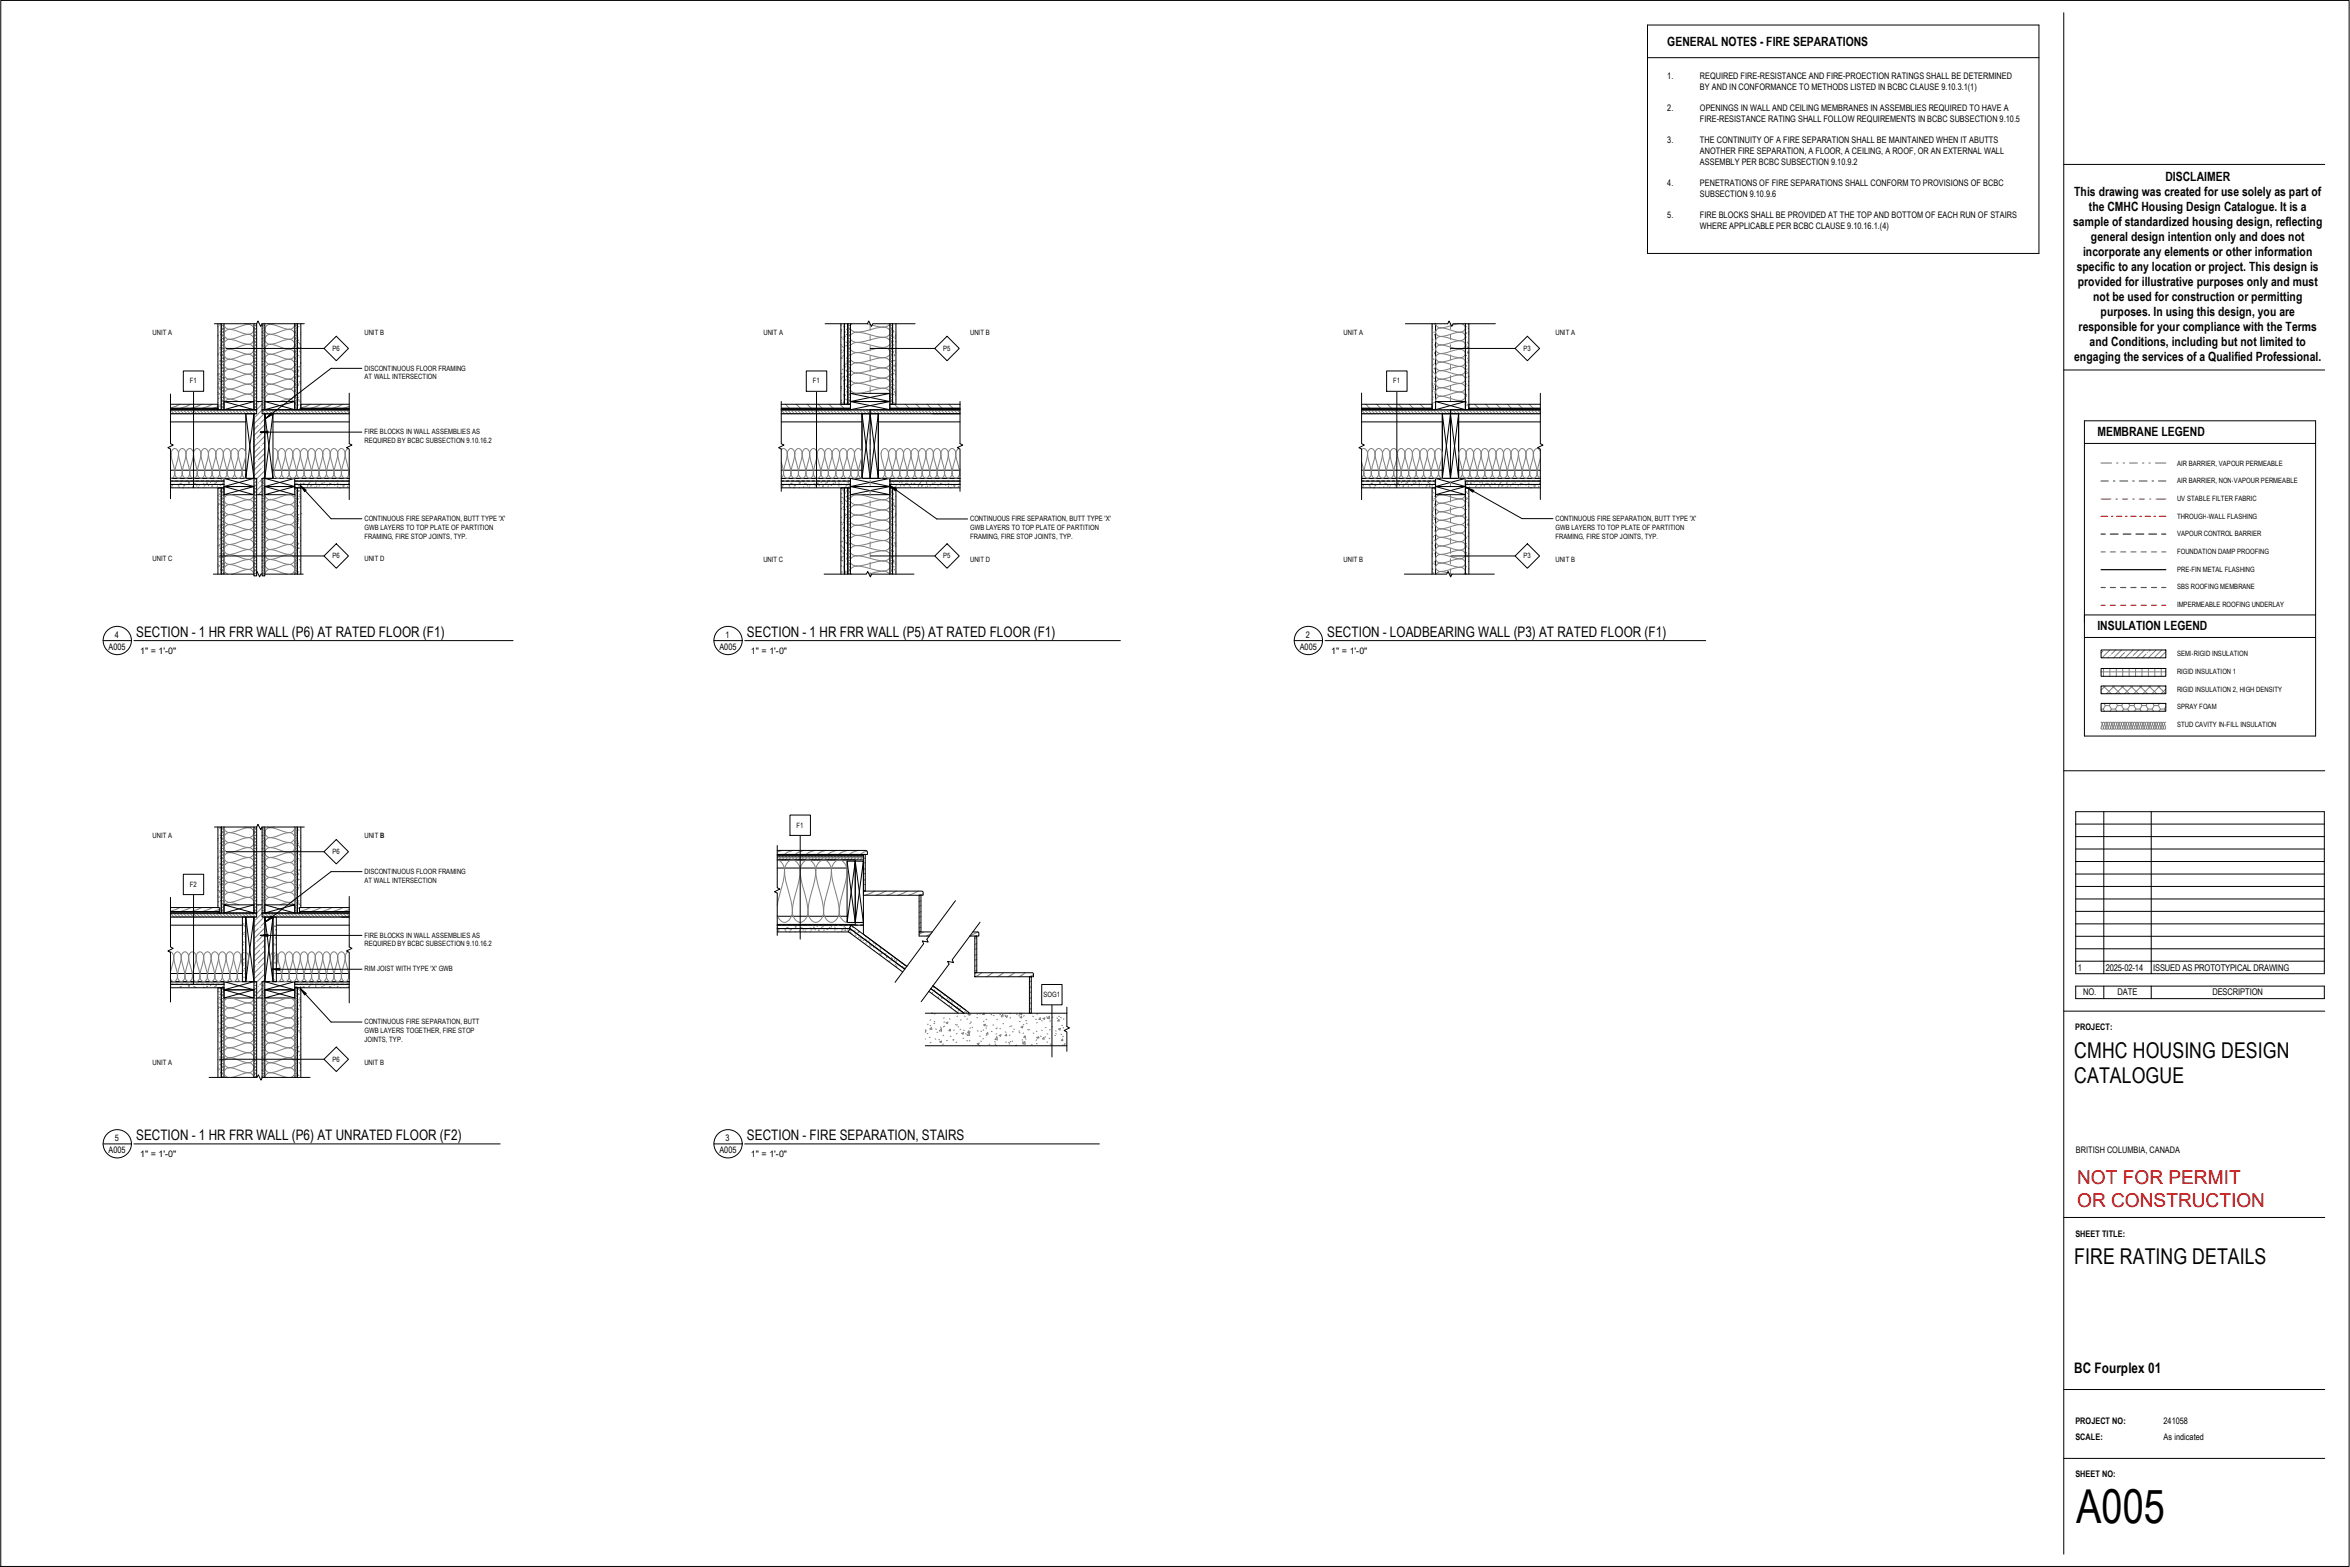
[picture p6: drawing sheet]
<svg xmlns="http://www.w3.org/2000/svg" width="914mm" height="610mm" viewBox="0 0 914 610" stroke-linecap="round" stroke-linejoin="round" font-family="sans-serif">
<defs><g id="words">
<text font-size="18.2" x="807.8" y="592.6">A005</text>
<g font-size="8.5">
<text x="807.1" y="411.5">CMHC HOUSING DESIGN</text>
<text x="807.1" y="421.2">CATALOGUE</text>
<text x="807.1" y="491.8">FIRE RATING DETAILS</text>
</g>
<g font-size="7.4" fill="#f00">
<text x="808.2" y="460.8">NOT FOR PERMIT</text>
<text x="808.2" y="469.7">OR CONSTRUCTION</text>
</g>
<g font-size="5.6">
<text x="53" y="247.6">SECTION - 1 HR FRR WALL (P6) AT RATED FLOOR (F1)</text>
<text x="290.7" y="247.6">SECTION - 1 HR FRR WALL (P5) AT RATED FLOOR (F1)</text>
<text x="516.5" y="247.6">SECTION - LOADBEARING WALL (P3) AT RATED FLOOR (F1)</text>
<text x="53" y="443.4">SECTION - 1 HR FRR WALL (P6) AT UNRATED FLOOR (F2)</text>
<text x="290.7" y="443.4">SECTION - FIRE SEPARATION, STAIRS</text>
<text x="807.1" y="534.2">BC Fourplex 01</text>
</g>
<g font-size="5">
<text x="842.6" y="70.6">DISCLAIMER</text>
<text x="807.1" y="76.4">This drawing was created for use solely as part of</text>
<text x="812.8" y="82.2">the CMHC Housing Design Catalogue. It is a</text>
<text x="806.7" y="88">sample of standardized housing design, reflecting</text>
<text x="813.6" y="93.9">general design intention only and does not</text>
<text x="810.5" y="99.7">incorporate any elements or other information</text>
<text x="808.1" y="105.5">specific to any location or project. This design is</text>
<text x="808.4" y="111.3">provided for illustrative purposes only and must</text>
<text x="814.5" y="117.1">not be used for construction or permitting</text>
<text x="817.4" y="122.9">purposes. In using this design, you are</text>
<text x="808.8" y="128.7">responsible for your compliance with the Terms</text>
<text x="813.1" y="134.5">and Conditions, including but not limited to</text>
<text x="807.1" y="140.4">engaging the services of a Qualified Professional.</text>
</g>
<g font-size="4.9">
<text x="648.8" y="17.9">GENERAL NOTES -</text>
<text x="687.3" y="17.9">FIRE SEPARATIONS</text>
<text x="816.1" y="169.7">MEMBRANE LEGEND</text>
<text x="816.1" y="245.2">INSULATION LEGEND</text>
</g>
<g font-size="3.6">
<text x="808.4" y="377.6">1</text>
<text x="819.4" y="377.6">2025-02-14</text>
<text x="837.8" y="377.6">ISSUED AS PROTOTYPICAL DRAWING</text>
<text x="810.6" y="387.3">NO.</text>
<text x="824" y="387.3">DATE</text>
<text x="860.9" y="387.3">DESCRIPTION</text>
</g>
<g font-size="3.5">
<text x="648.8" y="30.8">1.</text>
<text x="661.5" y="30.8">REQUIRED FIRE-RESISTANCE AND FIRE-PROECTION RATINGS SHALL BE DETERMINED</text>
<text x="661.5" y="35">BY AND IN CONFORMANCE TO METHODS LISTED IN BCBC CLAUSE 9.10.3.1(1)</text>
<text x="648.8" y="43.3">2.</text>
<text x="661.5" y="43.3">OPENINGS IN WALL AND CEILING MEMBRANES IN ASSEMBLIES REQUIRED TO HAVE A</text>
<text x="661.5" y="47.5">FIRE-RESISTANCE RATING SHALL FOLLOW REQUIREMENTS IN BCBC SUBSECTION 9.10.5</text>
<text x="648.8" y="55.8">3.</text>
<text x="661.5" y="55.8">THE CONTINUITY OF A FIRE SEPARATION SHALL BE MAINTAINED WHEN IT ABUTTS</text>
<text x="661.5" y="60">ANOTHER FIRE SEPARATION, A FLOOR, A CEILING, A ROOF, OR AN EXTERNAL WALL</text>
<text x="661.5" y="64.1">ASSEMBLY PER BCBC SUBSECTION 9.10.9.2</text>
<text x="648.8" y="72.5">4.</text>
<text x="661.5" y="72.5">PENETRATIONS OF FIRE SEPARATIONS SHALL CONFORM TO PROVISIONS OF BCBC</text>
<text x="661.5" y="76.6">SUBSECTION 9.10.9.6</text>
<text x="648.8" y="85">5.</text>
<text x="661.5" y="85">FIRE BLOCKS SHALL BE PROVIDED AT THE TOP AND BOTTOM OF EACH RUN OF STAIRS</text>
<text x="661.5" y="89.2">WHERE APPLICABLE PER BCBC CLAUSE 9.10.16.1.(4)</text>
<text x="44.6" y="248.2">4</text>
<text x="282.3" y="248.2">1</text>
<text x="508.1" y="248.2">2</text>
<text x="42.2" y="252.8">A005</text>
<text x="54.5" y="254.5">1&quot; = 1'-0&quot;</text>
<text x="279.9" y="252.8">A005</text>
<text x="292.1" y="254.5">1&quot; = 1'-0&quot;</text>
<text x="505.7" y="252.8">A005</text>
<text x="517.9" y="254.5">1&quot; = 1'-0&quot;</text>
<text x="807.5" y="400.7">PROJECT:</text>
<text x="42.2" y="448.6">A005</text>
<text x="44.6" y="444">5</text>
<text x="279.9" y="448.6">A005</text>
<text x="282.3" y="444">3</text>
<text x="807.8" y="448.4">BRITISH COLUMBIA, CANADA</text>
<text x="54.5" y="450.3">1&quot; = 1'-0&quot;</text>
<text x="292.1" y="450.3">1&quot; = 1'-0&quot;</text>
<text x="807.6" y="481">SHEET TITLE:</text>
<text x="807.6" y="553.9">PROJECT NO:</text>
<text x="841.9" y="553.9">241058</text>
<text x="807.6" y="560.4">SCALE:</text>
<text x="841.9" y="560.4">As indicated</text>
<text x="807.6" y="574.7">SHEET NO:</text>
</g>
<g font-size="2.8">
<text x="59.4" y="130.2">UNIT A</text>
<text x="141.8" y="130.2">UNIT B</text>
<text x="297.1" y="130.3">UNIT A</text>
<text x="377.5" y="130.3">UNIT B</text>
<text x="522.8" y="130.3">UNIT A</text>
<text x="605.2" y="130.3">UNIT A</text>
<text x="129.3" y="136.5">P6</text>
<text x="367" y="136.5">P5</text>
<text x="592.8" y="136.5">P3</text>
<text x="73.9" y="149.2">F1</text>
<text x="141.8" y="147.6">AT WALL INTERSECTION</text>
<text x="141.8" y="144.1">DISCONTINUOUS FLOOR FRAMING</text>
<text x="316.3" y="149.2">F1</text>
<text x="542.1" y="149.2">F1</text>
<text x="141.8" y="169">FIRE BLOCKS IN WALL ASSEMBLIES AS</text>
<text x="141.8" y="172.4">REQUIRED BY BCBC SUBSECTION 9.10.16.2</text>
<text x="847.1" y="181.1">AIR BARRIER, VAPOUR PERMEABLE</text>
<text x="847.1" y="188">AIR BARRIER, NON-</text>
<text x="869.2" y="188">VAPOUR PERMEABLE</text>
<text x="847.1" y="194.9">UV STABLE FILTER FABRIC</text>
<text x="141.8" y="202.6">CONTINUOUS FIRE SEPARATION, BUTT TYPE 'X'</text>
<text x="377.5" y="202.7">CONTINUOUS FIRE SEPARATION, BUTT TYPE 'X'</text>
<text x="605.2" y="202.6">CONTINUOUS FIRE SEPARATION, BUTT TYPE 'X'</text>
<text x="847.1" y="201.8">THROUGH-</text>
<text x="859.5" y="201.8">WALL FLASHING</text>
<text x="141.8" y="206.1">GWB LAYERS TO TOP PLATE OF PARTITION</text>
<text x="141.8" y="209.5">FRAMING, FIRE STOP JOINTS, TYP.</text>
<text x="377.5" y="206.2">GWB LAYERS TO TOP PLATE OF PARTITION</text>
<text x="377.5" y="209.6">FRAMING, FIRE STOP JOINTS, TYP.</text>
<text x="605.2" y="206">GWB LAYERS TO TOP PLATE OF PARTITION</text>
<text x="605.2" y="209.5">FRAMING, FIRE STOP JOINTS, TYP.</text>
<text x="847.1" y="208.6">VAPOUR CONTROL BARRIER</text>
<text x="847.1" y="215.5">FOUNDATION DAMP PROOFING</text>
<text x="59.4" y="218.4">UNIT C</text>
<text x="129.3" y="217.2">P6</text>
<text x="141.8" y="218.4">UNIT D</text>
<text x="297.1" y="218.4">UNIT C</text>
<text x="367" y="217.2">P5</text>
<text x="377.5" y="218.4">UNIT D</text>
<text x="522.8" y="218.4">UNIT B</text>
<text x="592.8" y="217.2">P3</text>
<text x="605.2" y="218.4">UNIT B</text>
<text x="847.1" y="222.4">PRE-</text>
<text x="852.7" y="222.4">FIN METAL FLASHING</text>
<text x="847.1" y="229.3">SBS ROOFING MEMBRANE</text>
<text x="847.1" y="236.1">IMPERMEABLE ROOFING UNDERLAY</text>
<text x="847.1" y="255.4">SEMI-</text>
<text x="853.7" y="255.4">RIGID INSULATION</text>
<text x="847.1" y="262.2">RIGID INSULATION 1</text>
<text x="847.1" y="269.1">RIGID INSULATION 2, HIGH DENSITY</text>
<text x="847.1" y="276">SPRAY FOAM</text>
<text x="847.1" y="282.9">STUD CAVITY IN-</text>
<text x="866.4" y="282.9">FILL INSULATION</text>
<text x="309.9" y="321.9">F1</text>
<text x="59.4" y="326">UNIT A</text>
<text x="141.8" y="326">UNIT B</text>
<text x="129.3" y="332.2">P6</text>
<text x="141.8" y="339.9">DISCONTINUOUS FLOOR FRAMING</text>
<text x="73.9" y="345">F2</text>
<text x="141.8" y="343.4">AT WALL INTERSECTION</text>
<text x="141.8" y="364.7">FIRE BLOCKS IN WALL ASSEMBLIES AS</text>
<text x="141.8" y="368.2">REQUIRED BY BCBC SUBSECTION 9.10.16.2</text>
<text x="141.8" y="377.9">RIM JOIST WITH TYPE 'X' GWB</text>
<text x="406" y="387.9">SOG1</text>
<text x="141.8" y="398.4">CONTINUOUS FIRE SEPARATION, BUTT</text>
<text x="141.8" y="401.9">GWB LAYERS TOGETHER, FIRE STOP</text>
<text x="141.8" y="405.3">JOINTS, TYP.</text>
<text x="129.3" y="413">P6</text>
<text x="59.4" y="414.2">UNIT A</text>
<text x="141.8" y="414.2">UNIT B</text>
</g>
</g></defs>
<path d="M302.4 332.4h33.6v.6h-33.6z" fill="#c0c0c0"/>
<g fill="#fff">
<path d="M302.4 330.8h35.1v1.6h-35.1z"/>
<path d="M336 332.4h.7v14.3h-.7z"/>
<path d="M336 346.7h23.2v1.6h-23.2z"/>
<path d="M357.6 348.3h.8v14.2h-.8z"/>
<path d="M357.6 362.5h23.3v1.7h-23.3z"/>
<path d="M379.3 364.2h.8v14.2h-.8z"/>
<path d="M379.3 378.4h22.8v1.6h-22.8z"/>
<path d="M400.6 380h.7v14.2h-.7z"/>
<path d="M360 394.2h56.1v12.6h-56.1z"/>
<path d="M330 361.3h45.1v32.9h-45.1z"/>
<path d="M330.5 360h46.6v34.2h-46.6z"/>
</g>
<g fill="none" stroke="#7f7f7f" stroke-width=".39">
<path d="M302.4 334.6a3.8 3.8 0 0 1 2.9 4M302.4 333.7h33.6M302.4 333.6v.2M303 333l.8 .7-.9 .8M304.3 333l.8 .7-.9 .8M304.4 330.8l-2 .7M305.3 338.6a3.8 3.8 0 0 1 3.4-4 4.3 4.3 0 0 1 2.7 4M305.3 338.6a60.1 60.1 0 0 0 2.5 12.1l.5 4.1M305.3 338.6a60.1 60.1 0 0 1-2.6 12.1l-.3 1.6M305.6 333l.7 .7-.8 .8M306.8 333l.8 .7-.9 .8M308.1 333l.8 .7-.9 .8"/>
<path d="M308.6 330.8l-2.3 .8-1.1 .8M309.4 333l.7 .7-.8 .8M310.6 333l.8 .7-.8 .8M311.4 338.6a56.4 56.4 0 0 0 2.5 12.1l.5 4.1M311.4 338.6a3.8 3.8 0 0 1 3.3-4 4.2 4.2 0 0 1 2.7 4M311.4 338.6l-.5 4.1-1.1 4a28.7 28.7 0 0 0-1.5 8.1M311.9 333l.8 .7-.9 .8M312.8 330.8l-2.2 .8-1.1 .8M313.2 333l.7 .7-.8 .8M314.5 333l.7 .7-.8 .8M315.7 333l.8 .7-.9 .8M317 333l.8 .7"/>
<path d="M317.1 330.8l-2.3 .8-1.1 .8M317.4 338.6a3.9 3.9 0 0 1 3.4-4 4.2 4.2 0 0 1 2.7 4M317.4 338.6a56.4 56.4 0 0 1-2.5 12.1l-.5 4.1M317.4 338.6l.5 4.1 1 4a28.7 28.7 0 0 1 1.6 8.1M317.8 333.7l-.9 .8M318.3 333l.7 .7-.8 .8M319.5 333l.8 .7-.9 .8M320.8 333l.8 .7-.9 .8M321.3 330.8l-2.3 .8-1.1 .8M322.1 333l.7 .7-.8 .8M323.3 333l.8 .7-.8 .8M323.5 338.6a60.1 60.1 0 0 0 2.6 12.1l.5 4.1"/>
<path d="M323.5 338.6a3.8 3.8 0 0 1 3.4-4 4.8 4.8 0 0 1 2.6 6.1l-1.4 6a28.7 28.7 0 0 0-1.5 8.1M323.5 338.6a60.1 60.1 0 0 1-2.6 12.1l-.4 4.1M324.6 333l.7 .7-.8 .8M325.5 330.8l-2.2 .8-1.2 .8M325.9 333l.7 .7-.8 .8M327.2 333l.7 .7-.8 .8M328.4 333l.7 .7-.8 .8M329.6 333l.8 .7-.8 .8M329.7 330.8l-2.3 .8-1.1 .8M330.9 333l.8 .7-.8 .8M332.2 333l.8 .7-.9 .8M333.5 333l.7 .7-.8 .8"/>
<path d="M334 330.8l-2.3 .8-1.1 .8M334.7 333l.8 .7-.8 .8M336.7 337.9l-.7 .4M336.7 333.7l-.7 .4M336.7 339.8l-.7 .2M336.7 335.5l-.7 .3M337.4 331.1l-1.5 .5-1.1 .8M302.4 359.9h21.9M308 359.9l.1 .1M308.3 354.8a3.9 3.9 0 0 0 3.4 4 4.4 4.4 0 0 0 2.7-4M308.3 354.8a4 4 0 0 1-3.4 4 4 4 0 0 1-2.5-2.8M311.2 359.9l-.1 .2"/>
<path d="M314.4 354.8a3.9 3.9 0 0 0 3.4 4 4.3 4.3 0 0 0 2.7-4M319.7 360l.2 .3M320.5 354.8a4 4 0 0 0 3.3 4 4.4 4.4 0 0 0 2.8-4M322 359.9l.2 .2M325.3 359.9l-.1 .1M326.6 354.8a4.1 4.1 0 0 0 3 4.1M327.9 359.9l.2 .3M336.7 346.4l-.7 .4M336.7 342.2l-.7 .4M336.7 344l-.7 .3M340.4 346.7l-3.8 1.6M344.6 346.7l-3.8 1.6"/>
<path d="M348.8 346.7l-3.7 1.6M353.1 346.7l-3.8 1.6M357.3 346.7l-3.8 1.6M358.4 358.8l-.8 .4M358.4 354.6l-.8 .4M358.4 350.4l-.8 .3M358.4 356.5l-.8 .3M358.4 352.3l-.8 .3M359.2 347.8l-1.6 .5M302.4 361.8h.2M302.6 360.6l-.2 .3M303 361.4l.1 .3"/>
<path d="M303 362l-.2 .3M305.4 361.8h.3M305.7 361.3l-.1 .3M305.8 362.2l.1 .3M306.2 360.8l.1 .3M306.4 360.8h.3M307.2 362.5h.1M307.4 361.8h.3M308 361.4l-.2 .3M309.3 360.1l.2 .3M309.4 362.4l.1 .1M309.4 360.8h.4"/>
<path d="M309.9 360.2l-.2 .3M311.1 362.1l-.1 .2M311.4 360.8h.4M312 360.9l.2 .3M312.5 361.8h.3M313.4 362.2l-.2 .3M313.4 361.3l.2 .2M315.1 361.2h.1M315.3 360.9l-.2 .3M315.3 362.5h.1M315.5 361.8h.3M315.7 361.1l.2 .3"/>
<path d="M316.5 360.8h.4M316.7 360.6l-.2 .2M317.1 361.5l.1 .3M318.1 360.2l-.2 .3M318.5 361.9l.1 .3M318.6 361.8h.3M319.6 360.8h.3M320.3 360.3l-.1 .3M320.7 361.7l-.2 .3M321.6 361.2l.2 .3M321.6 361.2h.1M322.1 361.4l-.2 .3"/>
<path d="M322.6 360.8h.4M323.4 360.2l.2 .3M323.5 361l-.2 .3M324.7 361.8h.3M324.8 360.6l.2 .2M325.8 361.1l-.2 .3M326.1 362.5h.1M327.5 361.3l.2 .3M327.5 362.1l-.1 .3M327.7 361.8h.3M328.5 360.4l-.1 .3M328.7 360.8h.4"/>
<path d="M328.9 361.8l-.2 .2M328.9 361.7l.2 .3M329.7 361.8h.4M330.8 362.8h.3M330.8 360.5l-.2 .3M330.8 362.9l.1 .1M331.2 361.9l-.2 .3M331.2 361.6h.1M331.3 361.6l.1 .3M331.6 363.3l-.1 .1M331.8 360.8h.3M332.6 361.9l.1 .3"/>
<path d="M332.8 363.8h.3M332.9 362.9l-.2 .3M334 362.3l.1 .3M334.1 364.6l.2 .3M334.3 362.5l-.5 .3M334.8 364.8h.3M335.1 365.3l-.2 .3M335.5 365l.2 .2M335.8 365.8h.3M336.8 366.9h.3M336.9 365.3l.2 .3M336.9 364.2l-.1 .2"/>
<path d="M338.2 366l-.2 .3M338.4 368l.2 .2M338.6 367.3l-.2 .3M338.9 367.9h.3M339.8 368.3l.2 .3M339.8 366.3v.1M339.9 366.9h.3M340.1 369.9h.1M340.8 367.5l-.1 .2M340.9 368.9h.3l-.2 .2M341.9 369.9h.3M342.5 370.8l-.2 .3"/>
<path d="M342.6 369.1l.1 .3M342.6 368.5l-.2 .3M342.7 371.3l.2 .3M342.9 370.9h.3M344 369.4l.1 .3M344.7 370.9l-.1 .3M344.9 371.9h.4M345.1 372.3l-.2 .3M345.5 372.1l.2 .3M345.5 373.7l-.1 .1M345.9 373.9h.4M346 370.9v.1"/>
<path d="M346.9 372.4l.1 .3M346.9 373.3l-.2 .3M347 372.9h.3M348 373.9h.3M348.2 372.9l-.1 .3M348.4 375.1l.2 .3M348.7 373.7l.2 .3M349 374.9h.3M349 375.7l-.2 .3M349.8 375.5l.1 .3M350.9 374.5l-.2 .2M351 376h.4"/>
<path d="M351.7 376.7l.1 .3M352.1 376.3l-.1 .3M352.1 375.5l.1 .1M358.4 360.8l-.8 .2M359.4 362.5l-1.8 .9M362.3 363.2l-1.8 1M380.1 375.5l-.8 .4M380.1 371.3l-.8 .3M380.1 367l-.8 .4M380.1 377.5l-.8 .2M380.1 373.3l-.8 .2M380.1 369l-.8 .3"/>
<path d="M380.1 364.8l-.8 .2M380.5 362.5l-3.1 1.7M382 378.4l-2.5 1.6M386.2 378.4l-2.5 1.6M390.5 378.4l-2.6 1.6M394.7 378.4l-2.5 1.6M398.9 378.4l-2.5 1.6M402.1 379.2l-1.5 .8M361.2 398.4l-.4 .1M361.9 398.9l.3 .2M362.2 384.7l.1 .3M362.2 396.7l-.3 .2"/>
<path d="M362.5 399.8l.1 .6-.7-.1zM362.6 394.2h.1M362.9 386.1l-.1 .3M363.2 384.1h.4M363.5 397.3l.2 .3M363.6 385.1l.1 .3M363.7 398.1h-.3M363.9 394.4l-.4 .1M364.2 386.1h.4M364.8 384.9l-.1 .2M365.1 387.7l.2 .3M365.9 399.5l.2 .3"/>
<path d="M366.1 386.7l-.2 .3M366.3 386.1h.3M366.3 388.2h.3M366.5 386.1h.1M366.6 388.4l-.2-.3-.1 .3M367.3 387.1h.3M367.3 399.3l-.3 .2M367.4 399.2l.2 .1M367.4 395.9l-.2 .3M367.5 390.2h.1M367.6 397.6h-.4M368.1 397.9l.8-.3-.3 .6z"/>
<path d="M368.7 388.2l-.1 .3M369.1 389.6l-.2 .3M369.2 388.8l.2 .3M369.4 391.1l.1 .3M369.4 396.3l.3 .2M370.3 390.2h.4M370.3 391.5l-.1 .3M370.5 389.3l-.2 .3M370.6 389.2l.2 .3M371.6 393.2h.1M371.8 398.5l.3 .2M372.2 391.8l.1 .3"/>
<path d="M372.4 392.2h.3M372.5 398.6l-.3 .2M372.6 391.7l-.2 .3M372.6 390.6l.1 .1M372.6 395.3l-.2 .1M372.8 399.4l.2 .1M373 393.1l-.2 .3M373.4 391.2h.1M373.5 392.2l.2 .3M374 396.7l-.3 .1M374.7 394.1l.3 .3M375.3 395.3l.3 .2"/>
<path d="M375.4 393.5l.2 .2M376.1 393.7l-.1 .3M376.6 396.4l-.4 .1M376.7 394.6l.7-.2-.3 .6zM377.7 398l-.3 .2M377.7 399.9l-.3 .1M377.7 397.5l.3 .2M377.8 394.6l-.3 .2M378.2 399.6l.3 .2M380.2 394.4l.2 .2M380.4 395.9h-.3M381.3 394.3l.2 .2"/>
<path d="M382.7 398.7l.7-.3-.2 .7zM382.9 394.2l.1 .5-.6-.1 .4-.4M382.9 397.2l-.2 .2M383.6 399.8l.3 .2M383.7 396.5l.2 .2M384.1 399.1h-.3M385.6 394.6l.3 .2M386.7 398.7l-.4 .1M386.8 395.1h-.3M388 399.9l-.3 .2M388.1 396.5l-.2 .2M389.3 394.7l-.3 .1"/>
<path d="M389.6 395.5l.2 .2M390.2 394.7l.1 .6h-.6zM390.5 398.2l-.3 .1M391 394.9l.3 .2M391.2 395.4l.8-.2-.2 .6zM393.1 399.2l-.2 .2M393.2 394.2l-.3 .1M393.3 395.9l-.3 .2M393.5 399l.2 .2M395.5 394.5l.3 .2M396.4 395.1l.3 .2M396.9 397.4h-.3"/>
<path d="M397.3 399.5l.7-.3-.2 .7zM397.5 395.3l.1 .6h-.6zM397.5 394.2l.1 .4-.9-.1 .3-.3M398.4 398.5l-.3 .2M398.5 395.1l-.2 .2M399.4 398l.2 .2M399.5 397l-.4 .1M401.3 392.3l-.7 .4M401.3 388.1l-.7 .4M401.3 383.9l-.7 .4M401.3 390.1l-.7 .3M401.3 385.9l-.7 .3"/>
<path d="M401.3 381.7l-.7 .2M401.8 395.3l.3 .2M403.3 396.5l-.3 .1M403.6 397.8l-.2 .2M403.7 394.4l-.2 .2M404.7 395.9l.2 .7-.7-.1zM405.3 397l.3 .2M405.8 396.2l.8-.2-.2 .6zM407 399.7l-.3 .1M407.2 395.6l.3 .1M407.5 396.2l.8-.8 .1 .9zM408.8 397.1l-.3 .2"/>
<path d="M409.6 399.4h-.3M409.7 395.7h-.3M411.2 396l.3 .2M412 396.6l.2 .6h-.7zM412.3 395.4h-.4M412.7 395.8l.3 .2M413.4 398.9h-.3M413.9 399.7l-.3 .2M414 396.3l-.2 .2M360 401l.3-.1-.3 .6M360 404.2h.2M360 400.6l.3 .2"/>
<path d="M361.1 402.1h-.4M361.9 403.5l-.2 .2M362 400.1l-.2 .2M362.2 405.6h-.3M363.9 404.1l.2 .2M364.1 400.3l.3 .2M364.9 401.6h-.3M365.3 404.3l.3 .2M365.7 405.3l.7-.3-.2 .6zM366.3 400.2l.1 1-.9-.2zM367.1 406.1l-.3 .2M367.2 402.7l-.3 .2"/>
<path d="M368.6 404.7l-.3 .1M369.5 400.5l.3 .2M369.7 400.4l.2 .6h-.7zM369.8 403.1l.2 .2M370.8 404.5l.3 .2M371.2 404.4l-.3 .1M371.3 400.7l-.3 .1M372.3 405.4l-.3 .2M372.4 402l-.3 .2M373.8 400.4l-.3 .1M374.2 402l.7-.3-.2 .6zM374.9 400.7l.3 .2"/>
<path d="M375 403.9h-.3M375.7 402.1l.3 .2M376.2 404.7l.3 .3M377 401l.1 .7-.6-.1zM377.1 401.9l.1 .9-.9-.1zM377.4 404.7l-.3 .3M377.5 401.4l-.2 .2M380.2 406.1l.8-.3-.3 .6zM380.3 401l.3 .2M381.3 406.7l-.3 .1M381.5 403.1h-.4M381.6 405l.3 .2"/>
<path d="M381.6 401.1l.3 .2M382.7 404l-.3 .2M382.8 400.6l-.3 .2M384 402.7l-.3 .1M384.3 401.7l.1 .6h-.6zM385.1 406.2l-.2 .1M385.7 401.2l.3 .2M387 405.2l.3 .2M387.1 406.1l.3 .2M387.6 400l.2 .3M387.8 406.7l-.2 .1M387.9 402.2l-.4 .1"/>
<path d="M387.9 403.3l-.3 .2M387.9 403.6l.2 .9-.9-.1zM388.8 402.8l.7-.3-.2 .6zM389 400l.3 .2M391.2 401.4l.3 .2M391.6 405.4h-.4M391.6 402.3l.1 .7-.6-.1zM392.4 405.5l.3 .1M392.9 406l-.3 .2M393 402.6l-.3 .2M393.1 405.1l.2 .2M394.1 405l-.3 .1"/>
<path d="M394.3 401.4h-.4M394.5 400.3l.2 .2M395.1 406.8l.5-.2-.1 .2M396.6 401.7l.3 .1M396.8 401.1h-.3M397.8 405.7l.3 .1M398 404.5l-.4 .1M398.1 405.2l-.2 .2M398.3 401.9l-.3 .1M398.8 405.2l.1 1-.9-.1zM398.9 403l.1 .6-.6-.1zM399 404.1l.2 .2"/>
<path d="M399.9 400.5l.2 .2M400.6 400.6h-.3M401.4 406.3l.3 .2M402 401.9l.3 .1M403.3 405.9l.3 .2M403.4 403.6l.7-.2-.2 .5zM403.4 404.5l-.3 .2M403.5 401.2l-.3 .1M404.4 403.7h-.4M404.9 403.1l.2 .2M405.3 400.7l.3 .2M406.1 403.6l.2 .6h-.6z"/>
<path d="M406.9 403.4h-.3M407.3 405.3l.3 .2M407.4 402.1l.3 .2M408.5 403.9l-.3 .2M408.6 400.5l-.3 .2M408.7 406.1l.3 .2M410.7 401l.3 .2M410.8 402.8l-.4 .1M410.8 402l.3 .3M411.9 400.3l.7-.2-.2 .6zM412.8 402.3l.3 .2M413.3 404.3l.2 .2"/>
<path d="M413.4 404.2l.2 .7-.6-.1zM413.6 406.5l-.2 .2M413.8 403.1l-.3 .2M414.1 406.4l.3 .1M414.5 406l-.3 .1"/>
</g>
<g fill="none" stroke="#000" stroke-width=".39">
<path d="M302.4 330.8h34.5l.6 .8v.8h-35.1h33.6v.6h-33.6M302.4 328.9v16.5l1 .5-2 1 1 .5v16.5M302.4 337.7h27.2M329.6 335l3.2 23.9M332.8 335h-3.2v23.9h3.2v-23.9l-3.2 23.9M332.8 335l3.2 23.9h-3.2M336 332.4h.7v14.3h-.7zM336 335h-3.2v23.9h3.2v-23.9l-3.2 23.9M336 334.5h-33.6h30.4v.5M302.4 356.4h27.2M303.7 359.9h-1.3h28.7v.3M304.7 359.9h1"/>
<path d="M306.7 359.9h1M308.7 359.9h1M310.7 359.9h1M312.7 359.9h1M314.7 359.9h1M316.7 359.9h1M318.7 359.9h1M320.7 359.9h1M322.7 359.9h1M324.7 359.9h1M326.7 359.9h1M328.7 359.9h1"/>
<path d="M330.7 359.9h1M332.7 359.9h1M332.8 358.9v.7h-30.4M332.8 358.9h3.2v1h-4.9M334.7 359.9h1.3M336 346.7h22.7l.5 .3v1.3h-23.2zM336 354.8v8.6l16.8 12.6-21.5-16-.8 1.1 21.5 15.9-21.2-15.7-.8 1.1 21.2 15.7M357.6 348.3h.8v14.2h-.8zM371.8 350.4l-11.2 15 .5 1.1-2.2-.4 .5 1-11.1 15M381.3 358.8l-10.8 14.6 .5 1-2.3-.4 .6 1.1-10.9 14.6M302.4 361.2h28.3M302.4 362.5h27.8"/>
<path d="M362.8 362.5h-5.2v1.7h4M378.5 362.5h2l.4 .4v1.3h-3.5M379.3 378.4h22.4l.4 .5v1.1h-22.8zM379.3 364.2h.8v14.2h-.8zM400.6 380h.7v14.2h-.7zM360 394.2h55.1M361.4 385.7l11.5 8.5M362.2 384.6l12.9 9.6M375.8 393l-12.8-9.5 14.1 10.5-.2 .2M415.1 391.8v7.6l1 .5-2 1 1 .5v7.6M360 406.8h55.1"/>
</g>
<g fill="#fff">
<path d="M817.5 252.9h25.2v3h-25.2z"/>
<path d="M817.5 260.1h25.2v3h-25.2z"/>
<path d="M817.5 266.9h25.2v3h-25.2z"/>
<path d="M817.5 273.6h25.2v3.1h-25.2z"/>
</g>
<g fill="none" stroke="#7f7f7f" stroke-width=".39">
<path d="M818.3 253.3l-.8 .7M820.5 255.6l-.3 .3M821 252.9l-3.1 3M821.1 255h.1M823.2 252.9l-1.6 1.5M825.5 252.9l-3.1 3M826.7 253.9l-2 2M827.3 253.3h-.1M829.5 255.5v.1M829.9 252.9l-3 3M832.2 252.9l-2.2 2.1M834.4 252.9l-3 3"/>
<path d="M835.1 254.4l-1.5 1.5M835.7 253.8v.1M836.7 252.9l-.5 .4M838.9 252.9l-3 3M841.2 252.9l-2.7 2.7M842.7 255.8l-.1 .1M842.7 253.5l-2.3 2.4M817.5 269.5l.5 .4M817.5 261.4h25.2M817.5 275.8h.9M818.4 275.8l.5 .9M818.4 266.9l3.1 3"/>
<path d="M818.5 260.1v3M818.7 273.6l.5 .9M819.2 266.9l-1.7 1.6M819.2 274.5l-.8 1.3M819.2 274.5h1.6M820.8 274.5l.8 1.3M821 260.1v3M821.3 273.6l-.5 .9M821.6 275.8l-.5 .9M821.6 275.8h1.5M822 266.9l3 3M822.7 266.9l-3 3"/>
<path d="M823.1 275.8l.5 .9M823.5 260.1v3M823.5 273.6l.4 .9M823.9 274.5l-.8 1.3M823.9 274.5h1.6M825.5 266.9l3 3M825.5 274.5l.8 1.3M826 260.1v3M826 273.6l-.5 .9M826.3 266.9l-3.1 3M826.3 275.8l-.5 .9M826.3 275.8h1.6"/>
<path d="M827.9 275.8l.5 .9M828.2 273.6l.5 .9M828.5 260.1v3M828.7 274.5l-.8 1.3M828.7 274.5h1.6M829.1 266.9l3 3M829.8 266.9l-3.1 3M830.3 274.5l.8 1.3M830.7 273.6l-.4 .9M831 260.1v3M831.1 275.8l-.5 .9M831.1 275.8h1.6"/>
<path d="M832.6 266.9l3 3M832.7 275.8l.5 .9M833 273.6l.5 .9M833.3 266.9l-3 3M833.5 274.5l-.8 1.3M833.5 260.1v3M833.5 274.5h1.5M835 274.5l.8 1.3M835.5 273.6l-.5 .9M835.8 275.8l-.4 .9M835.8 275.8h1.6M836 260.1v3"/>
<path d="M836.1 266.9l3.1 3M836.8 266.9l-3 3M837.4 275.8l.5 .9M837.7 273.6l.5 .9M838.2 274.5h1.6M838.2 274.5l-.8 1.3M838.5 260.1v3M839.6 266.9l3.1 3M839.8 274.5l.8 1.3M840.3 273.6l-.5 .9M840.4 266.9l-3 3M840.6 275.8l-.5 .9"/>
<path d="M840.6 275.8h1.6M841 260.1v3M842.2 275.8l.4 .9M842.5 273.6l.2 .5M842.7 274.9l-.5 .9M842.7 268.1l-1.8 1.8M817.5 280.9l.5 .5M818 281.4l.3-.4 .6 .4M818 281.4l-.5 1.9 .4 .4 .6-.4M818 281.4l.5 1.9M818.5 283.3l.3 .4 .6-.4M818.9 281.4l.4-.4 .6 .4"/>
<path d="M818.9 281.4l-.4 1.9M818.9 281.4l.5 1.9M819.4 283.3l.3 .4 .6-.4M819.9 281.4l.3-.4 .6 .4M819.9 281.4l-.5 1.9M819.9 281.4l.4 1.9M820.3 283.3l.4 .4 .6-.4M820.8 281.4l.3-.4 .6 .4M820.8 281.4l-.5 1.9M820.8 281.4l.5 1.9M821.3 283.3l.3 .4 .6-.4M821.7 281.4l.5 1.9"/>
<path d="M821.7 281.4l.4-.4 .6 .4M821.7 281.4l-.4 1.9M822.2 283.3l.3 .4 .6-.4M822.7 281.4l.3-.4 .6 .4M822.7 281.4l-.5 1.9M822.7 281.4l.4 1.9M823.1 283.3l.4 .4 .6-.4M823.6 281.4l.5 1.9M823.6 281.4l.3-.4 .6 .4M823.6 281.4l-.5 1.9M824.1 283.3l.3 .4 .6-.4M824.5 281.4l.4-.4 .6 .4"/>
<path d="M824.5 281.4l-.4 1.9M824.5 281.4l.5 1.9M825 283.3l.3 .4 .6-.4M825.5 281.4l.3-.4 .6 .4M825.5 281.4l-.5 1.9M825.5 281.4l.4 1.9M825.9 283.3l.4 .4 .6-.4M826.4 281.4l.3-.4 .6 .4M826.4 281.4l-.5 1.9M826.4 281.4l.5 1.9M826.9 283.3l.3 .4 .6-.4M827.3 281.4l.4-.4 .6 .4"/>
<path d="M827.3 281.4l-.4 1.9M827.3 281.4l.5 1.9M827.8 283.3l.3 .4 .6-.4M828.3 281.4l.3-.4 .6 .4M828.3 281.4l-.5 1.9M828.3 281.4l.4 1.9M828.7 283.3l.4 .4 .5-.4M829.2 281.4l.3-.4 .6 .4M829.2 281.4l-.5 1.9M829.2 281.4l.4 1.9M829.6 283.3l.4 .4 .6-.4M830.1 281.4l.5 1.9"/>
<path d="M830.1 281.4l.4-.4 .5 .4M830.1 281.4l-.5 1.9M830.6 283.3l.3 .4 .6-.4M831 281.4l.4-.4 .6 .4M831 281.4l-.4 1.9M831 281.4l.5 1.9M831.5 283.3l.4 .4 .5-.4M832 281.4l.4 1.9M832 281.4l.3-.4 .6 .4M832 281.4l-.5 1.9M832.4 283.3l.4 .4 .6-.4M832.9 281.4l.3-.4 .6 .4"/>
<path d="M832.9 281.4l-.5 1.9M832.9 281.4l.5 1.9M833.4 283.3l.3 .4 .6-.4M833.8 281.4l.4-.4 .6 .4M833.8 281.4l-.4 1.9M833.8 281.4l.5 1.9M834.3 283.3l.3 .4 .6-.4M834.8 281.4l.3-.4 .6 .4M834.8 281.4l-.5 1.9M834.8 281.4l.4 1.9M835.2 283.3l.4 .4 .6-.4M835.7 281.4l.3-.4 .6 .4"/>
<path d="M835.7 281.4l-.5 1.9M835.7 281.4l.5 1.9M836.2 283.3l.3 .4 .6-.4M836.6 281.4l.5 1.9M836.6 281.4l.4-.4 .6 .4M836.6 281.4l-.4 1.9M837.1 283.3l.3 .4 .6-.4M837.6 281.4l.3-.4 .6 .4M837.6 281.4l-.5 1.9M837.6 281.4l.4 1.9M838 283.3l.4 .4 .6-.4M838.5 281.4l.5 1.9"/>
<path d="M838.5 281.4l.3-.4 .6 .4M838.5 281.4l-.5 1.9M839 283.3l.3 .4 .6-.4M839.4 281.4l.4-.4 .6 .4M839.4 281.4l-.4 1.9M839.4 281.4l.5 1.9M839.9 283.3l.3 .4 .6-.4M840.4 281.4l.4 1.9M840.4 281.4l.3-.4 .6 .4M840.4 281.4l-.5 1.9M840.8 283.3l.4 .4 .6-.4M841.3 281.4l.3-.4 .6 .4"/>
<path d="M841.3 281.4l-.5 1.9M841.3 281.4l.5 1.9M842.2 281.4l-.4 1.9M842.2 281.4l.5 1.9-.4 .4-.5-.4M842.7 280.9l-.5 .5"/>
</g>
<path d="M817.5 180.1h4.1M823.6 180.1h.5M826.1 180.1h.5M828.6 180.1h3M833.6 180.1h.6M836.2 180.1h.5M838.7 180.1h4" fill="none" stroke="#7f00ff" stroke-width=".47"/>
<path d="M817.5 187.1h2.8M822.4 187.1h.5M824.9 187.1h3M829.9 187.1h.5M832.4 187.1h3M837.4 187.1h.5M839.9 187.1h2.8" fill="none" stroke="#00f" stroke-width=".47"/>
<path d="M817.5 194.1h3.9M823.3 194.1h.6M825.9 194.1h2M829.9 194.1h.5M832.4 194.1h2M836.4 194.1h.5M838.9 194.1h3.8" fill="none" stroke="#ff7f00" stroke-width=".47"/>
<path d="M817.5 200.9h2.6M821.6 200.9h.5M823.6 200.9h2M827.1 200.9h.6M829.1 200.9h2M832.7 200.9h.5M834.7 200.9h2M838.2 200.9h.5M840.2 200.9h2.5" fill="none" stroke="#f00" stroke-width=".47"/>
<path d="M817.5 207.8h1.6M821.1 207.8h3M826.1 207.8h3M831.1 207.8h3M836.1 207.8h3M841.1 207.8h1.6" fill="none" stroke="#007f00" stroke-width=".47"/>
<path d="M817.5 214.7h1.6M821.1 214.7h2M825.2 214.7h2M829.1 214.7h2M833.1 214.7h2.1M837.1 214.7h2M841.1 214.7h1.6" fill="none" stroke="#007fff" stroke-width=".47"/>
<path d="M817.5 221.6h25.2" fill="none" stroke="#000" stroke-width=".47"/>
<path d="M641.1 9.7h152.3v88.9h-152.3zM641.1 22.4h152.3M811.1 163.7h89.9v122.6h-89.9zM811.1 172.5h89.9M811.1 239.2h89.9M811.1 248h89.9M817.5 252.9h25.2v3h-25.2zM817.5 260.1h25.2v3h-25.2zM817.5 266.9h25.2v3h-25.2zM817.5 273.6h25.2v3.1h-25.2z" fill="none" stroke="#000" stroke-width=".39"/>
<path d="M817.5 228.6h1.6M821.1 228.6h2M825.2 228.6h2M829.1 228.6h2M833.1 228.6h2.1M837.1 228.6h2M841.1 228.6h1.6" fill="none" stroke="#007f7f" stroke-width=".47"/>
<path d="M817.5 235.5h1.6M821.1 235.5h2M825.2 235.5h2M829.1 235.5h2M833.1 235.5h2.1M837.1 235.5h2M841.1 235.5h1.6" fill="none" stroke="#ff007f" stroke-width=".47"/>
<g fill="#fff">
<path d="M304 159.4h34.6v1.6h-34.6z"/>
<path d="M304 187.2h26.9v1.3h-26.9z"/>
<path d="M304 188.5h26.9v1.3h-26.9z"/>
<path d="M328.5 189.8h1.4v33.6h-1.4z"/>
</g>
<path d="M304 158.8h26.9v.6h-26.9z" fill="#c0c0c0"/>
<g fill="#fff">
<path d="M304 157.3h26.9v1.5h-26.9z"/>
<path d="M338.6 159.4h34.9v1.6h-34.9z"/>
<path d="M346.2 187.2h27.3v1.3h-27.3z"/>
<path d="M346.2 188.5h27.3v1.3h-27.3z"/>
<path d="M347.3 189.8h1.3v33.6h-1.3z"/>
</g>
<path d="M346.2 158.8h27.3v.6h-27.3z" fill="#c0c0c0"/>
<g fill="#fff">
<path d="M346.2 157.3h27.3v1.5h-27.3z"/>
<path d="M329.9 189.8h1v33.6h-1z"/>
<path d="M346.2 189.8h1.1v33.6h-1.1z"/>
<path d="M327.2 189.8h1.3v33.6h-1.3z"/>
<path d="M328.5 125.9h1.4v31.4h-1.4z"/>
<path d="M347.3 125.9h1.3v31.4h-1.3z"/>
<path d="M329.9 125.9h1v31.4h-1z"/>
<path d="M346.2 125.9h1.1v31.4h-1.1z"/>
<path d="M327.2 125.9h1.3v31.4h-1.3z"/>
</g>
<g fill="none" stroke="#7f7f7f" stroke-width=".39">
<path d="M327.2 128.1h.4M327.2 139.3h.4M327.2 134.2h.4M327.2 136.2h.4M327.2 129.7h.1M327.2 126.4l.2 .3M327.4 128.6l.1 .3M327.5 139.1l.2 .3M327.6 131.1l-.2 .3M327.7 137l-.2 .3M327.8 134.7l-.1 .3M328 131.8l.2 .3"/>
<path d="M328.1 138.4l-.2 .2M328.3 127.1h.3M328.3 131.1h.3M328.3 135.2h.3M328.3 138.3h.3M328.3 136.3l.1 .3M328.8 127l-.2 .3M328.8 129l.1 .3M328.8 133l-.1 .3M329 130.7l-.2 .3M329.2 134.3l-.1 .3M329.3 128.1h.3"/>
<path d="M329.3 130.1h.3M329.3 133.2h.3M329.3 139.3h.3M329.5 134.4l.2 .3M329.6 136.7l.2 .2M329.8 138.9l.1 .2M329.8 129.2h1.1M329.9 139.7l.9 .9-.9 .9M329.9 137.2l.9 .9-.9 .9M329.9 134.7l.9 .9-.9 .8M329.9 137.3l-.1 .1M329.9 134.3h1"/>
<path d="M329.9 126.7h1M329.9 127.9h1M329.9 131.7h1M329.9 133h1M329.9 135.6h1M329.9 136.8h1M329.9 138.1h1M329.9 139.4h1M329.9 127l.9 .9-.9 .9M329.9 129.6l.9 .9-.9 .9M329.9 132.1l.9 .9-.9 .9M330.2 125.9l-.3 .4"/>
<path d="M330.9 136.7v.3M330.9 139.2v.3M330.9 129v.4M330.9 131.6v.3M330.9 128v.1a3 3 0 0 0 2.4 1.1M330.9 132l1 .8 1.4 .4M330.9 135.9v.1a3 3 0 0 0 2.4 1.2M330.9 139.9v.1a3 3 0 0 0 2.4 1.1M331.5 125.9l-.7 .8 .1 .2M333.3 129.2a2.93 2.93 0 0 0-2.4 1.3h-1M333.3 133.2a2.93 2.93 0 0 0-2.4 1.3v-.4M333.3 137.2a2.93 2.93 0 0 0-2.4 1.2"/>
<path d="M333.3 129.2l10.6 2M333.3 133.2l10.6 2M333.3 137.2l3 .4 6 1.5h1.6M337.4 125.9l1.4 .4M338.6 125.9v2.6M338.6 130.5v2M338.6 134.5v2M338.6 138.5v2M339.3 126.5l4.6 .8M343.9 127.3a2.93 2.93 0 0 1 2.3 1.2M343.9 131.2a2.93 2.93 0 0 1 2.3 1.3M343.9 135.2l1.3 .4 1 .8"/>
<path d="M343.9 139.1a2.93 2.93 0 0 1 2.3 1.3M343.9 127.3l-10.6 1.9M343.9 131.2l-1.6 .1-6 1.5-3 .4M343.9 135.2l-3.1 .4-6 1.5-1.5 .1M343.9 139.1l-10.6 2M346.2 137.1l1 1-1 1M346.2 129.2l1.1 .1M346.2 134.3l1.1 .1M346.2 126.7h1.1M346.2 127.9h1.1M346.2 130.5h1.1M346.2 131.7l1.1 .1"/>
<path d="M346.2 133h1.1M346.2 138.1h1.1M346.2 139.4h1.1M346.2 127l1 .9-1 1M346.2 129.5l1 1-1 1M346.2 132l1 1-1 1M346.2 134.6l1 1-1 1M346.2 139.7l1 .9-1 1M346.2 126v.1a3 3 0 0 1-2.3 1.2M346.2 130a3 3 0 0 1-2.3 1.2M346.2 134a3 3 0 0 1-2.3 1.2M346.2 137.9v.1a3 3 0 0 1-2.3 1.1"/>
<path d="M346.7 125.9l-.5 .5M347.3 132.7h.1M347.3 136.8h-1.1M347.3 139.3v.1M347.3 135.4l-1.1 .2M347.4 127.3l-.1 .1M347.6 131.1h.3M347.6 129.1h.3M347.6 134.2h.3M347.7 136.8l-.1 .3M347.8 128.7l-.2 .2M347.9 137.8l.2 .3"/>
<path d="M348.1 138.2l-.2 .3M348.3 136.5l.1 .2M348.4 130.6l.2 .3M348.5 131.4l-.2 .3M348.5 132.8l.1 .2M348.6 130.1h.1M348.6 133.2h.1M348.6 126.1h.1M348.6 137.2h.1M304 159.7h69.5M304.4 159.4l-.3 .3 1.3 1.3M305.6 157.3l1.6 1.5"/>
<path d="M305.6 159.4l-.2 .3 1.2 1.3M306.9 159.4l-.3 .3 1.3 1.3M308.2 159.4l-.3 .3 1.3 1.3M309.5 159.4l-.3 .3 1.2 1.3M309.8 157.3l1.6 1.5M310.7 159.4l-.3 .3 1.3 1.3M312 159.4l-.3 .3 1.3 1.3M313.3 159.4l-.3 .3 1.2 1.3M314.1 157.3l1.6 1.5M314.5 159.4l-.3 .3 1.3 1.3M315.8 159.4l-.3 .3 1.3 1.3M317.1 159.4l-.3 .3 1.3 1.3"/>
<path d="M318.3 157.3l1.6 1.5M318.3 159.4l-.2 .3 1.2 1.3M319.6 159.4l-.3 .3 1.3 1.3M320.9 159.4l-.3 .3 1.3 1.3M322.2 159.4l-.3 .3 1.2 1.3M322.6 157.3l1.5 1.5M323.4 159.4l-.3 .3 1.3 1.3M324.7 159.4l-.3 .3 1.3 1.3M326 159.4l-.3 .3 1.2 1.3M326.8 157.3l1.6 1.5M327.2 146.6v.1M327.2 150.4h.4"/>
<path d="M327.2 145.4h.4M327.2 156.5h.4M327.2 147.4h.4M327.2 152h.1M327.2 159.4l-.3 .3 1.3 1.3M327.3 150.9l.2 .3M327.5 155.6l-.2 .3M327.7 145.2l-.2 .3M327.8 143.6l.2 .3M328 146.6l-.1 .3M328.1 156.3l.2 .3M328.3 142.3h.3"/>
<path d="M328.3 146.4h.3M328.3 149.4h.3M328.3 153.5h.3M328.4 148l-.1 .3M328.5 154.9l.1 .3M328.5 159.4l-.3 .3 1.3 1.3M328.5 153.8l-.2 .3M328.6 149l.2 .3M328.6 151.6l-.1 .3M328.7 151.3l.2 .3M328.8 141.1l-.2 .3M328.8 153.5l.2 .3"/>
<path d="M328.9 155.2l-.2 .3M329 147.6l.1 .3M329.1 141.7l.1 .3M329.2 144l.2 .3M329.2 142.5l-.2 .3M329.3 141.3h.3M329.3 144.4h.3M329.3 150.4h.3M329.3 152.4h.3M329.3 155.5h.3M329.3 146.3l.2 .3M329.4 140.3l.2 .3"/>
<path d="M329.5 156.7l.1 .3M329.6 143.9l-.2 .3M329.6 149.8l-.1 .3M329.8 147.6l-.2 .3M329.8 159.4l-.3 .3 1.3 1.3M329.9 152.4l.9 .9-.9 .9M329.9 155l.9 .9-.9 .9M329.9 149.9l.9 .9-.9 .9M329.9 147.4l.9 .9-.9 .8M329.9 144.8l.9 .9-.9 .9M329.9 142.3l.9 .9-.9 .9M329.9 140.6h1"/>
<path d="M329.9 141.9h1M329.9 143.2h1M329.9 144.4h1M329.9 145.7h1M329.9 147h1M329.9 148.3h1M329.9 149.5h1M329.9 150.8h1M329.9 152.1h1M329.9 153.3h1M329.9 154.6h1M329.9 155.9h1"/>
<path d="M329.9 157.1h1M330.9 154.4v.4M330.9 157v.3M330.9 149.4v.3M330.9 146.8v.4M330.9 144.3v.3M330.9 141.7v.4M330.9 143.9a3 3 0 0 0 2.4 1.2M330.9 147.8v.1a3 3 0 0 0 2.4 1.2M331 159.4l-.2 .3 1.2 1.3M332.3 159.4l-.3 .3 1.3 1.3M333.3 141.1a2.93 2.93 0 0 0-2.4 1.3"/>
<path d="M333.3 145.1a2.93 2.93 0 0 0-2.4 1.2M333.3 149.1l-1.4 .3-1 .9M333.3 141.1l10.6 2M333.3 145.1l1.5 .1 6 1.5 3.1 .4M333.3 149.1l3 .4 6 1.5h1.6M333.5 159.4l-.2 .3 1.3 1.3M334.8 159.4l-.2 .3 1.2 1.3M336.1 159.4l-.3 .3 1.3 1.3M337.4 159.4l-.3 .3 1.3 1.3M338.6 142.5v2M338.6 146.5v2M338.6 150.5v2.5"/>
<path d="M339.9 159.4l-.3 .3 1.3 1.3M341.2 159.4l-.3 .3 1.3 1.3M342.4 159.4l-.2 .3 1.3 1.3M343.7 159.4l-.2 .3 1.2 1.3M343.9 143.1a2.93 2.93 0 0 1 2.3 1.3M343.9 147.1a2.93 2.93 0 0 1 2.3 1.2M343.9 151l1.8 .7 1.5 1.6-1 1M343.9 143.1l-1.6 .1-6 1.5-3 .4M343.9 147.1l-10.6 2M343.9 151a2.93 2.93 0 0 0 2.3-1.2l1 1-1 1M343.9 151l-3.1 .5-4.5 1.2a5.3 5.3 0 0 1-4.9-.4l-.5-.5v.4M345 159.4l-.3 .3 1.2 1.3"/>
<path d="M346.2 142.2l1 1-1 .9M346.2 147.3l1 1-1 .9M346.2 140.6h1.1M346.2 143.2h1.1M346.2 144.4h1.1M346.2 145.7h1.1M346.2 147h1.1M346.2 148.3h1.1M346.2 149.5h1.1M346.2 150.8h1.1M346.2 152.1h1.1M346.2 153.3h1.1"/>
<path d="M346.2 154.6h1.1M346.2 155.9h1.1M346.2 157.1h1.1M346.2 144.7l1 1-1 1M346.2 154.9l1 1-1 .9M346.2 145.9l-1 .8-1.3 .4M346.2 159.4l-.3 .3 1.3 1.3M347.3 141.9a1.85 1.85 0 0 0-2.1 .9l-1.3 .3M347.3 144.4v.1M347.3 141.8v.2M347.3 149.4v.2M347.3 146.9v.2"/>
<path d="M347.3 152v.1M347.3 154.5v.1M347.3 157.1v.1M347.3 157.1l.1 .2M347.3 151.1l.2 .3M347.4 149.5l-.1 .2M347.5 145.2l.1 .3M347.5 159.4l-.3 .3 1.3 1.3M347.6 142.3h.3M347.6 153.5h.3M347.6 140.3h.3M347.6 145.4h.3"/>
<path d="M347.6 151.4h.3M347.6 156.5h.3M347.6 147.4l.2 .3M347.7 149.7l.2 .3M347.8 143.8l.2 .3M348 157.3l1.6 1.5M348.1 140.1l.1 .3M348.1 152.3l-.1 .3M348.2 142.4l.2 .3M348.2 144.1l-.2 .3M348.3 141.9l-.2 .3M348.4 152.8l.1 .3"/>
<path d="M348.5 153.7l-.1 .3M348.6 141.3h.1M348.6 144.4h.1M348.6 152.4h.1M348.6 155.5h.1M348.6 148.4h.1M348.6 145.5l-.2 .3M348.8 159.4l-.3 .3 1.3 1.3M350.1 159.4l-.3 .3 1.2 1.3M351.3 159.4l-.3 .3 1.3 1.3M352.3 157.3l1.5 1.5M352.6 159.4l-.3 .3 1.3 1.3"/>
<path d="M353.9 159.4l-.3 .3 1.2 1.3M355.1 159.4l-.3 .3 1.3 1.3M356.4 159.4l-.3 .3 1.3 1.3M356.5 157.3l1.6 1.5M357.7 159.4l-.3 .3 1.2 1.3M358.9 159.4l-.3 .3 1.3 1.3M360.2 159.4l-.3 .3 1.3 1.3M360.7 157.3l1.6 1.5M361.5 159.4l-.3 .3 1.3 1.3M362.8 159.4l-.3 .3 1.2 1.3M364 159.4l-.3 .3 1.3 1.3M365 157.3l1.6 1.5"/>
<path d="M365.3 159.4l-.3 .3 1.3 1.3M366.6 159.4l-.3 .3 1.2 1.3M367.8 159.4l-.3 .3 1.3 1.3M369.1 159.4l-.3 .3 1.3 1.3M369.2 157.3l1.6 1.5M370.4 159.4l-.3 .3 1.2 1.3M371.6 159.4l-.3 .3 1.3 1.3M372.9 159.4l-.3 .3 .9 .9M373.4 157.3l.1 .1M304 179.8l.9 4.4M304 161h69.5M304 160.8l.1 .2"/>
<path d="M304 175a1.26 1.26 0 0 1 1.4-.4 1.26 1.26 0 0 1 .8 1.2l.1 .6M306.3 176.4a1.42 1.42 0 0 1 .8-1.7 1.42 1.42 0 0 1 1.8 .5l.3 1.2M306.3 176.4l-1.4 7.7M306.3 176.4l1.5 7.8M306.6 161h.1M307.9 161h.1M309.2 161h.1M309.2 176.4l1.5 7.8M309.2 176.4a1.42 1.42 0 0 1 .8-1.7 1.42 1.42 0 0 1 1.8 .5l.3 1.2M309.2 176.4l-1.4 7.7M310.4 161h.1M311.7 161h.1"/>
<path d="M312.1 176.4a1.42 1.42 0 0 1 .8-1.7 1.42 1.42 0 0 1 1.8 .5l.3 1.2M312.1 176.4l-1.4 7.7M312.1 176.4l1.5 7.8M315 176.4l1.5 7.8M315 176.4a1.42 1.42 0 0 1 .8-1.7 1.42 1.42 0 0 1 1.8 .5l.4 1.2M315 176.4l-1.4 7.7M318 176.4a1.42 1.42 0 0 1 .7-1.7 1.42 1.42 0 0 1 1.8 .5l.4 1.2M318 176.4l-1.5 7.7M318 176.4l1.4 7.8M320.9 176.4l1.4 7.8M320.9 176.4a1.42 1.42 0 0 1 .8-1.7 1.42 1.42 0 0 1 1.7 .5l.4 1.2M320.9 176.4l-1.5 7.7"/>
<path d="M323.8 176.4a1.42 1.42 0 0 1 .7-1.7 1.42 1.42 0 0 1 1.8 .5l.4 1.2M323.8 176.4l-1.5 7.7M323.8 176.4l1.4 7.8M326.7 176.4l1.4 7.8M326.7 176.4a1.42 1.42 0 0 1 .8-1.7 1.42 1.42 0 0 1 1.7 .5l.4 1.2M326.7 176.4l-1.5 7.7M329.6 176.4a1.42 1.42 0 0 1 .8-1.7 1.42 1.42 0 0 1 1.7 .5l.4 1.2M329.6 176.4l-1.5 7.7M329.6 176.4l1.4 7.8M332.5 176.4l1.5 7.8M332.5 176.4a1.42 1.42 0 0 1 .8-1.7 1.42 1.42 0 0 1 1.7 .5 8.9 8.9 0 0 1-.7 6.4l-.3 2.5M332.5 176.4l-1.5 7.7"/>
<path d="M338.6 160.8v-1.4l-.2 .3 1.2 1.3M338.6 162.8v2M338.6 166.8v2M338.6 170.8v2M338.6 174.8v2M338.6 178.8v2M345.7 176.4a1.42 1.42 0 0 0-.7-1.7 1.42 1.42 0 0 0-1.8 .5 9.3 9.3 0 0 0 .7 6.4l.4 2.6M345.7 176.4l1.5 7.8M345.7 176.4a1.42 1.42 0 0 1 .8-1.7 1.42 1.42 0 0 1 1.8 .5l.4 1.2M345.7 176.4l-1.4 7.7M345.9 161h.1M347.2 161h.1"/>
<path d="M348.5 161h.1M348.7 176.4a1.42 1.42 0 0 1 .7-1.7 1.42 1.42 0 0 1 1.8 .5l.4 1.2M348.7 176.4l-1.5 7.7M348.7 176.4l1.4 7.8M349.8 161h.1M351 161h.1M351.6 176.4l1.4 7.8M351.6 176.4a1.42 1.42 0 0 1 .7-1.7 1.42 1.42 0 0 1 1.8 .5l.4 1.2M351.6 176.4l-1.5 7.7M352.3 161h.1M354.5 176.4a1.42 1.42 0 0 1 .7-1.7 1.42 1.42 0 0 1 1.8 .5l.4 1.2M354.5 176.4l-1.5 7.7"/>
<path d="M354.5 176.4l1.4 7.8M357.4 176.4l1.4 7.8M357.4 176.4a1.42 1.42 0 0 1 .8-1.7 1.42 1.42 0 0 1 1.7 .5l.4 1.2M357.4 176.4l-1.5 7.7M360.3 176.4a1.42 1.42 0 0 1 .8-1.7 1.42 1.42 0 0 1 1.7 .5l.4 1.2M360.3 176.4l-1.5 7.7M360.3 176.4l1.4 7.8M363.2 176.4l1.5 7.8M363.2 176.4a1.42 1.42 0 0 1 .8-1.7 1.42 1.42 0 0 1 1.7 .5l.4 1.2M363.2 176.4l-1.5 7.7M366.1 176.4l1.4 7.8M366.1 176.4a1.42 1.42 0 0 1 .8-1.7 1.42 1.42 0 0 1 1.7 .5l.4 1.2"/>
<path d="M366.1 176.4l-1.4 7.7M369 176.4a1.42 1.42 0 0 1 .8-1.7 1.42 1.42 0 0 1 1.8 .5l.3 1.2M369 176.4l-1.5 7.7M369 176.4l1.5 7.8M371.9 176.4l1.5 7.8M371.9 176.4l-1.4 7.7M373.1 174.5a2.15 2.15 0 0 0-1.2 1.9M304 189h.2M304.2 187.9l-.2 .3M304.5 189.3l-.1 .3M304.6 188.7l.2 .3M304.9 184.1l-.4 1.2-.5 .5"/>
<path d="M304.9 184.1a1.42 1.42 0 0 0 .8 1.7 1.42 1.42 0 0 0 1.7-.5l.4-1.2M307 189h.3M307.3 189.4l.2 .3M307.3 188.5l-.1 .3M307.7 188l.2 .3M307.8 184.1a1.42 1.42 0 0 0 .7 1.7 1.42 1.42 0 0 0 1.8-.5l.4-1.2M307.9 188h.4M308.7 189.8h.1M308.9 189h.4M309.6 187.2l.1 .1M309.6 188.7l-.2 .2M310.7 184.1a1.42 1.42 0 0 0 .8 1.7 1.42 1.42 0 0 0 1.7-.5l.4-1.2"/>
<path d="M310.9 187.4l.1 .3M311 188h.3M311 189.7l.1 .1M311.5 187.4l-.2 .3M312.7 189.3l-.2 .3M312.8 187.2l-.1 .1M313 188h.4M313.6 184.1a1.42 1.42 0 0 0 .8 1.7 1.42 1.42 0 0 0 1.7-.5l.4-1.2M313.6 188.1l.2 .3M314 189h.4M315 189.4l-.2 .3M315 188.5l.2 .3"/>
<path d="M316.5 184.1a1.44 1.44 0 0 0 .8 1.7 1.44 1.44 0 0 0 1.8-.5l.3-1.2M316.7 188.5h.1M316.9 189.7v.1M316.9 188.2l-.2 .3M317.1 189h.3M317.3 188.4l.2 .2M318.1 188h.3M318.3 187.8l-.2 .3M318.7 188.7l.2 .3M319.4 184.1a1.42 1.42 0 0 0 .8 1.7 1.42 1.42 0 0 0 1.7-.5l.4-1.2M319.7 187.5l-.2 .2M320.1 189.1l.2 .3"/>
<path d="M320.1 189h.4M321.1 188h.4M321.3 187.2l.2 .3M321.9 187.6l-.1 .3M322.3 189l-.1 .3M322.3 184.1a1.42 1.42 0 0 0 .8 1.7 1.42 1.42 0 0 0 1.8-.5l.3-1.2M323.2 188.5l.2 .3M323.2 188.5h.1M323.6 187.2l.2 .2M323.7 188.6l-.2 .3M324.2 188h.3M325 187.5l.1 .2"/>
<path d="M325.1 188.2l-.2 .3M325.2 184.1a1.42 1.42 0 0 0 .8 1.7 1.42 1.42 0 0 0 1.8-.5l.3-1.2M326.2 189h.4M326.3 187.8l.2 .3M326.9 187.2l-.1 .1M327.2 193.4l.1 .1M327.2 195.1h.4M327.2 192.1h.4M327.4 188.3l-.2 .3M327.4 197.8l.2 .2M327.7 189.7l-.5 .3M327.8 195.7l-.1 .3"/>
<path d="M327.9 190.5l.1 .3M328 193.4l-.2 .3M328.1 184.1a1.42 1.42 0 0 0 .8 1.7 1.42 1.42 0 0 0 1.8-.5l.3-1.2M328.2 197.1l-.2 .3M328.3 191.1h.3M328.3 194.1h.3M328.3 198.2h.3M328.7 195.9l.1 .3M328.8 198.1l.2 .3M328.9 199.8l-.1 .3M329 191.6l-.2 .3M329 194.5l.2 .3"/>
<path d="M329.1 189.4l-.2 .3M329.1 188.6l.2 .2M329.3 189h.3M329.3 195.1h.3M329.3 197.1h.3M329.3 190.8l.1 .3M329.4 193l-.2 .3M329.4 193.1l.2 .3M329.5 187.2l.2 .3M329.9 198.1l.9 .9-.9 .9M329.9 195.6l.9 .9-.9 .9M329.9 193l.9 .9-.9 .9"/>
<path d="M329.9 190.5l.9 .9-.9 .9M329.9 190.1h1M329.9 191.4h1M329.9 192.7h1M329.9 193.9h1M329.9 195.2h1M329.9 196.5h1M329.9 197.7h1M329.9 199h1M330.1 187.6l-.2 .3M330.3 188h.3M330.5 189l-.2 .3"/>
<path d="M330.5 188.9l.2 .3M330.9 199.1v.1a3 3 0 0 0 2.4 1.2M330.9 195.2a3 3 0 0 0 2.4 1.2M330.9 195v.4M330.9 192.5v.3M330.9 189.9v.4M330.9 193.7v-.1a3.5 3.5 0 0 1 3.9-1.1l6 1.5 3.1 .4M331 184.1a1.42 1.42 0 0 0 .8 1.7 1.42 1.42 0 0 0 1.8-.5l.4-1.2M333.3 196.4l-1.4 .4-1.1 .9 .1 .2M333.3 196.4l3 .4 6 1.5 1.6 .1M334 184.2l.6 1.5 .8 .4M338.6 182.8v2"/>
<path d="M338.6 186.8v2M338.6 190.8v2M338.6 194.8v2M338.6 198.8v2M343.9 198.4l-3.1 .4-6 1.5-1.5 .1M343.9 194.4l-10.6 2M343.9 198.4a2.93 2.93 0 0 1 2.3 1.2M343.9 194.4a2.93 2.93 0 0 1 2.3 1.3M344.3 184.1a1.42 1.42 0 0 0 .8 1.7 1.42 1.42 0 0 0 1.7-.5l.4-1.2M344.3 184.1l-.1 .6a1.77 1.77 0 0 1-1.4 1.4M346.2 197.1v.1a3 3 0 0 1-2.3 1.2M346.2 193.1l-1.1 1-1.2 .3"/>
<path d="M346.2 190.1l1.1 .1M346.2 191.4h1.1M346.2 193.9h1.1M346.2 196.5h1.1M346.2 199h1.1M346.2 198l1 1-1 1M346.2 195.5l1 1-1 .9M346.2 192.9l1 1-1 1M346.2 190.4l1 1-1 1M346.2 187.2h27.3M346.3 189.8h-.1M346.5 187.7l-.2 .3"/>
<path d="M346.5 188h.4M347.2 184.1a1.42 1.42 0 0 0 .8 1.7 1.42 1.42 0 0 0 1.8-.5l.3-1.2M347.3 192.6l-1.1 .1M347.3 195.1l-1.1 .1M347.3 197.7h-1.1M347.4 197.9l.2 .3M347.5 194.1l-.2 .3M347.6 192l.1 .3M347.6 198.2h.3M347.6 190h.3M347.6 196.1h.3M347.7 194.3l.2 .3"/>
<path d="M347.8 196.6l.2 .2M347.9 195.5l-.2 .3M347.9 187.3l-.2 .3M347.9 190.6l.2 .3M348.2 196.9l-.1 .3M348.2 187.2h.1M348.3 189.2l.1 .3M348.4 199.7l.2 .3M348.6 189h.3M348.6 197.1h.1M348.6 193.1h.1M348.6 190.1l-.2 .3"/>
<path d="M349.7 189.6l.1 .2M350.1 184.1a1.42 1.42 0 0 0 .8 1.7 1.42 1.42 0 0 0 1.7-.5l.4-1.2M350.1 187.5l-.1 .2M350.5 188.8l-.1 .3M350.9 187.7l.2 .3M351.6 189h.4M351.9 188.5l-.2 .3M352.3 188.1l.2 .3M352.6 188h.4M353 184.1a1.42 1.42 0 0 0 .8 1.7 1.42 1.42 0 0 0 1.8-.5l.3-1.2M353.3 188.1l-.2 .3M353.7 189h.3"/>
<path d="M354.2 189.3l.2 .3M354.6 188l.2 .3M355.6 188.3l-.2 .2M355.7 188h.3M355.9 184.1a1.42 1.42 0 0 0 .8 1.7 1.42 1.42 0 0 0 1.8-.5l.3-1.2M355.9 188.3l.2 .3M355.9 189.6l-.1 .2M357.3 189.3l-.1 .2M357.3 188.7l.2 .3M357.7 188h.4M358.3 187.5l-.1 .3M358.7 188.9l-.2 .3"/>
<path d="M358.7 189h.4M358.8 184.1a1.42 1.42 0 0 0 .8 1.7 1.42 1.42 0 0 0 1.8-.5l.3-1.2M360.1 189.4l.2 .3M360.5 188l.1 .3M360.6 187.6l-.2 .3M361 189l-.2 .3M361.7 184.1a1.42 1.42 0 0 0 .8 1.7 1.42 1.42 0 0 0 1.8-.5l.4-1.2M361.8 189h.3M362.3 187.2l.1 .1M362.8 188h.3M363.6 187.4l.2 .3M363.7 188.3l-.1 .3"/>
<path d="M363.8 189.7l.1 .1M364.1 189.7l-.1 .1M364.7 184.1a1.42 1.42 0 0 0 .7 1.7 1.42 1.42 0 0 0 1.8-.5l.3-1.2M364.8 189h.4M365.8 188h.4M366 188.4l-.2 .3M366.4 188.1l.2 .3M367.5 184.1a1.42 1.42 0 0 0 .8 1.7 1.42 1.42 0 0 0 1.8-.5l.4-1.2M367.8 188.5l.2 .3M367.9 187.2l-.2 .3M368.9 188h.3M369.1 189.1l-.1 .3"/>
<path d="M369.7 189.8h.1M370.1 188.4l.1 .3M370.5 184.1a1.42 1.42 0 0 0 .7 1.7 1.42 1.42 0 0 0 1.8-.5l.4-1.2M370.9 189h.3M371.4 188.8l.2 .3M371.4 189.2l-.1 .3M372.8 189.1l.2 .3M372.9 187.2h.1M373.3 187.9l-.2 .3M373.4 184.2l.1 .7M373.5 182.5l-.1 1.6M327.2 206.3h.4"/>
<path d="M327.2 217.4h.4M327.2 201.2h.4M327.2 212.3h.4M327.2 203.2h.4M327.2 214.4h.4M327.2 217.8l.2 .3M327.4 210.7l-.2 .2M327.5 216.6l-.2 .3M327.6 216.4l.2 .3M327.6 214.3l-.2 .3M327.7 210.5l.2 .3M327.8 203.8l-.2 .3"/>
<path d="M327.8 218l-.1 .3M327.9 212.8l.1 .2M328 215l.2 .3M328.1 209.1l.5 .2M328.2 203.2l.2 .3M328.3 202.2h.3M328.3 213.4h.3M328.3 216.4h.3M328.3 205.4l.2 .3M328.5 207.7l.1 .3M328.5 206.6l-.2 .3M328.5 201.8l.2 .3"/>
<path d="M328.6 205.3l-.6 .2M328.6 218.1l.2 .3M328.6 212.6l-.1 .3M328.8 210.3l-.2 .3M328.9 200.4l.2 .3M329 214l-.2 .2M329.1 210.9l.2 .3M329.3 200.2h.3M329.3 206.3h.3M329.3 208.3h.3M329.3 211.4h.3M329.3 217.4h.3"/>
<path d="M329.3 219.5h.3M329.3 201.2l-.2 .3M329.4 215.4l.2 .3M329.6 203.5l.1 .3M329.7 202.6l-.2 .3M329.7 216.7l-.1 .3M329.8 208.5l-.2 .3M329.9 208.1h.1M329.9 206.3l-.2 .2M329.9 200.3h1M329.9 202.8h1M329.9 204.1h1"/>
<path d="M329.9 205.4h1M329.9 206.6h1M329.9 207.9h1M329.9 209.1h1M329.9 210.4h1M329.9 211.7h1M329.9 212.9h1M329.9 214.2h1M329.9 215.5h1M329.9 216.7h1M329.9 218h1M329.9 219.3h1"/>
<path d="M329.9 200.7l.9 .8-.9 .9M329.9 203.2l.9 .9-.9 .9M329.9 205.7l.9 .9-.9 .9M329.9 208.2l.9 .9-.9 .9M329.9 210.8l.9 .9-.9 .9M329.9 213.3l.9 .9-.9 .9M329.9 215.9l.9 .8-.9 .9M329.9 218.4l.9 .9-.9 .9M330.9 219l1 .8 1.4 .4M330.9 215v.1a3 3 0 0 0 2.4 1.1M330.9 211v.1a3 3 0 0 0 2.4 1.2M330.9 207.1a3 3 0 0 0 2.4 1.2"/>
<path d="M330.9 203.1v.1a3 3 0 0 0 2.4 1.1M330.9 200.1v.3M330.9 202.6v.4M330.9 207.7v.3M330.9 210.2v.4M330.9 212.8v.3M330.9 215.3v.3M330.9 217.8v.4M333.3 216.2a2.93 2.93 0 0 0-2.4 1.3M333.3 212.3a2.93 2.93 0 0 0-2.4 1.2M333.3 208.3l-1.4 .4-1 .8M333.3 204.3a2.93 2.93 0 0 0-2.4 1.3v-.4"/>
<path d="M333.3 200.4a2.93 2.93 0 0 0-2.4 1.2l-1-.1M333.3 216.2l1.5 .1 6 1.5 3.1 .4M333.3 212.3l10.6 1.9M333.3 208.3l3 .4 6 1.5 1.6 .1M333.3 204.3l1.5 .1 6 1.5 3.1 .4M333.3 200.4l10.6 2M338.6 202.8v2M338.6 206.8v2M338.6 210.8v2M338.6 214.8v2M338.6 218.8v2M343.9 218.2l-1.6 .1-6 1.5-3 .4"/>
<path d="M343.9 214.2l-10.6 2M343.9 210.3l-3.1 .4-6 1.5-1.5 .1M343.9 206.3l-10.6 2M343.9 202.4l-10.6 1.9M343.9 218.2a2.93 2.93 0 0 1 2.3 1.3M343.9 214.2a2.93 2.93 0 0 1 2.3 1.3l1.1 .1M343.9 210.3a2.93 2.93 0 0 1 2.3 1.2M343.9 202.4a2.93 2.93 0 0 1 2.3 1.2M346.2 217a3 3 0 0 1-2.3 1.2M346.2 213v.1a3 3 0 0 1-2.3 1.1M346.2 205.6l1 1-1 .9a3 3 0 0 0-2.3-1.2M346.2 209v.1a3 3 0 0 1-2.3 1.2"/>
<path d="M346.2 203.1l1 1a4.6 4.6 0 0 1-3.3 2.2M346.2 201.1v.1a3 3 0 0 1-2.3 1.2M346.2 201.5h1.1M346.2 204.1h1.1M346.2 205.4h1.1M346.2 206.6h1.1M346.2 207.9h1.1M346.2 209.1h1.1M346.2 210.4h1.1M346.2 211.7h1.1M346.2 212.9l1.1 .1M346.2 214.2h1.1"/>
<path d="M346.2 216.7h1.1M346.2 218l1.1 .1M346.2 219.3h1.1M346.2 208.2l1 .9-1 1M346.2 210.7l1 1-1 1M346.2 213.2l1 1-1 1M346.2 215.8l1 .9-1 1.1M346.2 200.5l1 1-1 1M346.2 218.3l1 1-1 1M347.3 201.8l.1 .1M347.3 200.2l-1.1 .1M347.3 202.7l-1.1 .1"/>
<path d="M347.3 210.4v.1M347.3 205.3v.1M347.3 207.8v.1M347.3 203.8l.2 .3M347.5 214.3l.2 .3M347.5 216.4l-.2 .3M347.5 208.2l-.2 .3M347.6 209.3h.3M347.6 201.2h.3M347.6 207.3h.3M347.6 212.3h.3M347.6 218.4h.3"/>
<path d="M347.8 218.8l.1 .3M347.9 217.8l-.2 .3M348 207l.1 .3M348.2 211.5l.2 .3M348.3 211l-.2 .3M348.3 202.8l-.2 .3M348.4 200.5l-.1 .3M348.6 200.2h.1M348.6 208.3h.1M348.6 211.4h.1M348.6 219.5h.1M348.6 204.3l-.1 .2"/>
<path d="M348.6 215.4h.1M348.6 212.4l-.1 .3M327.4 220l.1 .3M327.5 222.3l.2 .3M328.3 220.5h.3M328.6 220.7l-.2 .3M328.9 222.7l.2 .3M329 222.1l-.2 .3M329.3 222.5h.3M329.9 220.6h1M329.9 221.8h1M329.9 223.1h1"/>
<path d="M329.9 220.9l.9 .9-.9 .9M330.9 223.3v-.4l.4 .5M330.9 220.4v.3M333.3 220.2a3 3 0 0 0-2.4 1.2M333.3 220.2l10.6 2M338.6 222.8v1.4M343.9 222.2l-5.8 1.1M343.9 222.2l1.2 .3 1.1 .9M346.2 220.9v.1a3 3 0 0 1-2.3 1.2M346.2 220.6h1.1M346.2 221.8h1.1M346.2 223.1l1.1 .1"/>
<path d="M346.2 220.9l1 .9-1 1M347.3 220.5v.1M347.6 220.5h.3M348.1 221.4l-.2 .3M348.6 222.5h.1"/>
</g>
<g fill="none" stroke="#000" stroke-width=".39">
<path d="M321.1 125.9h16.4l.5-1 1.1 2.1 .5-1.1h16.5M327.2 125.9v31.4h1.3v-31.4v31.4h1.4v-31.4v31.4h1v-31.4M346.2 125.9v31.4h1.1v-31.4v31.4h1.3v-31.4M304 156.2v16.4l1.1 .5-2.1 1.1 1 .5v16.4M304 157.3h26.9v1.5h-26.9M330.9 156.2h15.3M330.9 156.2l15.3 3.2M330.9 153l15.3 3.2M338.6 159.4v1.6h-34.6M338.6 159.4h34.9M338.6 159.4v1.6h34.9h-10.6M346.2 157.3v2.1h-42.2"/>
<path d="M346.2 156.2l-15.3 3.2v-2.1M346.2 153l-15.3 3.2v-3.2h15.3v3.2h-15.3M373.5 158.8h-27.3h27.3M373.5 157.3h-27.3v1.5M373.5 156.2v16.4l1.1 .5-2.1 1.1 1 .5v16.4M304 164.1h31.4M338.6 161h-3.2v25.1h3.2M338.6 161v25.1h3.2v-25.1h-3.2l3.2 25.1M338.6 161l-3.2 25.1v-25.1l3.2 25.1M341.8 164.1h31.7M304 186.1h26.9v1.1h-26.9l1-.1M304 182.9h31.4"/>
<path d="M304 186.1h26.9M306 187.1h1M308 187.1h.9M310 187.1h1M312 187.1h1M313.9 187.1h1.1M316 187.1h.9M318 187.1h1M320 187.1h1M321.9 187.1h1.1M324 187.1h1M326 187.1h.9"/>
<path d="M328 187.1h1M329.9 187.1l1 .1v2.1h15.3M330.9 188.5h-26.9h26.9v1.3h-26.9M341.8 182.9h31.7M341.8 186.1h31.7M341.8 186.1v-25.1l-3.2 25.1M346.2 187.2v-1.1h-15.3l15.3 3.2M346.2 187.2v-1.1l-15.3 3.2v3.1h15.3v-3.1h-15.3l15.3 3.1M346.2 186.1h27.3M346.2 187.1h1.2M346.2 189.3l-15.3 3.1M348.4 187.1h1"/>
<path d="M350.4 187.1h1M352.4 187.1h1M354.4 187.1h1M356.4 187.1h1M358.4 187.1h1M360.4 187.1h1M362.4 187.1h1M364.4 187.1h1M366.4 187.1h1M368.4 187.1h1M370.4 187.1h1M372.4 187.1l1.1 .1h-27.3v1.3h27.3h-27.3v1.3h27.3"/>
<path d="M320.7 223.4h16.4l.6-1.1 1 2.1 .5-1h16.4M327.2 223.4v-33.6h1.3v33.6v-33.6h1.4v33.6v-33.6h1v33.6M346.2 223.4v-33.6h1.1v33.6v-33.6h1.3v33.6"/>
</g>
<g fill="#fff">
<path d="M529.8 159.4h34.6v1.6h-34.6z"/>
<path d="M529.8 187.2h28.8v1.3h-28.8z"/>
<path d="M529.8 188.5h28.8v1.3h-28.8z"/>
<path d="M557.2 189.8h1.4v33.6h-1.4z"/>
<path d="M557.2 125.9h1.4v33.5h-1.4z"/>
</g>
<path d="M529.8 158.8h27.4v.6h-27.4z" fill="#c0c0c0"/>
<g fill="#fff">
<path d="M529.8 157.3h27.4v1.5h-27.4z"/>
<path d="M564.4 159.4h35v1.6h-35z"/>
<path d="M570.2 187.2h29.2v1.3h-29.2z"/>
<path d="M570.2 188.5h29.2v1.3h-29.2z"/>
<path d="M570.2 189.8h1.3v33.6h-1.3z"/>
<path d="M570.2 125.9h1.3v33.5h-1.3z"/>
</g>
<path d="M571.5 158.8h27.9v.6h-27.9z" fill="#c0c0c0"/>
<path d="M571.5 157.3h27.9v1.5h-27.9z" fill="#fff"/>
<g fill="none" stroke="#7f7f7f" stroke-width=".39">
<path d="M557.2 127.6l.2 .2M557.2 127.1h.2M557.2 133.2h.2M557.2 135.2h.2M557.2 138.3h.2M557.3 134.5l-.1 .1M557.3 126.3l-.1 .1M557.4 132l.2 .3M557.7 135.8l-.2 .3M557.9 139.5l-.2 .3M558.1 129.1l-.2 .3M558.1 126.1h.4"/>
<path d="M558.1 130.1h.4M558.1 134.2h.4M558.1 137.2h.4M558.2 137.4l.2 .3M558.4 139.7l.1 .3M558.5 130.5l-.2 .2M560.5 137.5l7.8 1.7M560.5 134.2l7.8 1.7M560.5 130.9l7.8 1.6M560.5 127.6l7.8 1.6M560.5 127.6a1.98 1.98 0 0 1-1.9-1.7v30.3M560.5 137.5a1.67 1.67 0 0 0-1.9 1.7 1.67 1.67 0 0 0 1.9 1.6"/>
<path d="M560.5 134.2a1.69 1.69 0 0 0-1.9 1.7 1.69 1.69 0 0 0 1.9 1.6M560.5 130.9a1.67 1.67 0 0 0-1.9 1.6 1.67 1.67 0 0 0 1.9 1.7M560.5 127.6a1.69 1.69 0 0 0-1.9 1.6 1.69 1.69 0 0 0 1.9 1.7M564.4 125.9v2.2M564.4 130.1v2M564.4 134.1v2M564.4 138.1v2M564.7 126.6l-4.2 1M567.9 125.9l-2.8 .6M568.3 139.2a1.69 1.69 0 0 1 1.9 1.7 1.69 1.69 0 0 1-1.9 1.6M568.3 135.9a1.67 1.67 0 0 1 1.9 1.6 1.67 1.67 0 0 1-1.9 1.7M568.3 132.5a1.69 1.69 0 0 1 1.9 1.7 1.69 1.69 0 0 1-1.9 1.7"/>
<path d="M568.3 129.2a1.67 1.67 0 0 1 1.9 1.7 1.67 1.67 0 0 1-1.9 1.6M568.3 139.2l-7.8 1.6M568.3 135.9l-7.8 1.6M568.3 132.5l-7.8 1.7M568.3 129.2l-7.8 1.7M568.4 125.9a1.66 1.66 0 0 1 1.8 1.8 1.66 1.66 0 0 1-1.9 1.5M570.2 129.7h.1M570.2 125.9v30.3M570.3 127.1h.4M570.3 134.2h.4M570.3 138.3h.4M570.3 131.1h.4"/>
<path d="M570.4 128l-.2 .3M570.8 129.4l-.2 .3M570.8 134.8l.2 .3M570.9 135.3l-.2 .3M570.9 137.1l.2 .3M571 133l-.1 .3M571.1 139.4l.1 .3M571.2 133.5l.2 .2M571.2 136.7l-.1 .3M571.3 127.6l.2 .2M571.3 126.1h.2M571.3 135.2h.2"/>
<path d="M571.3 137.2h.2M571.3 129.1h.2M571.4 129.8l.1 .2M529.8 159.7h69.6M530.2 159.4l-.3 .3 1.3 1.3M531.4 157.3l1.6 1.5M531.5 159.4l-.3 .3 1.2 1.3M532.7 159.4l-.3 .3 1.3 1.3M534 159.4l-.3 .3 1.3 1.3M535.3 159.4l-.3 .3 1.2 1.3M535.6 157.3l1.6 1.5M536.5 159.4l-.3 .3 1.3 1.3"/>
<path d="M537.8 159.4l-.3 .3 1.3 1.3M539.1 159.4l-.3 .3 1.2 1.3M539.9 157.3l1.6 1.5M540.3 159.4l-.3 .3 1.3 1.3M541.6 159.4l-.3 .3 1.3 1.3M542.9 159.4l-.3 .3 1.3 1.3M544.1 157.3l1.6 1.5M544.2 159.4l-.3 .3 1.2 1.3M545.4 159.4l-.3 .3 1.3 1.3M546.7 159.4l-.3 .3 1.3 1.3M548 159.4l-.3 .3 1.2 1.3M548.3 157.3l1.7 1.5"/>
<path d="M549.2 159.4l-.3 .3 1.3 1.3M550.5 159.4l-.3 .3 1.3 1.3M551.8 159.4l-.3 .3 1.2 1.3M552.6 157.3l1.6 1.5M553 159.4l-.3 .3 1.3 1.3M554.3 159.4l-.3 .3 1.3 1.3M555.6 159.4l-.3 .3 1.3 1.3M556.8 159.4l-.2 .3 1.2 1.3M556.9 157.3l.3 .4M557.2 158l.2 .2M557.2 144.4h.2M557.2 146.4h.2"/>
<path d="M557.2 149.4h.2M557.2 155.5h.2M557.2 157.5h.2M557.3 152l.1 .3M557.3 156.8l-.1 .1M557.4 154.3l.2 .3M557.6 156.5l.1 .3M557.7 150.7l.1 .2M557.7 150l-.1 .2M557.8 144.7l.2 .3M557.8 141.8l-.2 .3M557.9 147l.2 .3"/>
<path d="M558 149.3l.2 .3M558.1 151.3l-.2 .3M558.1 159.4l-.3 .3 1.3 1.3M558.1 141.3h.4M558.1 145.4h.4M558.1 148.4h.4M558.1 152.4h.4M558.1 156.5h.4M558.1 143.2l-.1 .3M558.1 143.3l.2 .3M558.5 152.7l-.2 .3M558.5 141.9l.1 .2"/>
<path d="M558.6 158.7l-.2 .3M558.6 156.6l-.1 .1M559.4 159.4l-.3 .3 1.3 1.3M560.5 154.1l7.8 1.7M560.5 150.8l7.8 1.7M560.5 147.5l7.8 1.7M560.5 144.2l7.8 1.6M560.5 140.8l7.8 1.7M560.5 154.1a1.78 1.78 0 0 0-1.8 2.1M560.5 150.8a1.67 1.67 0 0 0-1.9 1.7 1.67 1.67 0 0 0 1.9 1.6M560.5 147.5a1.69 1.69 0 0 0-1.9 1.7 1.69 1.69 0 0 0 1.9 1.6M560.5 144.2a1.67 1.67 0 0 0-1.9 1.6 1.67 1.67 0 0 0 1.9 1.7"/>
<path d="M560.5 140.8a1.69 1.69 0 0 0-1.9 1.7 1.69 1.69 0 0 0 1.9 1.7M560.6 159.4l-.2 .3 1.2 1.3M561.9 159.4l-.3 .3 1.3 1.3M563.2 159.4l-.3 .3 1.3 1.3M564.4 142.1v2M564.4 146.1v2M564.4 150.1v2M564.4 154.1v2.1M565.7 159.4l-.3 .3 1.3 1.3M567 159.4l-.3 .3 1.3 1.3M568.2 159.4l-.2 .3 1.2 1.3M568.3 155.8l1.1 .4"/>
<path d="M568.3 152.5a1.69 1.69 0 0 1 1.9 1.7 1.69 1.69 0 0 1-1.9 1.6M568.3 149.2a1.67 1.67 0 0 1 1.9 1.6 1.67 1.67 0 0 1-1.9 1.7M568.3 145.8a1.69 1.69 0 0 1 1.9 1.7 1.69 1.69 0 0 1-1.9 1.7M568.3 142.5a1.67 1.67 0 0 1 1.9 1.7 1.67 1.67 0 0 1-1.9 1.6M568.3 155.8l-2.5 .4M568.3 152.5l-7.8 1.6M568.3 149.2l-7.8 1.6M568.3 145.8l-7.8 1.7M568.3 142.5l-7.8 1.7M569.5 159.4l-.3 .3 1.3 1.3M570.2 154.1l.1 .2M570.2 148.1l.2 .3"/>
<path d="M570.3 145.4h.4M570.3 149.4h.4M570.3 142.3h.4M570.3 153.5h.4M570.4 142.2l.1 .3M570.4 150.3l-.1 .3M570.5 144.4l.2 .3M570.5 156.2l-.2 .3h.4M570.6 146.7l.2 .3M570.7 153.9l-.2 .3M570.7 140.8l.2 .3M570.8 157.1l.1 .3"/>
<path d="M570.8 159.4l-.3 .3 1.3 1.3M570.9 143.5l-.2 .3M570.9 157.6l-.2 .3M571.2 144.9l-.1 .3M571.2 149.8l.2 .3M571.3 146.4l.1 .2M571.3 148.4h.2M571.3 157.5h.2M571.3 140.3h.2M571.3 151.4h.2M572.1 159.4l-.3 .3 1.2 1.3M573.3 159.4l-.3 .3 1.3 1.3"/>
<path d="M573.8 157.3l1.6 1.5M574.6 159.4l-.3 .3 1.3 1.3M575.9 159.4l-.3 .3 1.2 1.3M577.1 159.4l-.3 .3 1.3 1.3M578.1 157.3l1.5 1.5M578.4 159.4l-.3 .3 1.3 1.3M579.7 159.4l-.3 .3 1.2 1.3M580.9 159.4l-.3 .3 1.3 1.3M582.2 159.4l-.3 .3 1.3 1.3M582.3 157.3l1.6 1.5M583.5 159.4l-.3 .3 1.3 1.3M584.8 159.4l-.3 .3 1.2 1.3"/>
<path d="M586 159.4l-.3 .3 1.3 1.3M586.5 157.3l1.6 1.5M587.3 159.4l-.3 .3 1.3 1.3M588.6 159.4l-.3 .3 1.2 1.3M589.8 159.4l-.3 .3 1.3 1.3M590.8 157.3l1.5 1.5M591.1 159.4l-.3 .3 1.3 1.3M592.4 159.4l-.3 .3 1.2 1.3M593.6 159.4l-.3 .3 1.3 1.3M594.9 159.4l-.3 .3 1.3 1.3M595 157.3l1.6 1.5M596.2 159.4l-.3 .3 1.3 1.3"/>
<path d="M597.4 159.4l-.2 .3 1.2 1.3M598.7 159.4l-.3 .3 1 .9M599.2 157.3l.2 .1M529.8 175a1.26 1.26 0 0 1 1.4-.4 1.26 1.26 0 0 1 .8 1.2l.1 .6M529.8 179.8l.9 4.4M529.8 161h69.6M529.8 160.8l.1 .2M529.9 161h.1M531.2 161h.1M532.1 176.4l-1.4 7.7M532.1 176.4l1.5 7.8M532.1 176.4a1.42 1.42 0 0 1 .8-1.7 1.42 1.42 0 0 1 1.8 .5l.4 1.2"/>
<path d="M532.4 161h.1M533.7 161h.1M535 161h.1M535.1 176.4a1.42 1.42 0 0 1 .7-1.7 1.42 1.42 0 0 1 1.8 .5l.3 1.2M535.1 176.4l-1.5 7.7M535.1 176.4l1.4 7.8M537.9 176.4l1.5 7.8M537.9 176.4a1.42 1.42 0 0 1 .8-1.7 1.42 1.42 0 0 1 1.8 .5l.4 1.2M537.9 176.4l-1.4 7.7M540.9 176.4l1.4 7.8M540.9 176.4a1.42 1.42 0 0 1 .7-1.7 1.42 1.42 0 0 1 1.8 .5l.4 1.2M540.9 176.4l-1.5 7.7"/>
<path d="M543.8 176.4l-1.5 7.7M543.8 176.4l1.4 7.8M543.8 176.4a1.42 1.42 0 0 1 .7-1.7 1.42 1.42 0 0 1 1.8 .5l.4 1.2M546.7 176.4a1.44 1.44 0 0 1 .7-1.7 1.44 1.44 0 0 1 1.8 .5l.4 1.2M546.7 176.4l-1.5 7.7M546.7 176.4l1.4 7.8M549.6 176.4l1.5 7.8M549.6 176.4a1.42 1.42 0 0 1 .7-1.7 1.42 1.42 0 0 1 1.8 .5l.4 1.2M549.6 176.4l-1.5 7.7M552.5 176.4l1.4 7.8M552.5 176.4a1.42 1.42 0 0 1 .8-1.7 1.42 1.42 0 0 1 1.7 .5l.4 1.2M552.5 176.4l-1.4 7.7"/>
<path d="M555.4 176.4l-1.5 7.7M555.4 176.4l1.5 7.8M555.4 176.4a1.42 1.42 0 0 1 .8-1.7 1.42 1.42 0 0 1 1.8 .5l.3 1.2M558.3 176.4a1.42 1.42 0 0 1 .8-1.7 1.42 1.42 0 0 1 1.7 .5 9.6 9.6 0 0 1-.6 6.4l-.4 2.5M558.3 176.4l-1.4 7.7M558.3 176.4l1.5 7.8M564.4 163.3v2M564.4 167.3v2M564.4 171.3v2M564.4 175.3v2M564.4 179.3v2M565.4 161l-1.2-1.3 .2-.3v1.9"/>
<path d="M569.2 161h.1M570.5 161h.1M570.5 176.4a1.42 1.42 0 0 0-.8-1.7 1.42 1.42 0 0 0-1.8 .5 9.3 9.3 0 0 0 .8 6.4l.3 2.6M570.5 176.4l1.4 7.8M570.5 176.4a1.42 1.42 0 0 1 .8-1.7 1.42 1.42 0 0 1 1.7 .5l.4 1.2M570.5 176.4l-1.5 7.7M571.8 161h.1M573 161h.1M573.4 176.4l-1.5 7.7M573.4 176.4l1.4 7.8M573.4 176.4a1.42 1.42 0 0 1 .8-1.7 1.42 1.42 0 0 1 1.7 .5l.4 1.2M574.3 161h.1"/>
<path d="M575.6 161h.1M576.3 176.4a1.42 1.42 0 0 1 .8-1.7 1.42 1.42 0 0 1 1.8 .5l.3 1.2M576.3 176.4l-1.5 7.7M576.3 176.4l1.5 7.8M579.2 176.4l1.5 7.8M579.2 176.4a1.42 1.42 0 0 1 .8-1.7 1.42 1.42 0 0 1 1.7 .5l.4 1.2M579.2 176.4l-1.4 7.7M582.1 176.4l1.5 7.8M582.1 176.4a1.42 1.42 0 0 1 .8-1.7 1.42 1.42 0 0 1 1.8 .5l.3 1.2M582.1 176.4l-1.4 7.7M585 176.4l-1.4 7.7M585 176.4l1.5 7.8"/>
<path d="M585 176.4a1.42 1.42 0 0 1 .8-1.7 1.42 1.42 0 0 1 1.8 .5l.3 1.2M587.9 176.4a1.42 1.42 0 0 1 .8-1.7 1.42 1.42 0 0 1 1.8 .5l.3 1.2M587.9 176.4l-1.4 7.7M587.9 176.4l1.5 7.8M590.8 176.4l1.5 7.8M590.8 176.4a1.42 1.42 0 0 1 .8-1.7 1.42 1.42 0 0 1 1.8 .5l.4 1.2M590.8 176.4l-1.4 7.7M593.8 176.4l1.4 7.8M593.8 176.4a1.42 1.42 0 0 1 .7-1.7 1.42 1.42 0 0 1 1.8 .5l1.8 9M593.8 176.4l-1.5 7.7M599.4 175.5a1.3 1.3 0 0 0-1.5-1 1.3 1.3 0 0 0-1.1 1.3l-1.6 8.3M599.4 178.3l-1.3 5.8"/>
<path d="M529.8 189h.2M530 187.9l-.2 .3M530.4 189.3l-.2 .3M530.4 188.7l.2 .3M530.7 184.1l-.4 1.2-.5 .5M530.7 184.1a1.42 1.42 0 0 0 .8 1.7 1.42 1.42 0 0 0 1.7-.5l.4-1.2M532.7 189h.4M533.1 188.5l-.1 .3M533.1 189.4l.2 .3M533.5 188l.2 .3M533.6 184.1a1.42 1.42 0 0 0 .7 1.7 1.42 1.42 0 0 0 1.8-.5l.4-1.2M533.7 188h.4"/>
<path d="M534.5 189.8h.1M534.8 189h.3M535.4 187.2v.1M535.4 188.7l-.2 .2M536.5 184.1a1.42 1.42 0 0 0 .8 1.7 1.42 1.42 0 0 0 1.7-.5l.4-1.2M536.7 187.4l.1 .3M536.8 189.7l.1 .1M536.8 188h.3M537.3 187.4l-.2 .3M538.5 189.3l-.1 .3M538.6 187.2l-.1 .1M538.8 188h.4"/>
<path d="M539.4 184.1a1.42 1.42 0 0 0 .8 1.7 1.42 1.42 0 0 0 1.8-.5l.3-1.2M539.5 188.1l.1 .3M539.8 189h.4M540.8 189.4l-.2 .3M540.9 188.5l.1 .3M542.3 184.1a1.42 1.42 0 0 0 .8 1.7 1.42 1.42 0 0 0 1.7-.5l.4-1.2M542.5 188.5h.1M542.7 189.7l.1 .1M542.7 188.2l-.2 .3M542.9 189h.3M543.1 188.4l.2 .2M543.9 188h.3"/>
<path d="M544.1 187.8l-.2 .3M544.5 188.7l.2 .3M545.2 184.1a1.42 1.42 0 0 0 .8 1.7 1.42 1.42 0 0 0 1.8-.5l.3-1.2M545.5 187.5l-.2 .2M545.9 189.1l.2 .3M545.9 189h.4M546.9 188h.4M547.1 187.2l.2 .3M547.8 187.6l-.2 .3M548.1 189l-.2 .3M548.1 184.1a1.42 1.42 0 0 0 .8 1.7 1.42 1.42 0 0 0 1.8-.5l.4-1.2M549 188.5l.2 .3"/>
<path d="M549 188.5h.1M549.4 187.2l.2 .2M549.5 188.6l-.2 .3M550 188h.3M550.8 187.5l.1 .2M550.9 188.2l-.2 .3M551.1 184.1a1.42 1.42 0 0 0 .7 1.7 1.42 1.42 0 0 0 1.8-.5l.3-1.2M552 189h.4M552.2 187.8l.1 .3M552.7 187.2l-.1 .1M553.1 188.3l-.1 .3M553.5 189.7v.1"/>
<path d="M553.9 184.1a1.42 1.42 0 0 0 .8 1.7 1.42 1.42 0 0 0 1.8-.5l.4-1.2M554.9 189.4l-.2 .3M554.9 188.6l.2 .2M555.1 189h.3M555.3 187.2l.2 .3M555.9 187.6l-.1 .3M556.1 188h.3M556.3 189l-.2 .3M556.3 188.9l.2 .3M556.9 184.1a1.42 1.42 0 0 0 .7 1.7 1.42 1.42 0 0 0 1.8-.5l.4-1.2M557.1 189h.3M557.2 191.1h.2"/>
<path d="M557.2 194.1h.2M557.4 198.9l.1 .3M557.4 193.2l-.2 .3M557.7 197.5l.2 .3M557.8 194.6l-.2 .3M557.8 191.6l.2 .3M558 193.8l.2 .3M558 198.2l-.1 .3M558.1 190h.4M558.1 193.1h.4M558.1 197.1h.4M558.1 196.1l.2 .3"/>
<path d="M558.2 187.7l-.2 .3M558.2 190.2l.2 .3M558.5 189.1l-.1 .3M559.8 184.2l.6 1.5 .8 .4M560.5 199.1l7.8 1.6M560.5 195.7l7.8 1.7M560.5 199.1a1.67 1.67 0 0 0-1.9 1.6 1.67 1.67 0 0 0 1.9 1.7M560.5 195.7a1.69 1.69 0 0 0-1.9 1.7 1.69 1.69 0 0 0 1.9 1.7M564.4 183.3v2M564.4 187.3v2M564.4 192.4v2.9M564.4 197.4v1.9"/>
<path d="M568.3 197.4a1.69 1.69 0 0 1 1.9 1.7 1.69 1.69 0 0 1-1.9 1.6M568.3 194.1a1.67 1.67 0 0 1 1.9 1.6 1.67 1.67 0 0 1-1.9 1.7M568.3 194.1l-2.6-.4-2.6-.8a3.5 3.5 0 0 0-4.2 .4 1.66 1.66 0 0 0 1.6 2.4M568.3 194.1l1.5-.7 .4-1v31M568.3 197.4l-7.8 1.7M568.3 194.1l-7.8 1.6M569 184.1a1.42 1.42 0 0 0 .8 1.7 1.42 1.42 0 0 0 1.8-.5l.3-1.2M569 184.1l-.6 1.6-.8 .4M570.2 198.8l.1 .1M570.2 186.1v3.2M570.2 187.2h29.2M570.2 199.4h.1"/>
<path d="M570.3 194.9l.2 .3M570.3 190h.4M570.3 194.1h.4M570.3 198.2h.4M570.4 189l.2 .3M570.6 191.3l.1 .3M570.7 193.5l.2 .3M570.8 187.6l.1 .3M570.9 188l-.2 .3M571 194l-.2 .3M571.2 191.7l-.2 .3M571.3 196.7l.2 .3"/>
<path d="M571.3 191.1h.2M571.3 193.1h.2M571.3 196.1h.2M571.4 195.4l-.2 .3M571.8 189.4l.2 .3M571.9 184.1a1.42 1.42 0 0 0 .8 1.7 1.42 1.42 0 0 0 1.8-.5l.3-1.2M572.3 187.7l-.2 .3M572.3 188h.4M573.7 187.3l-.2 .3M574 187.2h.1M574.1 189.2l.2 .3M574.4 189h.3"/>
<path d="M574.8 184.1a1.42 1.42 0 0 0 .8 1.7 1.42 1.42 0 0 0 1.8-.5l.4-1.2M575.5 189.6l.1 .2M575.9 187.5l-.1 .2M576.3 188.8l-.1 .3M576.7 187.7l.2 .3M577.4 189h.4M577.7 188.5l-.1 .3M577.8 184.1a1.42 1.42 0 0 0 .7 1.7 1.42 1.42 0 0 0 1.8-.5l.4-1.2M578.1 188.1l.2 .3M578.4 188h.4M579.1 188.1l-.2 .3M579.5 189h.3"/>
<path d="M580 189.3l.2 .3M580.4 188l.2 .3M580.7 184.1a1.42 1.42 0 0 0 .8 1.7 1.42 1.42 0 0 0 1.7-.5l.4-1.2M581.4 188.3l-.2 .2M581.5 188h.3M581.7 188.3l.2 .3M581.7 189.6l-.1 .2M583.1 189.3l-.2 .2M583.1 188.7l.2 .3M583.5 188h.4M583.6 184.1a1.42 1.42 0 0 0 .7 1.7 1.42 1.42 0 0 0 1.8-.5l.4-1.2M584.1 187.5l-.2 .3"/>
<path d="M584.5 188.9l-.2 .3M584.5 189h.4M585.9 189.4l.2 .3M586.3 188l.1 .3M586.4 187.6l-.2 .3M586.5 184.1a1.42 1.42 0 0 0 .8 1.7 1.42 1.42 0 0 0 1.7-.5l.4-1.2M586.8 189l-.2 .3M587.6 189h.3M588.1 187.2l.1 .1M588.6 188h.3M589.4 184.1a1.42 1.42 0 0 0 .8 1.7 1.42 1.42 0 0 0 1.7-.5l.4-1.2M589.4 187.4l.2 .3"/>
<path d="M589.5 188.3l-.1 .3M589.6 189.7l.1 .1M589.9 189.7l-.1 .1M590.6 189h.3M591.7 188h.2M591.8 188.4l-.1 .3M592.2 188.1l.2 .3M592.3 184.1a1.42 1.42 0 0 0 .8 1.7 1.42 1.42 0 0 0 1.7-.5l.4-1.2M593.6 188.5l.2 .3M593.7 187.2l-.1 .3M594.7 188h.3M595 189.1l-.2 .3"/>
<path d="M595.2 184.1a1.42 1.42 0 0 0 .8 1.7 1.42 1.42 0 0 0 1.7-.5l.4-1.2M595.5 189.8h.1M595.9 188.4v.1M595.9 188.5l.2 .2M596.7 189h.3M597.2 188.8l.2 .3M597.2 189.2l-.1 .3M598.1 184.2a2.02 2.02 0 0 0 1.2 1.9M598.6 189.1l.2 .3M598.7 187.2h.1M599.1 187.9l-.2 .3M557.2 210.8l.2 .2"/>
<path d="M557.2 200.2h.2M557.2 202.2h.2M557.2 205.3h.2M557.2 211.4h.2M557.2 213.4h.2M557.2 216.4h.2M557.3 204.8l.1 .3M557.4 215.5l-.1 .2M557.5 201.2l.2 .2M557.7 203.4l.1 .3M557.7 219.1l-.2 .3M557.8 213.9l.2 .3"/>
<path d="M557.8 208.7l-.1 .3M557.9 200.5l-.2 .2M558.1 218.4l.1 .3M558.1 201.2h.4M558.1 204.3h.4M558.1 208.3h.4M558.1 212.3h.4M558.1 215.4h.4M558.1 219.5h.4M558.2 210.1l-.2 .3M558.2 201.8l-.1 .3M558.3 206.5l.2 .3"/>
<path d="M558.5 211.1h.1M558.6 217.6h-.1M558.6 211.5l-.2 .2M560.5 219l7.8 1.7M560.5 215.7l7.8 1.7M560.5 212.4l7.8 1.6M560.5 209l7.8 1.7M560.5 205.7l7.8 1.7M560.5 202.4l7.8 1.7M560.5 219a1.67 1.67 0 0 0-1.9 1.7 1.67 1.67 0 0 0 1.9 1.6M560.5 215.7a1.69 1.69 0 0 0-1.9 1.7 1.69 1.69 0 0 0 1.9 1.6M560.5 212.4a1.67 1.67 0 0 0-1.9 1.6 1.67 1.67 0 0 0 1.9 1.7"/>
<path d="M560.5 209a1.69 1.69 0 0 0-1.9 1.7 1.69 1.69 0 0 0 1.9 1.7M560.5 205.7a1.67 1.67 0 0 0-1.9 1.7 1.67 1.67 0 0 0 1.9 1.6M560.5 202.4a1.69 1.69 0 0 0-1.9 1.7 1.69 1.69 0 0 0 1.9 1.6M564.4 201.3v2M564.4 205.3v2M564.4 209.3v2M564.4 213.3v2M564.4 217.3v2M568.3 217.4a1.67 1.67 0 0 1 1.9 1.6 1.67 1.67 0 0 1-1.9 1.7M568.3 214a1.69 1.69 0 0 1 1.9 1.7 1.69 1.69 0 0 1-1.9 1.7M568.3 210.7a1.67 1.67 0 0 1 1.9 1.7 1.67 1.67 0 0 1-1.9 1.6M568.3 207.4a1.69 1.69 0 0 1 1.9 1.7 1.69 1.69 0 0 1-1.9 1.6"/>
<path d="M568.3 204.1a1.67 1.67 0 0 1 1.9 1.6 1.67 1.67 0 0 1-1.9 1.7M568.3 200.7a1.69 1.69 0 0 1 1.9 1.7 1.69 1.69 0 0 1-1.9 1.7M568.3 217.4l-7.8 1.6M568.3 214l-7.8 1.7M568.3 210.7l-7.8 1.7M568.3 207.4l-7.8 1.6M568.3 204.1l-7.8 1.6M568.3 200.7l-7.8 1.7M570.2 200.8l.2 .3M570.3 201.2h.4M570.3 205.3h.4M570.3 212.3h.4"/>
<path d="M570.3 216.4h.4M570.3 209.3h.4M570.4 211.3l.2 .3M570.6 209l-.2 .3M570.7 214.9l-.2 .3M570.7 215.8l.1 .3M570.8 212.6l-.2 .3M570.9 204l.1 .3M570.9 202.2l-.1 .2M571 216.3l-.1 .3M571.2 208.5l.1 .3M571.3 202.2h.2"/>
<path d="M571.3 204.3h.2M571.3 213.4h.2M571.3 215.4h.2M571.3 207.3h.2M571.3 218.4h.2M571.3 203.5l-.1 .3M557.2 222.5h.2M557.4 221.2v.5M557.9 222.8l-.2 .3M560.5 222.3l2.7 .5M560.5 222.3l-1.1 .4-.6 .7M563.8 223l1.2 .4"/>
<path d="M564.4 221.3v2.9M568.3 220.7a1.61 1.61 0 0 1 1.6 .8 1.61 1.61 0 0 1-.2 1.9M568.3 220.7l-7.8 1.6M570.2 223.1l.2 .3M570.3 220.5h.4M570.6 223.1l-.2 .3M571.5 221.2v.2"/>
</g>
<g fill="none" stroke="#000" stroke-width=".39">
<path d="M546.9 125.9h16.4l.5-1 1.1 2.1 .5-1.1h16.5M557.2 125.9v33.5v-.6h-27.4h27.4v-1.5h-27.4M558.6 125.9v33.5h-1.4M570.2 125.9v33.5h29.2h-35M571.5 125.9v33.5v-.6h27.9h-27.9v-1.5h27.9M529.8 152.9v19.7l1.1 .5-2.1 1.1 1 .5v19.7M558.6 156.2v3.2h11.6v-3.2h-11.6l11.6 3.2M564.4 159.4v1.6h35M564.4 159.4v1.6h-34.6M570.2 156.2l-11.6 3.2h-28.8M599.4 153v19.6l1 .5-2.1 1.1 1.1 .5v19.6M529.8 164.1h31.4"/>
<path d="M564.4 161h-3.2v25.1h3.2M564.4 161v25.1h3.2v-25.1h-3.2l3.2 25.1M564.4 161l-3.2 25.1v-25.1l3.2 25.1M567.6 164.1h31.8M529.8 187.1h.9M529.8 186.1h28.8M529.8 186.1h28.8v1.1h-28.8zM529.8 182.9h31.4M529.8 189.8h28.8M531.7 187.1h1M533.7 187.1h1M535.7 187.1h1"/>
<path d="M537.7 187.1h1M539.7 187.1h1M541.7 187.1h1M543.7 187.1h1M545.7 187.1h1M547.7 187.1h1M549.7 187.1h1M551.7 187.1h1M553.7 187.1h1M555.7 187.1h1M557.7 187.1h.9M558.6 186.1v3.2h11.6v-3.2h-11.6l11.6 3.2"/>
<path d="M558.6 189.3v3.1h11.6v-3.1h-11.6l11.6 3.1M558.6 188.5h-28.8h28.8v.8M567.6 182.9h31.8M567.6 186.1h31.8M567.6 186.1v-25.1l-3.2 25.1M570.2 186.1h29.2M570.2 189.8h29.2M570.2 189.3l-11.6 3.1M571.3 187.1l-1.1 .1v-1.1l-11.6 3.2M572.3 187.1h1M574.3 187.1h1M576.3 187.1h1"/>
<path d="M578.3 187.1h1M580.3 187.1h1M582.3 187.1h1M584.3 187.1h1M586.3 187.1h1M588.3 187.1h1M590.3 187.1h1M592.3 187.1h1M594.3 187.1h.9M596.3 187.1h1M598.3 187.1l1.1 .1h-29.2v1.3h29.2h-29.2v.8M546.5 223.4h16.4l.6-1.1 1 2.1 .5-1h16.4"/>
<path d="M557.2 223.4v-33.6h1.4v33.6M570.2 223.4v-33.6h1.3v33.6"/>
</g>
<g fill="#fff">
<path d="M66.3 159.4h33.6v1.6h-33.6z"/>
<path d="M66.3 187.2h20.9v1.3h-20.9z"/>
<path d="M66.3 188.5h20.9v1.3h-20.9z"/>
<path d="M84.8 189.8h1.3v33.6h-1.3z"/>
<path d="M84.8 125.9h1.3v33.5h-1.3z"/>
</g>
<path d="M66.3 158.8h18.5v.6h-18.5z" fill="#c0c0c0"/>
<g fill="#fff">
<path d="M66.3 157.3h18.5v1.5h-18.5z"/>
<path d="M102 159.4h33.9v1.6h-33.9z"/>
<path d="M114.7 187.2h21.2v1.3h-21.2z"/>
<path d="M114.7 188.5h21.2v1.3h-21.2z"/>
<path d="M115.7 189.8h1.4v33.6h-1.4z"/>
<path d="M115.7 125.9h1.4v33.5h-1.4z"/>
</g>
<path d="M117.1 158.8h18.8v.6h-18.8z" fill="#c0c0c0"/>
<g fill="#fff">
<path d="M117.1 157.3h18.8v1.5h-18.8z"/>
<path d="M86.1 125.9h1.1v33.5h-1.1z"/>
<path d="M114.7 189.8h1v33.6h-1z"/>
<path d="M86.1 189.8h1.1v33.6h-1.1z"/>
<path d="M98.8 156.2h4.2v36.2h-4.2z"/>
<path d="M98.8 186.1h1.1v37.9h-1.1z"/>
<path d="M98.8 125.9h1.1v33.5h-1.1z"/>
<path d="M114.7 125.9h1v33.5h-1z"/>
<path d="M102 125.9h1v33.5h-1z"/>
<path d="M102 186.1h1v37.9h-1z"/>
</g>
<g fill="none" stroke="#7f7f7f" stroke-width=".39">
<path d="M84.8 130.3l.2 .3M84.8 134.2h.1M84.8 127.1h.1M84.8 131.1h.1M84.8 138.3h.1M85 137.6l-.2 .3M85.5 126.1h.4M85.5 129.1h.4M85.5 135.2h.4M85.5 137.2h.4M85.6 135.7l.1 .3M85.7 126.2l-.2 .3"/>
<path d="M85.7 138l.2 .3M85.8 132.2l-.2 .3M85.9 134.3l.2 .3M85.9 129.9l-.1 .3M86.1 128.4v.1M86.1 126.7h1.1M86.1 127.9h1.1M86.1 129.2h1.1M86.1 130.5h1.1M86.1 131.7h1.1M86.1 133h1.1M86.1 134.3h1.1"/>
<path d="M86.1 135.6h1.1M86.1 136.8h1.1M86.1 138.1h1.1M86.1 139.4h1.1M86.1 127.3l.6 .6-.6 .7M86.1 129.9l.6 .6-.6 .6M86.1 132.4l.6 .6-.6 .6M86.1 134.9l.6 .7-.6 .6M86.1 137.5l.6 .6-.6 .6M86.1 140l.6 .6-.6 .7M86.1 125.9v33.5M86.1 133.6l-.1 .3"/>
<path d="M86.2 125.9l-.1 .1M87.2 126.2l-.5 .5 .5 .4M87.2 128.8l-.5 .4 .5 .5M87.2 131.3l-.5 .4 .5 .5M87.2 133.9l-.5 .4 .5 .4M87.2 136.4l-.5 .4 .5 .4M87.2 138.9l-.5 .5 .5 .4M87.2 125.9a1.96 1.96 0 0 0 1.9 2.2M89.1 139.7l7.8 2M89.1 135.9l7.8 1.9M89.1 132l7.8 1.9M89.1 128.1l7.8 1.9"/>
<path d="M89.1 139.7a1.95 1.95 0 0 0-1.9 2 1.95 1.95 0 0 0 1.9 1.9M89.1 135.9a1.93 1.93 0 0 0-1.9 1.9 1.93 1.93 0 0 0 1.9 1.9M89.1 132a1.95 1.95 0 0 0-1.9 1.9 1.95 1.95 0 0 0 1.9 2M89.1 128.1a1.95 1.95 0 0 0-1.9 1.9 1.95 1.95 0 0 0 1.9 2M95.2 125.9l1.7 .3M96.9 137.8a1.95 1.95 0 0 1 1.9 1.9 1.95 1.95 0 0 1-1.9 2M96.9 133.9a1.93 1.93 0 0 1 1.9 2 1.93 1.93 0 0 1-1.9 1.9M96.9 130a1.95 1.95 0 0 1 1.9 2 1.95 1.95 0 0 1-1.9 1.9M96.9 126.2a1.93 1.93 0 0 1 1.9 1.9 1.93 1.93 0 0 1-1.9 1.9M96.9 137.8l-2.3 .4-4.3 1.5h-1.2M96.9 133.9l-7.8 2M96.9 130l-7.8 2"/>
<path d="M96.9 126.2l-7.8 1.9M97.7 125.9l-.8 .3M98.8 126.7h1.1M98.8 127.9h1.1M98.8 129.2h1.1M98.8 130.5h1.1M98.8 131.7h1.1M98.8 133h1.1M98.8 134.3h1.1M98.8 135.6h1.1M98.8 136.8h1.1M98.8 138.1h1.1"/>
<path d="M98.8 139.4h1.1M98.8 140l.6 .6-.6 .7M98.8 137.5l.6 .6-.6 .6M98.8 135l.6 .6-.6 .6M98.8 132.4l.6 .6-.6 .6M98.8 129.9l.6 .6-.6 .6M98.8 127.3l.6 .6-.6 .7M98.9 125.9l-.1 .1M99.9 138.9l-.5 .5 .5 .4M99.9 136.4l-.5 .4 .5 .5M99.9 133.9l-.5 .4 .5 .4M99.9 131.3l-.5 .4 .5 .5"/>
<path d="M99.9 128.8l-.5 .4 .5 .5M99.9 126.2l-.5 .5 .5 .4M102 127.9h1M102 130.5h1M102 133h1M102 135.6h1M102 136.8h1M102 138.1h1M102 139.4h1M102 129.2l1 1.1M102 134.3l1 1.1M102 136.9l1 1"/>
<path d="M102 126.7l1 1.1M102 139.4l1 1.1M102 131.8l1 1M102.7 125.9l-.7 .8h1M103 128.1l-1 1.1h1M103 130.7l-1 1h1M103 133.2l-1 1.1h1M103 138.3l-1 1.1M103 135.8l-1 1M104.2 125.9l.8 .3M105 137.8l2.2 .4 4.4 1.5h1.1M105 133.9l7.7 2"/>
<path d="M105 130l7.7 2M105 126.2l7.7 1.9M105 137.8a1.95 1.95 0 0 0-1.9 1.9 1.95 1.95 0 0 0 1.9 2M105 133.9a1.93 1.93 0 0 0-1.9 2 1.93 1.93 0 0 0 1.9 1.9M105 130a1.95 1.95 0 0 0-1.9 2 1.95 1.95 0 0 0 1.9 1.9M105 126.2a1.93 1.93 0 0 0-1.9 1.9 1.93 1.93 0 0 0 1.9 1.9M106.7 125.9l-1.7 .3M112.7 139.7a1.95 1.95 0 0 1 2 2 1.95 1.95 0 0 1-2 1.9M112.7 135.9a1.93 1.93 0 0 1 2 1.9 1.93 1.93 0 0 1-2 1.9M112.7 132a1.95 1.95 0 0 1 2 1.9 1.95 1.95 0 0 1-2 2M112.7 128.1a1.95 1.95 0 0 1 2 1.9 1.95 1.95 0 0 1-2 2M112.7 139.7l-7.7 2"/>
<path d="M112.7 135.9l-7.7 1.9M112.7 132l-7.7 1.9M112.7 128.1l-7.7 1.9M114.6 125.9a1.96 1.96 0 0 1-1.9 2.2M114.7 127.9h1M114.7 130.5h1M114.7 133h1M114.7 135.6h1M114.7 136.8h1M114.7 138.1h1M114.7 139.4h1M114.7 126.7l1 1.1"/>
<path d="M114.7 129.2l1 1.1M114.7 131.8l1 1M114.7 134.3l1 1.1M114.7 136.9l1 1M114.7 139.4l1 1.1M115.4 125.9l-.7 .8h1M115.7 128.1l-1 1.1h1M115.7 130.7l-1 1h1M115.7 133.2l-1 1.1h1M115.7 138.3l-1 1.1M115.7 135.8l-1 1M115.8 131.1l.2 .3"/>
<path d="M115.9 139l-.2 .2M116 127.1h.3M116 135.2h.3M116 138.3h.3M116 133.2h.3M116.2 132.2l-.1 .3M116.5 136.6l.2 .3M116.6 133.6l-.1 .3M116.7 138.9l.2 .2M116.9 135.2l.2 .2M117 129.2l.1 .1M117 134.2h.1"/>
<path d="M117 126.1h.1M117 137.2h.1M117 130.1h.1M117 135l-.2 .3M66.3 159.7h33.6M66.7 159.4l-.2 .3 1.2 1.3M68 159.4l-.3 .3 1.3 1.3M69.3 159.4l-.3 .3 1.2 1.3M70 157.3l-3.7 1.4M70.2 158.8h.1M70.5 159.4l-.3 .3 1.3 1.3M71.8 159.4l-.3 .3 1.3 1.3"/>
<path d="M73.1 159.4l-.3 .3 1.2 1.3M74.2 157.3l-4 1.5M74.3 159.4l-.3 .3 1.3 1.3M74.4 158.8h.1M75.6 159.4l-.3 .3 1.3 1.3M76.9 159.4l-.3 .3 1.3 1.3M78.1 159.4l-.2 .3 1.2 1.3M78.4 157.3l-3.9 1.5M78.7 158.8h.1M79.4 159.4l-.3 .3 1.3 1.3M80.7 159.4l-.3 .3 1.3 1.3M82 159.4l-.3 .3 1.2 1.3"/>
<path d="M82.7 157.3l-4 1.5M83.2 159.4l-.3 .3 1.3 1.3M84.5 159.4l-.3 .3 1.3 1.3M84.8 150.6h.1M84.8 142.3h.1M84.8 145.4h.1M84.8 149.4h.1M84.8 153.5h.1M84.8 156.5h.1M84.8 158.2l-1.9 .6M84.8 152.6l.1 .3M84.9 154.9l.2 .3"/>
<path d="M85 145.8l-.2 .3M85 148.9l.2 .3M85.1 143l.2 .3M85.3 145.3l.1 .2M85.3 147.2l-.1 .2M85.4 147.5l.2 .3M85.4 153.1l-.1 .3M85.5 141.6l.1 .3M85.5 140.3l.5 .2M85.5 146.4h.4M85.5 148.4h.4M85.5 151.4h.4"/>
<path d="M85.5 157.5h.4M85.6 158l.1 .3M85.6 150.8l-.2 .3M85.7 140.4l-.1 .2M85.8 159.4l-.3 .3 1.2 1.3M85.8 154.5l-.2 .3M86 150.7l.1 .1M86.1 140.6h1.1M86.1 141.9h1.1M86.1 143.2h1.1M86.1 144.4h1.1M86.1 145.7h1.1"/>
<path d="M86.1 147h1.1M86.1 148.3h1.1M86.1 149.5h1.1M86.1 150.8h1.1M86.1 152.1h1.1M86.1 153.3h1.1M86.1 154.6h1.1M86.1 155.9h1.1M86.1 157.1h1.1M86.1 158.4h1.1M86.1 142.5l.6 .7-.6 .6M86.1 145.1l.6 .6-.6 .6"/>
<path d="M86.1 147.6l.6 .7-.6 .6M86.1 150.2l.6 .6-.6 .6M86.1 152.7l.6 .6-.6 .7M86.1 155.2l.6 .7-.6 .6M86.1 157.8l.6 .6-.6 .6M86.1 141.7l-.2 .3M87.2 159.2l-.5 .5 1.3 1.3M87.2 141.5l-.5 .4 .5 .4M87.2 144l-.5 .4 .5 .5M87.2 146.6l-.5 .4 .5 .4M87.2 149.1l-.5 .4 .5 .4M87.2 151.6l-.5 .5 .5 .4"/>
<path d="M87.2 154.2l-.5 .4 .5 .4M87.2 156.7l-.5 .4 .5 .5M88.3 159.4l-.3 .3 1.3 1.3M89.1 155.3l3.8 .9M89.1 151.4l7.8 1.9M89.1 147.5l7.8 1.9M89.1 143.6l1.2 .1 4.3 1.5 2.3 .4M89.1 155.3l-.5 .1-1.1 .8M89.1 151.4a1.95 1.95 0 0 0-1.9 1.9 1.95 1.95 0 0 0 1.9 2M89.1 147.5a1.95 1.95 0 0 0-1.9 1.9 1.95 1.95 0 0 0 1.9 2M89.1 143.6a1.93 1.93 0 0 0-1.9 2 1.93 1.93 0 0 0 1.9 1.9M89.6 159.4l-.3 .3 1.3 1.3"/>
<path d="M90.8 159.4l-.2 .3 1.2 1.3M92.1 159.4l-.3 .3 1.3 1.3M93.4 159.4l-.3 .3 1.3 1.3M94.7 159.4l-.3 .3 1.2 1.3M95.9 159.4l-.3 .3 1.3 1.3M96.9 153.3a1.95 1.95 0 0 1 1.6 2.9M96.9 149.4a1.95 1.95 0 0 1 1.9 2 1.95 1.95 0 0 1-1.9 1.9M96.9 145.6a1.93 1.93 0 0 1 1.9 1.9 1.93 1.93 0 0 1-1.9 1.9M96.9 141.7a1.95 1.95 0 0 1 1.9 1.9 1.95 1.95 0 0 1-1.9 2M96.9 153.3l-7.8 2M96.9 149.4l-7.8 2M96.9 145.6l-7.8 1.9"/>
<path d="M96.9 141.7l-7.8 1.9M97.2 159.4l-.3 .3 1.3 1.3M98.4 159.4l-.2 .3 1.2 1.3M98.8 140.6h1.1M98.8 141.9h1.1M98.8 143.2h1.1M98.8 144.4h1.1M98.8 145.7h1.1M98.8 147h1.1M98.8 148.3h1.1M98.8 149.5h1.1M98.8 150.8h1.1"/>
<path d="M98.8 152.1h1.1M98.8 153.3h1.1M98.8 154.6h1.1M98.8 155.9h1.1M98.8 157.1h1.1M98.8 158.4h1.1M98.8 147.6l.6 .7-.6 .6M98.8 150.2l.6 .6-.6 .6M98.8 152.7l.6 .6-.6 .6M98.8 155.2l.6 .7-.6 .6M98.8 157.8l.6 .6-.6 .6M98.8 142.5l.6 .7-.6 .6"/>
<path d="M98.8 145.1l.6 .6-.6 .6M99.9 146.6l-.5 .4 .5 .4M99.9 151.6l-.5 .5 .5 .4M99.9 156.7l-.5 .4 .5 .5M99.9 144l-.5 .4 .5 .5M99.9 141.5l-.5 .4 .5 .4M99.9 149.1l-.5 .4 .5 .4M99.9 154.1l-.5 .5 .5 .4M99.9 159.2l-.5 .5 .5 .4M99.9 157.1h.1M100.5 156.5h.1M102 157.3l-2.1 2.1"/>
<path d="M102 140.6h1M102 141.9h1M102 143.2h1M102 144.4h1M102 145.7h1M102 147h1M102 148.3h1M102 149.5h1M102 150.8h1M102 152.1h1M102 153.3h1M102 154.6h1"/>
<path d="M102 155.9h1M102 157.1h1M102 158.4h1M102 149.5l1 1.1M102 154.6l1 1.1M102 141.9l1 1.1M102 147l1 1M102 152.1l1 1M102 157.1l1 1.1M102 144.4l1 1.1M102 159.5l-2.6 2.6M103 140.8l-1 1.1"/>
<path d="M103 151l-1 1.1M103 148.5l-1 1M103 145.9l-1 1.1M103 143.4l-1 1M103 156l-1 1.1M103 153.5l-1 1.1M103 158.6l-1 1M103.5 159.4l-.2 .3 1.2 1.3M104.8 159.4l-.3 .3 1.3 1.3M105 153.3l7.7 2M105 149.4l7.7 2M105 145.6l7.7 1.9"/>
<path d="M105 141.7l7.7 1.9M105 153.3a1.95 1.95 0 0 0-1.7 2.9M105 149.4a1.95 1.95 0 0 0-1.9 2 1.95 1.95 0 0 0 1.9 1.9M105 145.6a1.93 1.93 0 0 0-1.9 1.9 1.93 1.93 0 0 0 1.9 1.9M105 141.7a1.95 1.95 0 0 0-1.9 1.9 1.95 1.95 0 0 0 1.9 2M106 159.4l-.2 .3 1.3 1.3M107.3 159.4l-.2 .3 1.2 1.3M108.6 159.4l-.3 .3 1.3 1.3M109.9 159.4l-.3 .3 1.2 1.3M111.1 159.4l-.3 .3 1.3 1.3M112.4 159.4l-.3 .3 1.3 1.3M112.7 155.3l.6 .1 1 .8"/>
<path d="M112.7 151.4a1.95 1.95 0 0 1 2 1.9 1.95 1.95 0 0 1-2 2M112.7 147.5a1.95 1.95 0 0 1 2 1.9 1.95 1.95 0 0 1-2 2M112.7 143.6a1.93 1.93 0 0 1 2 2 1.93 1.93 0 0 1-2 1.9M112.7 151.4l-7.7 1.9M112.7 147.5l-7.7 1.9M112.7 143.6l-1.1 .1-4.4 1.5-2.2 .4M112.7 155.3l-3.8 .9M113.7 159.4l-.3 .3 1.2 1.3M114.7 140.6h1M114.7 141.9h1M114.7 143.2h1M114.7 144.4h1"/>
<path d="M114.7 145.7h1M114.7 147h1M114.7 148.3h1M114.7 149.5h1M114.7 150.8h1M114.7 152.1h1M114.7 153.3h1M114.7 154.6h1M114.7 155.9h1M114.7 157.1h1M114.7 158.4h1M114.7 141.9l1 1.1"/>
<path d="M114.7 149.5l1 1.1M114.7 154.6l1 1.1M114.7 157.1l1 1.1M114.7 144.5l1 1M114.7 147l1 1M114.7 152.1l1 1M115.7 143.4l-1 1M115.7 156l-1 1.1M115.7 145.9l-1 1.1M115.7 151l-1 1M115.7 148.4l-1 1.1M115.7 140.8l-1 1.1"/>
<path d="M115.7 158.6l-1.1 1.1 1.3 1.3M115.7 151.4l.1 .1M115.9 153.8l-.2-.3-1 1.1M115.9 153.1l-.2 .3M115.9 155.7l.1 .3M116 144.9l-.2 .3M116 149.4h.3M116 157.5h.3M116 144.4h.3M116 155.5h.3M116 149.8l.2 .3M116.1 143.9l.1 .2"/>
<path d="M116.1 142.6l-.2 .3M116.2 159.4l-.3 .3 1.3 1.3M116.2 146.1l.1 .3h-.3M116.3 154.5l-.2 .3M116.3 146.3l-.1 .3M116.4 148.4l.1 .3M116.5 142.5l.1 .3M116.5 158.9l.2 .2M116.7 155.9l-.2 .3M116.8 141.1l.2 .3M117 151.6h.1M117 145.4h.1"/>
<path d="M117 148.4h.1M117 156.5h.1M117 141.3h.1M117 152.4h.1M117.1 149.1l-.2 .3M117.1 141l-.2 .2M117.5 159.4l-.3 .3 1.2 1.3M118.7 159.4l-.3 .3 1.3 1.3M120 159.4l-.3 .3 1.3 1.3M120.7 157.3l-3.6 1.4M121.3 159.4l-.3 .3 1.3 1.3M122.6 159.4l-.3 .3 1.2 1.3"/>
<path d="M123.8 159.4l-.3 .3 1.3 1.3M125 157.3l-4.1 1.5M125.1 159.4l-.3 .3 1.3 1.3M125.2 158.8h.1M126.4 159.4l-.3 .3 1.2 1.3M127.6 159.4l-.3 .3 1.3 1.3M128.9 159.4l-.3 .3 1.3 1.3M129.2 157.3l-4 1.5M130.2 159.4l-.3 .3 1.2 1.3M131.4 159.4l-.3 .3 1.3 1.3M132.7 159.4l-.3 .3 1.3 1.3M133.4 157.3l-4 1.5"/>
<path d="M133.6 158.8h.1M134 159.4l-.3 .3 1.3 1.3M135.3 159.4l-.3 .3 .9 .9M135.9 159.7h-33.9l1.3 1.3M135.9 158.1l-2.2 .7M66.3 161h33.6M66.3 160.8l.2 .2M66.3 175.6l.2 .8M66.5 176.4l-.2 1.7M66.5 176.4a1.42 1.42 0 0 1 .8-1.7 1.42 1.42 0 0 1 1.8 .5l.4 1.2M66.5 176.4l1.5 7.8M69.5 176.4l1.4 7.8"/>
<path d="M69.5 176.4l-1.5 7.7M69.5 176.4a1.42 1.42 0 0 1 .7-1.7 1.42 1.42 0 0 1 1.8 .5l.3 1.2M70.2 161h.1M71.5 161h.1M72.3 176.4l-1.4 7.7M72.3 176.4a1.44 1.44 0 0 1 .8-1.7 1.44 1.44 0 0 1 1.8 .5l.4 1.2M72.3 176.4l1.5 7.8M72.8 161h.1M74 161h.1M75.3 176.4l-1.5 7.7M75.3 176.4a1.42 1.42 0 0 1 .7-1.7 1.42 1.42 0 0 1 1.8 .5l.4 1.2M75.3 176.4l1.5 7.8"/>
<path d="M75.3 161h.1M78.2 176.4l-1.4 7.7M78.2 176.4a1.42 1.42 0 0 1 .8-1.7 1.42 1.42 0 0 1 1.7 .5l.4 1.2M78.2 176.4l1.4 7.8M81.1 176.4l1.4 7.8M81.1 176.4l-1.5 7.7M81.1 176.4a1.42 1.42 0 0 1 .8-1.7 1.42 1.42 0 0 1 1.8 .5l.3 1.2M84 176.4l-1.5 7.7M84 176.4a1.42 1.42 0 0 1 .8-1.7 1.42 1.42 0 0 1 1.7 .5l.4 1.2M84 176.4l1.5 7.8M86.9 176.4l-1.4 7.7M86.9 176.4a1.42 1.42 0 0 1 .8-1.7 1.42 1.42 0 0 1 1.8 .5l.3 1.2"/>
<path d="M86.9 176.4l1.4 7.8M89.8 176.4a1.42 1.42 0 0 1 .8-1.7 1.42 1.42 0 0 1 1.8 .5l.3 1.2M89.8 176.4l1.5 7.8M89.8 176.4l-1.5 7.7M92.7 176.4a1.42 1.42 0 0 1 .8-1.7 1.42 1.42 0 0 1 1.7 .5 8.9 8.9 0 0 1-.6 6.4l-.4 2.5M92.7 176.4l1.5 7.8M92.7 176.4l-1.4 7.7M98.8 171.6v.1M98.8 162.6h.1M99.4 171v.1M100 179.5h-.1M100.5 165.4l-1.7 1.8"/>
<path d="M101.1 173.9l-2.3 2.2M101.1 164.9h.1M101.6 173.3h.1M102 161h33.9M102.7 161l-3.9 3.9M102.7 167.7l-2.8 2.8M103 165.2l-4.2 4.2M103 169.7l-4.2 4.2M103 174.2l-4.2 4.2M103 178.6l-4.2 4.3M103 171.9l-.8 .9M103 162.9l-1.4 1.4"/>
<path d="M103 176.4l-2.5 2.5M106.7 174.5l1.1 .8 .3 1.1M108.1 176.4l-1 5.2a3.9 3.9 0 0 0 .3 4.2 1.5 1.5 0 0 0 1.6-.1 1.5 1.5 0 0 0 .6-1.6M108.1 176.4a1.42 1.42 0 0 1 .8-1.7 1.42 1.42 0 0 1 1.8 .5l.3 1.2M108.1 176.4l1.5 7.8M109.6 161h.1M110.8 161h.1M111 176.4l-1.4 7.7M111 176.4a1.42 1.42 0 0 1 .8-1.7 1.42 1.42 0 0 1 1.8 .5l.4 1.2M111 176.4l1.5 7.8M112.1 161h.1M113.4 161h.1"/>
<path d="M114 176.4l-1.5 7.7M114 176.4a1.42 1.42 0 0 1 .7-1.7 1.42 1.42 0 0 1 1.8 .5l.4 1.2M114 176.4l1.4 7.8M114.6 161h.1M115.9 161h.1M116.9 176.4l-1.5 7.7M116.9 176.4l1.4 7.8M116.9 176.4a1.42 1.42 0 0 1 .7-1.7 1.42 1.42 0 0 1 1.8 .5l.4 1.2M119.8 176.4l-1.5 7.7M119.8 176.4a1.42 1.42 0 0 1 .7-1.7 1.42 1.42 0 0 1 1.8 .5l.4 1.2M119.8 176.4l1.4 7.8M122.7 176.4l-1.5 7.7"/>
<path d="M122.7 176.4a1.42 1.42 0 0 1 .8-1.7 1.42 1.42 0 0 1 1.7 .5l.4 1.2M122.7 176.4l1.4 7.8M125.6 176.4l-1.5 7.7M125.6 176.4l1.4 7.8M125.6 176.4a1.42 1.42 0 0 1 .8-1.7 1.42 1.42 0 0 1 1.7 .5l.4 1.2M128.5 176.4l-1.5 7.7M128.5 176.4a1.42 1.42 0 0 1 .8-1.7 1.42 1.42 0 0 1 1.7 .5l.4 1.2M128.5 176.4l1.5 7.8M131.4 176.4l-1.4 7.7M131.4 176.4a1.42 1.42 0 0 1 .8-1.7 1.42 1.42 0 0 1 1.7 .5l.4 1.2M131.4 176.4l1.4 7.8M134.3 176.4l-1.5 7.7"/>
<path d="M134.3 176.4l1.5 7.8M135.5 174.5a2.02 2.02 0 0 0-1.2 1.9M66.3 189h.3M66.5 187.9l-.2 .3M66.9 189.3l-.2 .3M66.9 188.7l.2 .3M68 184.1a1.42 1.42 0 0 0 .8 1.7 1.42 1.42 0 0 0 1.7-.5l.4-1.2M68 184.1a1.77 1.77 0 0 1-1.7 2M69.3 189h.3M69.7 189.4l.1 .3M69.7 188.5l-.2 .3M70.1 188l.1 .3"/>
<path d="M70.3 188h.3M70.9 184.1a1.42 1.42 0 0 0 .8 1.7 1.42 1.42 0 0 0 1.7-.5l.4-1.2M71.1 189.8h.1M71.3 189h.3M71.9 187.2l.1 .1M71.9 188.7l-.1 .2M73.2 187.4l.2 .3M73.3 188h.4M73.4 189.7v.1M73.8 184.1a1.42 1.42 0 0 0 .8 1.7 1.42 1.42 0 0 0 1.8-.5l.4-1.2M73.8 187.4l-.1 .3M75.1 189.3l-.2 .3"/>
<path d="M75.1 187.2v.1M75.4 188h.3M76 188.1l.2 .3M76.4 189h.3M76.8 184.1a1.42 1.42 0 0 0 .7 1.7 1.42 1.42 0 0 0 1.8-.5l.3-1.2M77.3 189.4l-.1 .3M77.4 188.5l.2 .3M79.1 188.5h.1M79.2 189.7l.1 .1M79.2 188.2l-.1 .3M79.4 189h.4M79.6 184.1a1.42 1.42 0 0 0 .8 1.7 1.42 1.42 0 0 0 1.8-.5l.3-1.2"/>
<path d="M79.6 188.4l.1 .1M79.7 188.5l.1 .1M80.4 188h.4M80.6 187.8l-.2 .3M81 188.7l.2 .3M82 187.5l-.2 .2M82.4 189.1l.2 .3M82.5 189h.3M82.5 184.1a1.42 1.42 0 0 0 .8 1.7 1.42 1.42 0 0 0 1.8-.5l.4-1.2M83.5 188h.3M83.7 187.2l.1 .3M84.3 187.6l-.2 .3"/>
<path d="M84.7 189l-.2 .3M84.8 190h.1M84.8 194.1h.1M84.8 198.2h.1M84.8 197.3l.1 .1M84.8 199.4l.2 .3M84.9 192.6l-.1 .2M85.1 195.8l.2 .2M85.1 196.3l-.1 .3M85.2 189.9l.1 .3M85.3 192.1l.2 .3M85.5 194.4l.1 .3"/>
<path d="M85.5 184.1a1.42 1.42 0 0 0 .7 1.7 1.42 1.42 0 0 0 1.8-.5l.3-1.2M85.5 191.1h.4M85.5 193.1h.4M85.5 196.1h.4M85.6 188.5l.1 .3M85.6 188.5h.1M85.9 199.1l-.2 .2M85.9 190.9l-.2 .2M86 187.2l.1 .2M86 188.6l-.1 .3M86.1 192.5h.1M86.1 190.1h1.1"/>
<path d="M86.1 191.4h1.1M86.1 192.7h1.1M86.1 193.9h1.1M86.1 195.2h1.1M86.1 196.5h1.1M86.1 197.7h1.1M86.1 199h1.1M86.1 190.8l.6 .6-.6 .6M86.1 193.3l.6 .6-.6 .7M86.1 195.8l.6 .7-.6 .6M86.1 198.4l.6 .6-.6 .6M86.1 186.1v1.1h-19.8"/>
<path d="M86.1 189.8v33.6M86.5 188h.4M87.1 189.8l-.4 .3 .5 .4M87.2 192.2l-.5 .5 .5 .4M87.2 194.8l-.5 .4 .5 .4M87.2 197.3l-.5 .4 .5 .5M87.2 199.8l-.5 .5 .5 .4M88.3 184.1a1.42 1.42 0 0 0 .8 1.7 1.42 1.42 0 0 0 1.8-.5l.4-1.2M89.1 196.3l7.8 1.9M89.1 196.3a1.95 1.95 0 0 0-1.9 1.9 1.95 1.95 0 0 0 1.9 2M91.3 184.1a1.42 1.42 0 0 0 .7 1.7 1.42 1.42 0 0 0 1.8-.5l.4-1.2M94.2 184.2l.6 1.5 .8 .4"/>
<path d="M96.9 198.2a1.95 1.95 0 0 1 1.9 2 1.95 1.95 0 0 1-1.9 1.9M96.9 194.4a1.93 1.93 0 0 1 1.9 1.9 1.93 1.93 0 0 1-1.9 1.9M96.9 194.4l-4.4-1.2a5.1 5.1 0 0 0-4.6-.3 1.89 1.89 0 0 0-.6 2.1 1.89 1.89 0 0 0 1.8 1.3M96.9 198.2l-7.8 2M96.9 194.4l-7.8 1.9M98.8 192.4a2.24 2.24 0 0 1-1.9 2M98.8 190.1h1.1M98.8 191.4h1.1M98.8 192.7h1.1M98.8 193.9h1.1M98.8 195.2h1.1M98.8 196.5h1.1"/>
<path d="M98.8 197.7h1.1M98.8 199h1.1M98.8 188.2l.6 .6-.6 .7M98.8 190.8l.6 .6-.6 .6M98.8 187.6h1.1M98.8 188.8h1.1M98.8 193.3l.6 .6-.6 .6M98.8 195.8l.6 .7-.6 .6M98.8 198.4l.6 .6-.6 .6M99.2 186.1l.2 .2-.6 .6M99.4 180l-.6 .6M99.9 187.2l-.5 .4 .5 .4"/>
<path d="M99.9 189.7l-.5 .4 .5 .4M99.9 192.2l-.5 .5 .5 .4M99.9 194.7l-.5 .5 .5 .4M99.9 197.3l-.5 .4 .5 .5M99.9 199.8l-.5 .5 .5 .4M99.9 188.5v.1M100.5 187.9h.1M101.6 182.3l-2.8 2.8M102 188.7l-2.1 2.1M102 190.1h1M102 191.4h1M102 193.9h1"/>
<path d="M102 196.5h1M102 199h1M102 187.6l1 1M102 190.1l1 1.1M102 186.3h1M102 187.6h1M102 188.8h1M102 186.4l-.9 .9M102 190.9l-1.5 1.5M102.2 181.7h.1M103 186.1h.1M103 183.1l-3.1 3.2h-1.1"/>
<path d="M103 192.7h-1l1 1M103 195.2h-1l1 1.1M103 197.7h-1l1 1.1M103 199.2l-1 1M103 196.6l-1 1.1M103 194.1l-1 1.1M103 189.1l-1 1M103 186.5l-1 1.1M103 191.6l-1 1M103 192.4a2.24 2.24 0 0 0 2 2M103 180.9l-.3 .2M103 185.4l-.7 .7"/>
<path d="M105 198.2l7.7 2M105 194.4l7.7 1.9M105 198.2a1.95 1.95 0 0 0-1.9 2 1.95 1.95 0 0 0 1.9 1.9M105 194.4a1.93 1.93 0 0 0-1.9 1.9 1.93 1.93 0 0 0 1.9 1.9M105 194.4l4.4-1.2a5.1 5.1 0 0 1 4.5-.3 1.89 1.89 0 0 1 .7 2.1 1.89 1.89 0 0 1-1.9 1.3M109.6 184.1a1.42 1.42 0 0 0 .8 1.7 1.42 1.42 0 0 0 1.7-.5l.4-1.2M112.5 184.1a1.42 1.42 0 0 0 .8 1.7 1.42 1.42 0 0 0 1.8-.5l.3-1.2M112.7 196.3a1.95 1.95 0 0 1 2 1.9 1.95 1.95 0 0 1-2 2M112.7 196.3l-7.7 1.9M114.7 190.1h1M114.7 191.4h1M114.7 193.9h1"/>
<path d="M114.7 196.5h1M114.7 199h1M114.7 190.1l1 1.1M114.7 192.4v31M114.7 187.2h21.2M114.7 188.1l.1 .3M115 189.8l-.3 .3M115 188h.3M115.4 184.1a1.42 1.42 0 0 0 .8 1.7 1.42 1.42 0 0 0 1.7-.5l.4-1.2M115.6 188.1l-.2 .3M115.7 192.7h-1l1 1M115.7 195.2h-1l1 1.1"/>
<path d="M115.7 197.7h-1l1 1.1M115.7 199.2l-1 1M115.7 196.6l-1 1.1M115.7 194.1l-1 1.1M115.7 191.6l-1 1M115.7 198.1l.2 .2M116 197.7l-.2 .3M116 189h.3M116 194.1h.3M116.1 196.6l.1 .3M116.2 190.7l.1 .4h-.3M116.3 193l.2 .3"/>
<path d="M116.4 190.9l-.2 .3M116.5 195.2l.1 .3M116.5 189.3l.2 .3M116.8 192.3l-.2 .2M116.9 188l.2 .3M117 190h.1M117 193.1h.1M117 197.1h.1M117.1 199.9h.1M117.1 193.8l-.1 .1M117.9 188.3l-.2 .2M118 188h.4"/>
<path d="M118.3 189.6l-.1 .2M118.3 188.3l.1 .3M118.3 184.1a1.42 1.42 0 0 0 .8 1.7 1.42 1.42 0 0 0 1.8-.5l.3-1.2M119.7 189.3l-.2 .2M119.7 188.7l.1 .3M120.1 188h.3M120.6 187.5l-.1 .3M121 188.9l-.1 .3M121.1 189h.3M121.2 184.1a1.42 1.42 0 0 0 .8 1.7 1.42 1.42 0 0 0 1.8-.5l.3-1.2M122.5 189.4l.1 .3M122.9 188l.1 .3"/>
<path d="M122.9 187.6l-.1 .3M123.3 189l-.2 .3M124.1 184.1a1.42 1.42 0 0 0 .8 1.7 1.42 1.42 0 0 0 1.8-.5l.3-1.2M124.1 189h.4M124.7 187.2l.1 .1M125.1 188h.4M126 187.4l.2 .3M126.1 188.3l-.2 .3M126.1 189.7l.1 .1M126.4 189.7v.1M127 184.1a1.42 1.42 0 0 0 .8 1.7 1.42 1.42 0 0 0 1.8-.5l.4-1.2M127.2 189h.3"/>
<path d="M128.2 188h.3M128.3 188.5l-.1 .2M128.4 188.4l-.1 .1M128.7 188.1l.2 .3M130 184.1a1.42 1.42 0 0 0 .7 1.7 1.42 1.42 0 0 0 1.8-.5l.3-1.2M130.1 188.5l.2 .3M130.3 187.2l-.2 .3M131.2 188h.3M131.5 189.1l-.2 .3M132 189.8h.1M132.4 188.4l.2 .3M132.8 184.1a1.42 1.42 0 0 0 .8 1.7 1.42 1.42 0 0 0 1.8-.5l.4-1.2"/>
<path d="M133.3 189h.3M133.8 188.8l.1 .3M133.8 189.2l-.2 .3M135.2 189.1l.1 .3M135.2 187.2h.1M135.6 187.9l-.1 .3M135.8 184.2l.1 .6M135.9 182.8l-.1 1.3M84.8 219.6v.2M84.8 201.2h.1M84.8 205.3h.1M84.8 209.3h.1"/>
<path d="M84.8 212.3h.1M84.8 216.4h.1M85 201.7l.1 .3M85.1 204.5l-.2 .3M85.2 212.1l.1 .3M85.4 216.7l.2 .3M85.5 205.9l-.2 .2M85.5 202.2h.4M85.5 204.3h.4M85.5 207.3h.4M85.5 213.4h.4M85.5 215.4h.4"/>
<path d="M85.5 218.4h.4M85.5 220l-.2 .3M85.6 211.8l-.2 .2M85.6 204.9l.2 .2M85.7 209.5l-.2 .3M85.9 209.4l.2 .3M85.9 213.1l-.1 .3M86.1 200.3h1.1M86.1 201.5h1.1M86.1 202.8h1.1M86.1 204.1h1.1M86.1 205.4h1.1"/>
<path d="M86.1 206.6h1.1M86.1 207.9h1.1M86.1 209.1h1.1M86.1 210.4h1.1M86.1 211.7h1.1M86.1 212.9h1.1M86.1 214.2h1.1M86.1 215.5h1.1M86.1 216.7h1.1M86.1 218h1.1M86.1 219.3h1.1M86.1 200.9l.6 .6-.6 .6"/>
<path d="M86.1 203.5l.6 .6-.6 .6M86.1 206l.6 .6-.6 .6M86.1 208.5l.6 .6-.6 .7M86.1 211.1l.6 .6-.6 .6M86.1 213.6l.6 .6-.6 .6M86.1 216.1l.6 .6-.6 .7M86.1 218.7l.6 .6-.6 .6M86.1 200.6v.1M87.2 217.6l-.5 .4 .5 .4M87.2 202.4l-.5 .4 .5 .4M87.2 204.9l-.5 .5 .5 .4M87.2 207.4l-.5 .5 .5 .4"/>
<path d="M87.2 210l-.5 .4 .5 .5M87.2 212.5l-.5 .4 .5 .5M87.2 215.1l-.5 .4 .5 .4M89.1 219.6l7.8 1.9M89.1 215.7l7.8 1.9M89.1 211.8l1.2 .1 4.3 1.5 2.3 .4M89.1 207.9l7.8 2M89.1 204.1l7.8 1.9M89.1 200.2l1.2 .1 4.3 1.5 2.3 .3M89.1 219.6a1.91 1.91 0 0 0-1.9 1.7 1.91 1.91 0 0 0 1.5 2.1M89.1 215.7a1.95 1.95 0 0 0-1.9 1.9 1.95 1.95 0 0 0 1.9 2M89.1 211.8a1.93 1.93 0 0 0-1.9 2 1.93 1.93 0 0 0 1.9 1.9"/>
<path d="M89.1 207.9a1.95 1.95 0 0 0-1.9 2 1.95 1.95 0 0 0 1.9 1.9M89.1 204.1a1.93 1.93 0 0 0-1.9 1.9 1.93 1.93 0 0 0 1.9 1.9M89.1 200.2a1.95 1.95 0 0 0-1.9 1.9 1.95 1.95 0 0 0 1.9 2M96.9 217.6a1.95 1.95 0 0 1 1.9 2 1.95 1.95 0 0 1-1.9 1.9M96.9 213.8a1.93 1.93 0 0 1 1.9 1.9 1.93 1.93 0 0 1-1.9 1.9M96.9 209.9a1.95 1.95 0 0 1 1.9 1.9 1.95 1.95 0 0 1-1.9 2M96.9 206a1.95 1.95 0 0 1 1.9 1.9 1.95 1.95 0 0 1-1.9 2M96.9 202.1a1.93 1.93 0 0 1 1.9 2 1.93 1.93 0 0 1-1.9 1.9M96.9 217.6l-7.8 2M96.9 213.8l-7.8 1.9M96.9 209.9l-7.8 1.9M96.9 206l-2.3 .4-4.3 1.5h-1.2"/>
<path d="M96.9 202.1l-7.8 2M98.8 200.3h1.1M98.8 201.5h1.1M98.8 202.8h1.1M98.8 204.1h1.1M98.8 205.4h1.1M98.8 206.6h1.1M98.8 207.9h1.1M98.8 209.1h1.1M98.8 210.4h1.1M98.8 211.7h1.1M98.8 212.9h1.1"/>
<path d="M98.8 214.2h1.1M98.8 215.5h1.1M98.8 216.7h1.1M98.8 218h1.1M98.8 219.3h1.1M98.8 203.5l.6 .6-.6 .6M98.8 208.5l.6 .6-.6 .7M98.8 206l.6 .6-.6 .6M98.8 200.9l.6 .6-.6 .6M98.8 211.1l.6 .6-.6 .6M98.8 213.6l.6 .6-.6 .6M98.8 216.2l.6 .5-.6 .7"/>
<path d="M98.8 218.7l.6 .6-.6 .6M99.9 202.4l-.5 .4 .5 .4M99.9 204.9l-.5 .5 .5 .4M99.9 217.6l-.5 .4 .5 .5M99.9 215.1l-.5 .4 .5 .4M99.9 212.5l-.5 .4 .5 .5M99.9 210l-.5 .4 .5 .5M99.9 207.4l-.5 .5 .5 .4M102 201.5h1M102 202.8h1M102 204.1h1M102 205.4h1"/>
<path d="M102 206.6h1M102 207.9h1M102 209.1h1M102 210.4h1M102 211.7h1M102 212.9h1M102 214.2h1M102 216.7h1M102 219.3h1M102 202.8l1 1.1M102 205.4l1 1M102 207.9l1 1.1"/>
<path d="M102 213l1 1M102 218.1l1 1M102 210.4l1 1.1M102 215.5l1 1.1M103 200.3h-1l1 1M103 214.4l-1 1.1h1M103 217l-1 1h1M103 219.5l-1 1.1M103 211.9l-1 1M103 209.3l-1 1.1M103 206.8l-1 1.1M103 204.3l-1 1"/>
<path d="M103 201.7l-1 1.1M105 217.6l7.7 2M105 213.8l7.7 1.9M105 209.9l7.7 1.9M105 206l2.2 .4 4.4 1.5h1.1M105 202.1l7.7 2M105 217.6a1.95 1.95 0 0 0-1.9 2 1.95 1.95 0 0 0 1.9 1.9M105 213.8a1.93 1.93 0 0 0-1.9 1.9 1.93 1.93 0 0 0 1.9 1.9M105 209.9a1.95 1.95 0 0 0-1.9 1.9 1.95 1.95 0 0 0 1.9 2M105 206a1.95 1.95 0 0 0-1.9 1.9 1.95 1.95 0 0 0 1.9 2M105 202.1a1.93 1.93 0 0 0-1.9 2 1.93 1.93 0 0 0 1.9 1.9M112.7 219.6a1.91 1.91 0 0 1 1.9 1.7 1.91 1.91 0 0 1-1.4 2.1"/>
<path d="M112.7 215.7a1.95 1.95 0 0 1 2 1.9 1.95 1.95 0 0 1-2 2M112.7 211.8a1.93 1.93 0 0 1 2 2 1.93 1.93 0 0 1-2 1.9M112.7 207.9a1.95 1.95 0 0 1 2 2 1.95 1.95 0 0 1-2 1.9M112.7 204.1a1.93 1.93 0 0 1 2 1.9 1.93 1.93 0 0 1-2 1.9M112.7 200.2a1.95 1.95 0 0 1 2 1.9 1.95 1.95 0 0 1-2 2M112.7 219.6l-7.7 1.9M112.7 215.7l-7.7 1.9M112.7 211.8l-1.1 .1-4.4 1.5-2.2 .4M112.7 207.9l-7.7 2M112.7 204.1l-7.7 1.9M112.7 200.2l-1.1 .1-4.4 1.5-2.2 .3M114.7 201.5h1"/>
<path d="M114.7 202.8h1M114.7 204.1h1M114.7 205.4h1M114.7 206.6h1M114.7 207.9h1M114.7 209.1h1M114.7 210.4h1M114.7 211.7h1M114.7 212.9h1M114.7 214.2h1M114.7 216.7h1M114.7 219.3h1"/>
<path d="M114.7 202.8l1 1.1M114.7 205.4l1 1M114.7 207.9l1 1.1M114.7 210.4l1 1.1M114.7 213l1 1M114.7 215.5l1 1.1M114.7 218.1l1 1M115.7 200.3h-1l1 1M115.7 214.4l-1 1.1h1M115.7 217l-1 1h1M115.7 219.5l-1 1.1h1M115.7 211.9l-1 1"/>
<path d="M115.7 209.3l-1 1.1M115.7 206.8l-1 1.1M115.7 201.7l-1 1.1M115.7 204.2l-1 1.1M115.8 200.3l.2 .3M116 202.6l.1 .3M116 202.2h.3M116 205.3h.3M116 213.4h.3M116 216.4h.3M116 200.2h.3M116 211.4h.3"/>
<path d="M116 211.8l-.1 .2M116.1 203.6l-.2 .3M116.2 213l.1 .3M116.2 201.3l-.2 .3M116.4 213.1l-.2 .3M116.4 205l-.1 .3M116.4 217.6l.2 .2M116.6 205.7l.2 .3M116.8 214.5l-.2 .3M116.9 210.2l.2 .3M117 201.2h.1M117 204.3h.1"/>
<path d="M117 212.3h.1M117 215.4h.1M117 208.3h.1M117 219.5h.1M117 218.2l-.2 .3M117.1 208h-.1M84.8 220.5h.1M85.9 221.4l-.2 .2M86.1 220.6h1.1M86.1 221.8h1.1M86.1 223.1h1.1M86.1 221.2l.6 .6-.6 .7"/>
<path d="M87.2 222.7l-.5 .4 .3 .3M87.2 220.1l-.5 .5 .5 .4M96.9 221.5a2.18 2.18 0 0 1 1.9 1.9M96.9 221.5l-2.3 .4-4.5 1.5M98.8 220.6h1.1M98.8 221.8h1.1M98.8 223.1h1.1M98.8 221.2l.6 .6-.6 .7M98.8 223.7l.3 .3M99.9 222.7l-.5 .4 .5 .4M99.9 220.1l-.5 .5 .5 .4M102 220.6h1"/>
<path d="M102 221.8h1M102 223.1h1M102 220.6l1 1M102 223.1l.9 .9M103 222l-1 1.1M105 221.5l2.2 .4 4.6 1.5M105 221.5a2.18 2.18 0 0 0-2 1.9M114.7 221.8h1M114.7 220.6l1 1.1M114.7 223.1l.2 .3M115.7 222l-1 1.1h1M115.7 220.4l.1 .2"/>
<path d="M115.9 222.2l-.2 .3M116 222.5h.3M116.9 220.5l-.2 .3"/>
</g>
<g fill="none" stroke="#000" stroke-width=".39">
<path d="M83.4 125.9h16.5M84.8 125.9v33.5v-.6h-18.5h18.5v-1.5h-18.5M87.2 125.9v33.5h-1.1v-33.5v33.5h-1.3M98.8 125.9v33.5h1.1v-33.5M99.9 125.9l.5-1 1 2.1 .5-1.1h16.5M102 125.9v33.5h1v-33.5M114.7 125.9v33.5h1v-33.5v33.5h20.2h-33.9v1.6h33.9M117.1 125.9v33.5v-.6h18.8h-18.8v-1.5h18.8M66.3 159.4h33.6v1.6h-33.6M66.3 153.3v19.3l1.1 .5-2.1 1.1 1 .5v19.3M87.2 156.2v3.2h11.6v-3.2h-11.6l11.6 3.2M98.8 156.2l-11.6 3.2"/>
<path d="M99.9 156.2h2.1M103 156.2l11.7 3.2M114.7 156.2h-11.7v3.2h11.7v-3.2l-11.7 3.2M135.9 153v19.6l1 .5-2.1 1.1 1.1 .5v19.7M66.3 164.1h29.3M95.6 161l3.2 25.1M106.2 161l-3.2 25.1M106.2 164.1h29.7M66.3 187.1l20.9 .1M66.3 186.1h20.9v3.2h11.6M66.3 189.8h20.9M66.3 182.9h29.3"/>
<path d="M66.3 188.5h20.9M66.3 186.1h20.9M95.6 186.1l3.2-25.1v25.1h-3.2v-25.1h3.2v25.1M98.8 186.1h-11.6l11.6 3.2M98.8 186.1l-11.6 3.2v3.1h11.6v-3.1h-11.6l11.6 3.1M98.8 189.3l-11.6 3.1M98.8 186.1h1.1v37.9h-1.1zM99.9 192.4h2.1M102 186.1h1v37.9h-1zM103 189.3l11.7-3.2v3.2zM103 186.1l11.7 3.2h-11.7v3.1h11.7v-3.1l-11.7 3.1M103 189.3l11.7 3.1v31"/>
<path d="M103 186.1h32.9M106.2 186.1l-3.2-25.1h3.2v25.1h-3.2v-25.1v25.1M106.2 182.9h29.7M114.7 188.5h21.2h-21.2v1.3h21.2M114.7 186.1h21.2M114.7 187.1l21.2 .1M114.7 189.8h1v33.6v-33.6h1.4v33.6M83 223.4h15.8M84.8 223.4v-33.6h1.3v33.6v-33.6h1.1v33.6M99.9 222.5l.1-.2 1 2.1 .6-1h.4M103 223.4h15"/>
</g>
<g fill="#fff">
<path d="M66.3 355.2h33.6v1.5h-33.6z"/>
<path d="M66.3 382.9h20.9v1.4h-20.9z"/>
<path d="M84.8 384.3h1.3v34.8h-1.3z"/>
<path d="M84.8 321.7h1.3v33.5h-1.3z"/>
</g>
<path d="M66.3 354.6h19v.6h-19z" fill="#c0c0c0"/>
<g fill="#fff">
<path d="M66.3 353.1h19v1.5h-19z"/>
<path d="M102 355.2h33.9v1.5h-33.9z"/>
<path d="M114.7 382.9h21.2v1.4h-21.2z"/>
<path d="M115.7 384.3h1.4v34.8h-1.4z"/>
<path d="M115.7 321.7h1.4v33.5h-1.4z"/>
</g>
<path d="M116.5 354.6h19.4v.6h-19.4z" fill="#c0c0c0"/>
<g fill="#fff">
<path d="M116.5 353.1h19.4v1.5h-19.4z"/>
<path d="M114.7 321.7h1v33.5h-1z"/>
<path d="M86.1 321.7h1.1v33.5h-1.1z"/>
<path d="M114.7 384.3h1v34.8h-1z"/>
<path d="M86.1 384.3h1.1v34.8h-1.1z"/>
<path d="M98.8 352h4.2v36.2h-4.2z"/>
<path d="M94.3 356.7h1.3v25.2h-1.3z"/>
<path d="M106.2 356.7h1.3v25.2h-1.3z"/>
<path d="M98.8 381.9h1.1v37.2h-1.1z"/>
<path d="M102 381.9h1v37.4h-1z"/>
<path d="M102 321.7h1v33.5h-1z"/>
<path d="M98.8 321.7h1.1v33.5h-1.1z"/>
</g>
<g fill="none" stroke="#7f7f7f" stroke-width=".39">
<path d="M84.8 326.1l.2 .2M84.8 322.9h.1M84.8 326.9h.1M84.8 330h.1M84.8 334.1h.1M84.8 338.1h.1M85 333.4l-.2 .3M85.1 338.8l.2 .3M85.5 337.4l.1 .3M85.5 321.9h.4M85.5 324.9h.4M85.5 331h.4"/>
<path d="M85.5 333h.4M85.5 336.1h.4M85.6 331.5l.1 .3M85.7 322l-.2 .3M85.7 333.8l.2 .3M85.7 336.2l-.1 .2M85.8 328l-.2 .3M85.9 336l.1 .3M85.9 330.1l.2 .3M85.9 325.7l-.1 .3M86.1 322.5h1.1M86.1 323.7h1.1"/>
<path d="M86.1 325h1.1M86.1 326.3h1.1M86.1 327.5h1.1M86.1 328.8h1.1M86.1 330.1h1.1M86.1 331.3h1.1M86.1 332.6h1.1M86.1 333.9h1.1M86.1 335.2h1.1M86.1 336.4h1.1M86.1 337.7h1.1M86.1 339h1.1"/>
<path d="M86.1 323.1l.6 .6-.6 .5M86.1 325.7l.6 .6-.6 .6M86.1 328.2l.6 .6-.6 .6M86.1 330.7l.6 .6-.6 .7M86.1 333.2l.6 .7-.6 .6M86.1 335.8l.6 .6-.6 .7M86.1 338.3l.6 .7-.6 .6M86.1 337.5l-.2 .3M86.1 329.4l-.1 .2M86.2 321.7l-.1 .1M87.2 322l-.5 .5 .5 .4M87.2 324.6l-.5 .4 .5 .5"/>
<path d="M87.2 327.1l-.5 .4 .5 .5M87.2 329.6l-.5 .5 .5 .4M87.2 332.2l-.5 .4 .5 .4M87.2 334.7l-.5 .5 .5 .4M87.2 337.3l-.5 .4 .5 .4M87.2 339.8l-.5 .4 .5 .5M89.1 323.9a2.02 2.02 0 0 1-1.9-2.2v33.5M89.1 339.4l1.2 .1 4.3 1.5 2.3 .4M89.1 335.5l7.8 2M89.1 331.7l7.8 1.9M89.1 327.8l1.2 .1 4.3 1.5 2.3 .3M89.1 323.9l7.8 1.9"/>
<path d="M89.1 339.4a1.93 1.93 0 0 0-1.9 2 1.93 1.93 0 0 0 1.9 1.9M89.1 335.5a1.95 1.95 0 0 0-1.9 2 1.95 1.95 0 0 0 1.9 1.9M89.1 331.7a1.93 1.93 0 0 0-1.9 1.9 1.93 1.93 0 0 0 1.9 1.9M89.1 327.8a1.95 1.95 0 0 0-1.9 1.9 1.95 1.95 0 0 0 1.9 2M89.1 323.9a1.95 1.95 0 0 0-1.9 1.9 1.95 1.95 0 0 0 1.9 2M95.2 321.7l1.7 .3M96.9 337.5a1.95 1.95 0 0 1 1.9 1.9 1.95 1.95 0 0 1-1.9 2M96.9 333.6a1.95 1.95 0 0 1 1.9 1.9 1.95 1.95 0 0 1-1.9 2M96.9 329.7a1.93 1.93 0 0 1 1.9 2 1.93 1.93 0 0 1-1.9 1.9M96.9 325.8a1.95 1.95 0 0 1 1.9 2 1.95 1.95 0 0 1-1.9 1.9M96.9 322a1.93 1.93 0 0 1 1.9 1.9 1.93 1.93 0 0 1-1.9 1.9M96.9 337.5l-7.8 1.9"/>
<path d="M96.9 333.6l-2.3 .4-4.3 1.4-1.2 .1M96.9 329.7l-7.8 2M96.9 325.8l-7.8 2M96.9 322l-7.8 1.9M97.7 321.7l-.8 .3M98.8 322.5h1.1M98.8 323.7h1.1M98.8 325h1.1M98.8 326.3h1.1M98.8 327.5h1.1M98.8 328.8h1.1M98.8 330.1h1.1"/>
<path d="M98.8 331.3h1.1M98.8 332.6h1.1M98.8 333.9h1.1M98.8 335.2h1.1M98.8 336.4h1.1M98.8 337.7h1.1M98.8 339h1.1M98.8 335.8l.6 .6-.6 .7M98.8 330.8l.6 .5-.6 .7M98.8 328.2l.6 .6-.6 .6M98.8 325.7l.6 .6-.6 .6M98.8 323.1l.6 .6-.6 .7"/>
<path d="M98.8 338.3l.6 .7-.6 .6M98.8 333.2l.6 .7-.6 .6M98.9 321.7l-.1 .1M99.9 334.7l-.5 .5 .5 .4M99.9 339.8l-.5 .4 .5 .5M99.9 337.3l-.5 .4 .5 .4M99.9 332.2l-.5 .4 .5 .4M99.9 329.6l-.5 .5 .5 .4M99.9 327.1l-.5 .4 .5 .5M99.9 324.6l-.5 .4 .5 .5M99.9 322l-.5 .5 .5 .4M102 322.5h1"/>
<path d="M102 323.7h1M102 325h1M102 326.3h1M102 327.5h1M102 328.8h1M102 331.3h1M102 333.9h1M102 335.2h1M102 336.4h1M102 337.7h1M102 339h1M102 327.6l1 1"/>
<path d="M102 330.1l1 1.1M102 337.7l1 1.1M102 325l1 1.1M102 322.5l1 1.1M102 332.7l1 1M102 335.2l1 1M102.7 321.7l-.7 .8M103 329l-1 1.1h1M103 331.6l-1 1h1M103 339.2l-1 1M103 336.6l-1 1.1M103 334.1l-1 1.1"/>
<path d="M103 326.5l-1 1M103 323.9l-1 1.1M104.2 321.7l.8 .3M105 337.5l7.7 1.9M105 333.6l2.2 .4 4.4 1.4 1.1 .1M105 329.7l7.7 2M105 325.8l7.7 2M105 322l7.7 1.9M105 337.5a1.95 1.95 0 0 0-1.9 1.9 1.95 1.95 0 0 0 1.9 2M105 333.6a1.95 1.95 0 0 0-1.9 1.9 1.95 1.95 0 0 0 1.9 2M105 329.7a1.93 1.93 0 0 0-1.9 2 1.93 1.93 0 0 0 1.9 1.9M105 325.8a1.95 1.95 0 0 0-1.9 2 1.95 1.95 0 0 0 1.9 1.9"/>
<path d="M105 322a1.93 1.93 0 0 0-1.9 1.9 1.93 1.93 0 0 0 1.9 1.9M106.7 321.7l-1.7 .3M112.7 339.4a1.93 1.93 0 0 1 2 2 1.93 1.93 0 0 1-2 1.9M112.7 335.5a1.95 1.95 0 0 1 2 2 1.95 1.95 0 0 1-2 1.9M112.7 331.7a1.93 1.93 0 0 1 2 1.9 1.93 1.93 0 0 1-2 1.9M112.7 327.8a1.95 1.95 0 0 1 2 1.9 1.95 1.95 0 0 1-2 2M112.7 323.9a1.95 1.95 0 0 1 2 1.9 1.95 1.95 0 0 1-2 2M112.7 339.4l-1.1 .1-4.4 1.5-2.2 .4M112.7 335.5l-7.7 2M112.7 331.7l-7.7 1.9M112.7 327.8l-1.1 .1-4.4 1.5-2.2 .3M112.7 323.9l-7.7 1.9"/>
<path d="M114.6 321.7a1.96 1.96 0 0 1-1.9 2.2M114.7 322.5h1M114.7 323.7h1M114.7 325h1M114.7 326.3h1M114.7 327.5h1M114.7 328.8h1M114.7 331.3h1M114.7 333.9h1M114.7 336.4h1M114.7 339h1M114.7 322.5l1 1.1"/>
<path d="M114.7 325l1 1.1M114.7 327.6l1 1M114.7 330.1l1 1.1M114.7 332.7l1 1M114.7 335.2l1 1.1M114.7 337.7l1 1.1M114.7 321.7v33.5M115.4 321.7l-.7 .8M115.7 329l-1 1.1h1M115.7 331.6l-1 1h1M115.7 334.1l-1 1.1h1M115.7 336.6l-1 1.1h1"/>
<path d="M115.7 339.2l-1 1M115.7 326.5l-1 1M115.7 323.9l-1 1.1M115.8 326.9l.2 .3M115.9 334.8l-.2 .2M116 322.9h.3M116 331h.3M116 334.1h.3M116 329h.3M116.1 339.6l.1 .3M116.1 338.4l-.2 .3M116.2 328l-.1 .3"/>
<path d="M116.5 338.3l.1 .3M116.5 332.4l.2 .3M116.6 329.4l-.1 .2M116.7 334.6l.2 .3M116.8 336.9l.2 .3M116.9 331l.2 .2M117 325l.1 .1M117 321.9h.1M117 330h.1M117 333h.1M117 325.9h.1M117 337.1h.1"/>
<path d="M117 330.8l-.2 .2M117.1 336.8l-.2 .2M66.3 355.5h33.6M66.3 356.7h33.6M66.3 356.6l.2 .1M66.7 355.2l-.2 .3 1.2 1.2M68 355.2l-.3 .3 1.3 1.2M69.3 355.2l-.3 .3 1.2 1.2M70 353.1l-3.7 1.4M70.2 354.6h.1M70.2 356.7h.1M70.5 355.2l-.3 .3 1.3 1.2"/>
<path d="M71.5 356.7h.1M71.8 355.2l-.3 .3 1.3 1.2M72.8 356.7h.1M73.1 355.2l-.3 .3 1.2 1.2M74 356.7h.1M74.2 353.1l-4 1.5M74.3 355.2l-.3 .3 1.3 1.2M74.4 354.6h.1M75.3 356.7h.1M75.6 355.2l-.3 .3 1.3 1.2M76.9 355.2l-.3 .3 1.3 1.2M78.1 355.2l-.2 .3 1.2 1.2"/>
<path d="M78.4 353.1l-3.9 1.5M78.7 354.6h.1M79.4 355.2l-.3 .3 1.3 1.2M80.7 355.2l-.3 .3 1.3 1.2M82 355.2l-.3 .3 1.2 1.2M82.7 353.1l-4 1.5M83.2 355.2l-.3 .3 1.3 1.2M84.5 355.2l-.3 .3 1.3 1.2M84.8 346.4h.1M84.8 341.1h.1M84.8 345.2h.1M84.8 349.2h.1"/>
<path d="M84.8 352.3h.1M84.8 348.4l.1 .3M84.9 350.6l.2 .3M85 341.5l-.2 .3M85 344.7l.2 .3M85.3 341l.1 .3M85.3 342.9l-.1 .3M85.3 353.8l-2.4 .8M85.4 343.3l.2 .3M85.4 348.9l-.1 .3M85.5 342.1h.4M85.5 344.2h.4"/>
<path d="M85.5 347.2h.4M85.5 353.3h.4M85.6 353.8l.1 .3M85.6 346.6l-.2 .3M85.8 355.2l-.3 .3 1.2 1.2M85.8 350.3l-.2 .3M86 346.5l1.2 .1M86.1 340.2h1.1M86.1 341.5h1.1M86.1 342.8h1.1M86.1 344h1.1M86.1 345.3h1.1"/>
<path d="M86.1 347.9h1.1M86.1 349.1h1.1M86.1 350.4h1.1M86.1 351.7h1.1M86.1 352.9h1.1M86.1 354.2h1.1M86.1 340.9l.6 .6-.6 .6M86.1 343.4l.6 .6-.6 .7M86.1 345.9l.6 .7-.6 .6M86.1 348.5l.6 .6-.6 .7M86.1 351l.6 .7-.6 .6M86.1 353.6l.6 .6-.6 .6"/>
<path d="M87.2 355l-.5 .5 1.3 1.2M87.2 350l-.5 .4 .5 .4M87.2 342.3l-.5 .5 .5 .4M87.2 344.9l-.5 .4 .5 .4M87.2 347.4l-.5 .5 .5 .4M87.2 352.5l-.5 .4 .5 .5M88.3 355.2l-.3 .3 1.3 1.2M89.1 351.1l3.8 .9M89.1 347.2l1.2 .1 4.3 1.4 2.3 .4M89.1 343.3l7.8 1.9M89.1 351.1l-1 .4-.6 .5M89.1 347.2a1.95 1.95 0 0 0-1.9 1.9 1.95 1.95 0 0 0 1.9 2"/>
<path d="M89.1 343.3a1.95 1.95 0 0 0-1.9 1.9 1.95 1.95 0 0 0 1.9 2M89.6 355.2l-.3 .3 1.3 1.2M90.8 355.2l-.2 .3 1.2 1.2M92.1 355.2l-.3 .3 1.3 1.2M93.4 355.2l-.3 .3 1.3 1.2M94.3 359.9h.1M94.7 359.4h.3M94.7 355.2l-.3 .3 1.2 1.2M95.9 355.2l-.3 .3 1.3 1.2M96.9 349.1a1.93 1.93 0 0 1 1.6 2.9M96.9 345.2a1.95 1.95 0 0 1 1.9 2 1.95 1.95 0 0 1-1.9 1.9M96.9 341.4a1.93 1.93 0 0 1 1.9 1.9 1.93 1.93 0 0 1-1.9 1.9"/>
<path d="M96.9 349.1l-7.8 2M96.9 345.2l-7.8 2M96.9 341.4l-7.8 1.9M97.2 355.2l-.3 .3 1.3 1.2M98.4 355.2l-.2 .3 1.2 1.2M98.8 340.2h1.1M98.8 341.5h1.1M98.8 342.8h1.1M98.8 344h1.1M98.8 345.3h1.1M98.8 346.6h1.1M98.8 347.9h1.1"/>
<path d="M98.8 349.1h1.1M98.8 350.4h1.1M98.8 351.7h1.1M98.8 354.2h1.1M98.8 340.9l.6 .6-.6 .6M98.8 345.9l.6 .7-.6 .6M98.8 348.5l.6 .6-.6 .6M98.8 351l.6 .7-.6 .6M98.8 353.6l.6 .6-.6 .6M98.8 343.4l.6 .6-.6 .7M98.8 356.7v25.2M98.8 358.4h.1"/>
<path d="M99.9 344.9l-.5 .4 .5 .4M99.9 342.3l-.5 .5 .5 .4M99.9 347.4l-.5 .5 .5 .4M99.9 352.5l-.5 .4 .5 .5M99.9 349.9l-.5 .5 .5 .4M99.9 355l-.5 .5 .5 .4M99.9 352.8l-1.1 .1M100.5 352.3h.1M102 353.1l-2.1 2.1M102 340.2h1M102 341.5h1M102 342.8h1"/>
<path d="M102 344h1M102 346.6h1M102 349.1h1M102 350.4h1M102 351.7h1M102 352.9h1M102 354.2h1M102 342.8l1 1M102 350.4l1 1.1M102 355.5l1.3 1.2M102 355.5h33.9M102 356.7h33.9"/>
<path d="M102 352.9l1 1.1M102 340.2l1 1.1M102 355.3l-2.6 2.6M102.7 356.7l-3.9 4M103 345.3h-1l1 1.1M103 347.9h-1l1 1M103 349.3l-1 1.1M103 341.7l-1 1.1M103 346.8l-1 1M103 351.8l-1 1.1M103 344.3l-1 1M103 356.7v25.2"/>
<path d="M103 354.4l-1 1M103 358.7l-1.4 1.4M103.5 355.2l-.2 .3 1.2 1.2M104.8 355.2l-.3 .3 1.3 1.2M105 349.1l7.7 2M105 345.2l7.7 2M105 341.4l7.7 1.9M105 349.1a1.93 1.93 0 0 0-1.7 2.9M105 345.2a1.95 1.95 0 0 0-1.9 2 1.95 1.95 0 0 0 1.9 1.9M105 341.4a1.93 1.93 0 0 0-1.9 1.9 1.93 1.93 0 0 0 1.9 1.9M106 355.2l-.2 .3 1.3 1.2M106.2 357.1l.2 .3"/>
<path d="M106.3 357.4l-.1 .1M107.3 355.2l-.2 .3 1.2 1.2M108.6 355.2l-.3 .3 1.3 1.2M109.6 356.7h.1M109.9 355.2l-.3 .3 1.2 1.2M110.8 356.7h.1M111.1 355.2l-.3 .3 1.3 1.2M112.1 356.7h.1M112.4 355.2l-.3 .3 1.3 1.2M112.7 351.1l1.1 .4 .5 .5M112.7 347.2a1.95 1.95 0 0 1 2 1.9 1.95 1.95 0 0 1-2 2M112.7 343.3a1.95 1.95 0 0 1 2 1.9 1.95 1.95 0 0 1-2 2"/>
<path d="M112.7 347.2l-1.1 .1-4.4 1.4-2.2 .4M112.7 343.3l-7.7 1.9M112.7 351.1l-3.8 .9M113.4 356.7h.1M113.7 355.2l-.3 .3 1.2 1.2M114.6 356.7h.1M114.7 341.5h1M114.7 344h1M114.7 346.6h1M114.7 350.4h1M114.7 351.7h1M114.7 352.9h1"/>
<path d="M114.7 354.2h1M114.7 350.4l1 1.1M114.7 352.9l1 1.1M115.7 340.2h-1l1 1.1M115.7 342.8h-1l1 1M115.7 345.3h-1l1 1.1M115.7 347.9h-1l1 1M115.7 351.8l-1 1.1M115.7 349.3l-1 1.1M115.7 346.8l-1 1M115.7 344.2l-1 1.1M115.7 341.7l-1 1"/>
<path d="M115.7 354.4l-1.1 1.1 1.3 1.2M115.7 349.2l.2 .3M115.7 347.2l.1 .1M115.9 356.7h.1M115.9 348.9l-.2 .2h-1M115.9 351.5l.1 .3M116 340.7l-.2 .3M116 342.1h.3l-.1 .2M116 345.2h.3M116 353.3h.3M116 340.1h.3M116 351.3h.3"/>
<path d="M116 345.6l.2 .3M116.2 355.2l-.3 .3 1.3 1.2M116.2 341.9l.2 .3M116.3 350.3l-.2 .3M116.4 344.2l.1 .3M116.7 351.7l-.2 .3M116.7 354.6h.1M117 347.3l.1 .1M117 341.1h.1M117 344.2h.1M117 352.3h.1M117 348.2h.1"/>
<path d="M117.1 344.9l-.2 .2M117.5 355.2l-.3 .3 1.2 1.2M118.7 355.2l-.3 .3 1.3 1.2M120 355.2l-.3 .3 1.3 1.2M120.7 353.1l-3.9 1.5M121.3 355.2l-.3 .3 1.3 1.2M122.6 355.2l-.3 .3 1.2 1.2M123.8 355.2l-.3 .3 1.3 1.2M125 353.1l-4.1 1.5M125.1 355.2l-.3 .3 1.3 1.2M125.2 354.6h.1M126.4 355.2l-.3 .3 1.2 1.2"/>
<path d="M127.6 355.2l-.3 .3 1.3 1.2M128.9 355.2l-.3 .3 1.3 1.2M129.2 353.1l-4 1.5M130.2 355.2l-.3 .3 1.2 1.2M131.4 355.2l-.3 .3 1.3 1.2M132.7 355.2l-.3 .3 1.3 1.2M133.4 353.1l-4 1.5M133.6 354.6h.1M134 355.2l-.3 .3 1.3 1.2M135.3 355.2l-.3 .3 .9 .9M135.9 353.9l-2.2 .7M66 370.3a1.66 1.66 0 0 1 1.6 1.9"/>
<path d="M67.6 372.2l-1.3 6M67.6 372.2a1.42 1.42 0 0 1 .8-1.7 1.42 1.42 0 0 1 1.7 .5l.4 1.2M67.6 372.2l1.4 7.7M69 379.9a1.42 1.42 0 0 0 .8 1.7 1.42 1.42 0 0 0 1.8-.5l.4-1.2M69 379.9a1.42 1.42 0 0 1-.7 1.7 1.42 1.42 0 0 1-1.8-.5l-.2-.4M70.5 372.2l1.5 7.7M70.5 372.2l-1.5 7.7M70.5 372.2a1.42 1.42 0 0 1 .8-1.7 1.42 1.42 0 0 1 1.8 .5l.3 1.2M72 379.9a1.42 1.42 0 0 0 .7 1.7 1.42 1.42 0 0 0 1.8-.5l.4-1.2M73.4 372.2l-1.4 7.7M73.4 372.2a1.44 1.44 0 0 1 .8-1.7 1.44 1.44 0 0 1 1.8 .5l.3 1.2M73.4 372.2l1.5 7.7"/>
<path d="M74.9 379.9a1.42 1.42 0 0 0 .8 1.7 1.42 1.42 0 0 0 1.7-.5l.4-1.2M76.3 372.2l-1.4 7.7M76.3 372.2a1.42 1.42 0 0 1 .8-1.7 1.42 1.42 0 0 1 1.8 .5l.3 1.2M76.3 372.2l1.5 7.7M77.8 379.9a1.42 1.42 0 0 0 .8 1.7 1.42 1.42 0 0 0 1.7-.5l.4-1.2M79.2 372.2l-1.4 7.7M79.2 372.2a1.42 1.42 0 0 1 .8-1.7 1.42 1.42 0 0 1 1.8 .5l.4 1.2M79.2 372.2l1.5 7.7M80.7 379.9a1.42 1.42 0 0 0 .8 1.7 1.42 1.42 0 0 0 1.7-.5l.4-1.2M82.2 372.2l1.4 7.7M82.2 372.2l-1.5 7.7M82.2 372.2a1.42 1.42 0 0 1 .7-1.7 1.42 1.42 0 0 1 1.8 .5l.3 1.2"/>
<path d="M83.6 379.9a1.42 1.42 0 0 0 .8 1.7 1.42 1.42 0 0 0 1.7-.5l.4-1.2M85 372.2l-1.4 7.7M85 372.2a1.42 1.42 0 0 1 .8-1.7 1.42 1.42 0 0 1 1.8 .5l.4 1.2M85 372.2l1.5 7.7M86.5 379.9a1.42 1.42 0 0 0 .8 1.7 1.42 1.42 0 0 0 1.8-.5l.3-1.2M88 372.2l-1.5 7.7M88 372.2l1.4 7.7M88 372.2a1.42 1.42 0 0 1 .7-1.7 1.42 1.42 0 0 1 1.8 .5l.4 1.2M89.4 379.9a1.42 1.42 0 0 0 .8 1.7 1.42 1.42 0 0 0 1.7-.5l.4-1.2M90.9 372.2a1.42 1.42 0 0 1 .8-1.7 1.42 1.42 0 0 1 1.7 .5l.4 1.2M90.9 372.2l-1.5 7.7M90.9 372.2l1.4 7.7"/>
<path d="M92.3 379.9a1.51 1.51 0 0 0 2 1.8M93.8 372.2l.5 3.1M93.8 372.2l-1.5 7.7M94.3 370.8l-.5 1.4M94.3 362.9l.1 .2M94.5 367.3l.2 .3M94.7 363.5h.3M94.7 366.5h.3M94.7 370.6h.3M94.7 374.6h.3M94.7 377.7h.3M94.7 369.4l-.2 .3"/>
<path d="M94.7 375.4l-.1 .3M94.9 373.1l-.2 .3M95 360l.2 .3M95.1 362.6l-.2 .3M95.1 376.7l-.1 .3M95.2 378.7l.2 .3M95.3 372.7l.2 .3M95.5 375l.1 .3M95.5 364l-.2 .3M95.6 370.4l.3 .1a2.74 2.74 0 0 1 .7 3l-1 3.9M98.8 367.4v.1M99.4 375.8l-.6 .6"/>
<path d="M99.4 366.8v.1M100 375.2l-.1 .1M100.5 361.2l-1.7 1.8M101.1 369.7l-2.3 2.2M101.1 360.7h.1M101.6 369.1h.1M101.6 378.1l-2.8 2.8M102.2 377.5h.1M102.7 363.5l-2.8 2.8M103 361l-4.2 4.2M103 365.5l-4.2 4.2M103 370l-4.2 4.2"/>
<path d="M103 374.4l-4.2 4.3M103 378.9l-3.1 3.2h-1.1M103 376.7l-.3 .2M103 367.7l-.8 .9M103 372.2l-2.5 2.5M106.2 370.4l-.2 .1a2.74 2.74 0 0 0-.7 3l.9 3.5M106.2 379.4l.1 .2M106.3 365.6l-.1 .1M106.4 367.5l.2 .3M106.6 367l-.1 .2M106.7 372.1l.1 .3M106.7 372.9l-.1 .3"/>
<path d="M106.8 360.2l.2 .3M106.8 363.5h.4M106.8 374.6h.4M106.8 360.4h.4M106.8 367.5h.4M106.8 371.6h.4M106.8 378.7h.4M106.9 370.6l-.2 .3M107.1 360.2l-.2 .3M107.1 374.3l-.2 .3M107.1 364.7l.2 .3M107.4 361.6l-.2 .3"/>
<path d="M107.4 377.5l.1 .2M107.5 370.7l.6 1.5M108.1 372.2l-.6 3.4M108.1 372.2a1.42 1.42 0 0 1 .8-1.7 1.42 1.42 0 0 1 1.8 .5l.3 1.2M108.1 372.2l1.5 7.7M109.6 379.9a1.42 1.42 0 0 0 .8 1.7 1.42 1.42 0 0 0 1.7-.5l.4-1.2M109.6 379.9a1.5 1.5 0 0 1-.5 1.5 1.5 1.5 0 0 1-1.6 .2M111 372.2l-1.4 7.7M111 372.2a1.42 1.42 0 0 1 .8-1.7 1.42 1.42 0 0 1 1.8 .5l.4 1.2M111 372.2l1.5 7.7M112.5 379.9a1.42 1.42 0 0 0 .8 1.7 1.42 1.42 0 0 0 1.8-.5l.3-1.2M114 372.2l-1.5 7.7"/>
<path d="M114 372.2a1.42 1.42 0 0 1 .7-1.7 1.42 1.42 0 0 1 1.8 .5l.4 1.2M114 372.2l1.4 7.7M115.4 379.9a1.42 1.42 0 0 0 .8 1.7 1.42 1.42 0 0 0 1.7-.5l.4-1.2M116.9 372.2l-1.5 7.7M116.9 372.2l1.4 7.7M116.9 372.2a1.42 1.42 0 0 1 .7-1.7 1.42 1.42 0 0 1 1.8 .5l.4 1.2M118.3 379.9a1.42 1.42 0 0 0 .8 1.7 1.42 1.42 0 0 0 1.8-.5l.3-1.2M119.8 372.2l-1.5 7.7M119.8 372.2a1.42 1.42 0 0 1 .7-1.7 1.42 1.42 0 0 1 1.8 .5l.4 1.2M119.8 372.2l1.4 7.7M121.2 379.9a1.42 1.42 0 0 0 .8 1.7 1.42 1.42 0 0 0 1.8-.5l.3-1.2M122.7 372.2l-1.5 7.7"/>
<path d="M122.7 372.2a1.42 1.42 0 0 1 .8-1.7 1.42 1.42 0 0 1 1.7 .5l.4 1.2M122.7 372.2l1.4 7.7M124.1 379.9a1.42 1.42 0 0 0 .8 1.7 1.42 1.42 0 0 0 1.8-.5l.3-1.2M125.6 372.2l-1.5 7.7M125.6 372.2l1.4 7.7M125.6 372.2a1.42 1.42 0 0 1 .8-1.7 1.42 1.42 0 0 1 1.7 .5l.4 1.2M127 379.9a1.42 1.42 0 0 0 .8 1.7 1.42 1.42 0 0 0 1.8-.5l.4-1.2M128.5 372.2l-1.5 7.7M128.5 372.2a1.42 1.42 0 0 1 .8-1.7 1.42 1.42 0 0 1 1.7 .5l.4 1.2M128.5 372.2l1.5 7.7M130 379.9a1.42 1.42 0 0 0 .7 1.7 1.42 1.42 0 0 0 1.8-.5l.3-1.2M131.4 372.2l-1.4 7.7"/>
<path d="M131.4 372.2a1.42 1.42 0 0 1 .8-1.7 1.42 1.42 0 0 1 1.7 .5l.4 1.2M131.4 372.2l1.4 7.7M132.8 379.9a1.42 1.42 0 0 0 .8 1.7 1.42 1.42 0 0 0 1.8-.5l.4-1.2M134.3 372.2l-1.5 7.7M134.3 372.2l1.5 7.7M135.5 370.3a2.02 2.02 0 0 0-1.2 1.9M135.8 379.9l.1 .7M135.9 378.5l-.1 1.4M66.5 383.7l-.2 .3M70.1 383.8l.1 .3M70.3 383.8h.3M71.9 382.9l.1 .2"/>
<path d="M73.2 383.2l.2 .3M73.3 383.8h.4M73.8 383.2l-.1 .3M75.1 382.9v.2M75.4 383.8h.3M76 383.9l.2 .3M79.2 384l-.1 .3M79.6 384.2l.1 .1M80.4 383.8h.4M80.6 383.6l-.2 .3M82 383.2l-.2 .3M83.5 383.8h.3"/>
<path d="M83.7 383l.1 .3M84.3 383.4l-.2 .3M84.8 385.8h.1M84.8 389.9h.1M84.8 394h.1M84.8 397h.1M84.8 393.1l.1 .1M84.8 395.2l.2 .3M84.9 388.4l-.1 .2M85 397.5l.1 .3M85.1 391.5l.2 .3M85.1 392l-.1 .3"/>
<path d="M85.2 385.7l.1 .2M85.3 387.9l.2 .3M85.5 390.2l.1 .3M85.5 386.8h.4M85.5 388.9h.4M85.5 391.9h.4M85.5 398h.4M85.6 384.3l.1 .3M85.6 384.3h.1M85.9 394.8l-.2 .3M85.9 386.7l-.2 .2M86 382.9l.1 .3"/>
<path d="M86 384.4l-.1 .3M86.1 384.6h1.1M86.1 385.9h1.1M86.1 387.2h1.1M86.1 388.5h1.1M86.1 389.7h1.1M86.1 391h1.1M86.1 392.3h1.1M86.1 393.5h1.1M86.1 394.8h1.1M86.1 396.1h1.1M86.1 397.3h1.1"/>
<path d="M86.1 398.6h1.1M86.1 399.8h1.1M86.1 386.5l.6 .7-.6 .6M86.1 389.1l.6 .6-.6 .7M86.1 391.6l.6 .7-.6 .6M86.1 394.2l.6 .6-.6 .6M86.1 396.7l.6 .6-.6 .6M86.1 399.2l.6 .6-.6 .7M86.1 388.3h.1M86.1 393.3v.1M86.1 396.4v.1M86.4 384.3l.3 .3-.6 .7"/>
<path d="M86.5 383.8h.4M87.2 381.9v1h-20.9M87.2 384.3v34.8M87.2 388l-.5 .5 .5 .4M87.2 385.5l-.5 .4 .5 .4M87.2 390.6l-.5 .4 .5 .4M87.2 393.1l-.5 .4 .5 .5M87.2 395.6l-.5 .5 .5 .4M87.2 398.1l-.5 .5 .5 .4M89.1 399.8l7.8 2M89.1 396l1.2 .1 4.3 1.5 2.3 .3M89.1 392.1l7.8 1.9"/>
<path d="M89.1 399.8a1.95 1.95 0 0 0-1.9 2 1.95 1.95 0 0 0 1.9 1.9M89.1 396a1.93 1.93 0 0 0-1.9 1.9 1.93 1.93 0 0 0 1.9 1.9M89.1 392.1a1.95 1.95 0 0 0-1.9 1.9 1.95 1.95 0 0 0 1.9 2M94.7 381.8h.3M94.9 380.1l.1 .3M95.6 381.1l1.1 .8M96.9 397.9a1.93 1.93 0 0 1 1.9 2 1.93 1.93 0 0 1-1.9 1.9M96.9 394a1.95 1.95 0 0 1 1.9 2 1.95 1.95 0 0 1-1.9 1.9M96.9 390.1a1.95 1.95 0 0 1 1.9 2 1.95 1.95 0 0 1-1.9 1.9M96.9 390.1l-2.3-.3-2.1-.8a5.1 5.1 0 0 0-4.6-.3 1.89 1.89 0 0 0-.6 2.1 1.89 1.89 0 0 0 1.8 1.3M96.9 397.9l-7.8 1.9M96.9 394l-7.8 2"/>
<path d="M96.9 390.1l-2.3 .5-4.3 1.4-1.2 .1M98.8 388.2a2.16 2.16 0 0 1-1.9 1.9M98.8 384.6h1.1M98.8 385.9h1.1M98.8 387.2h1.1M98.8 388.5h1.1M98.8 389.7h1.1M98.8 391h1.1M98.8 392.3h1.1M98.8 393.5h1.1M98.8 394.8h1.1M98.8 396.1h1.1"/>
<path d="M98.8 397.3h1.1M98.8 398.6h1.1M98.8 399.8h1.1M98.8 396.7l.6 .6-.6 .6M98.8 399.2l.6 .6-.6 .7M98.8 384l.6 .6-.6 .7M98.8 383.4h1.1M98.8 386.5l.6 .7-.6 .6M98.8 389.1l.6 .6-.6 .6M98.8 391.6l.6 .7-.6 .6M98.8 394.2l.6 .6-.6 .6M99.2 381.9l.2 .2-.6 .6"/>
<path d="M99.9 382.9l-.5 .5 .5 .4M99.9 388l-.5 .5 .5 .4M99.9 393.1l-.5 .4 .5 .5M99.9 398.1l-.5 .5 .5 .4M99.9 385.5l-.5 .4 .5 .4M99.9 390.5l-.5 .5 .5 .4M99.9 395.6l-.5 .5 .5 .4M99.9 384.3h.1M100.5 383.7h.1M102 384.5l-2.1 2.1M102 384.6h1M102 385.9h1"/>
<path d="M102 387.2h1M102 388.5h1M102 389.7h1M102 391h1M102 392.3h1M102 393.5h1M102 394.8h1M102 397.3h1M102 399.8h1M102 385.9l1 1.1M102 391l1 1M102 383.4l1 1"/>
<path d="M102 382.1h1M102 383.4h1M102 388.5l1 1M102 393.5l1 1.1M102 382.2l-.9 .9M102 386.7l-1.5 1.5M103 381.9h.1M103 396.1h-1l1 1M103 398.6h-1l1 1.1M103 397.5l-1 1.1M103 395l-1 1M103 392.4l-1 1.1"/>
<path d="M103 389.9l-1 1M103 387.4l-1 1M103 384.8l-1 1.1M103 382.3l-1 1.1M103 388.2a2.16 2.16 0 0 0 2 1.9M103 381.2l-.7 .7M105 397.9l7.7 1.9M105 394l7.7 2M105 390.1l2.2 .5 4.4 1.4 1.1 .1M105 397.9a1.93 1.93 0 0 0-1.9 2 1.93 1.93 0 0 0 1.9 1.9M105 394a1.95 1.95 0 0 0-1.9 2 1.95 1.95 0 0 0 1.9 1.9M105 390.1a1.95 1.95 0 0 0-1.9 2 1.95 1.95 0 0 0 1.9 1.9"/>
<path d="M105 390.1l2.2-.3 2.2-.8a5.1 5.1 0 0 1 4.5-.3 1.89 1.89 0 0 1 .7 2.1 1.89 1.89 0 0 1-1.9 1.3M106.2 381.2l-1 .7M106.7 381.1l-.1 .3M112.7 399.8a1.95 1.95 0 0 1 2 2 1.95 1.95 0 0 1-2 1.9M112.7 396a1.93 1.93 0 0 1 2 1.9 1.93 1.93 0 0 1-2 1.9M112.7 392.1a1.95 1.95 0 0 1 2 1.9 1.95 1.95 0 0 1-2 2M112.7 399.8l-7.7 2M112.7 396l-1.1 .1-4.4 1.5-2.2 .3M112.7 392.1l-7.7 1.9M114.7 384.6h1M114.7 385.9h1M114.7 387.2h1"/>
<path d="M114.7 388.5h1M114.7 389.7h1M114.7 391h1M114.7 392.3h1M114.7 393.5h1M114.7 394.8h1M114.7 397.3h1M114.7 399.8h1M114.7 385.9l1 1.1M114.7 388.5l1 1M114.7 391l1 1M114.7 393.5l1 1.1"/>
<path d="M114.7 381.9v1h21.2M114.7 384.3v34.8M114.7 383.9l.1 .3M115 383.8h.3M115.5 384.3l.2 .1M115.6 383.9l-.2 .3M115.7 396.1h-1l1 1M115.7 398.6h-1l1 1.1M115.7 397.5l-1 1.1M115.7 395l-1 1M115.7 392.4l-1 1.1M115.7 389.9l-1 1"/>
<path d="M115.7 387.4l-1 1M115.7 384.8l-1 1.1M115.7 393.9l.2 .2M115.7 400h.1M115.8 396.1l.2 .3M116 393.4l-.2 .3M116 398.4l.1 .3M116 386.8h.3M116 389.9h.3M116 398h.3M116 384.8h.3M116 396h.3"/>
<path d="M116.1 392.4l.1 .3M116.1 399.4l-.2 .3M116.2 386.5l.1 .3M116.2 397.1l-.2 .3M116.3 388.8l.2 .3M116.4 386.7l-.2 .3M116.5 391l.1 .3M116.5 385.1l.2 .3M116.8 388.1l-.2 .2M116.9 383.8l.2 .2M117 385.8h.1M117 388.9h.1"/>
<path d="M117 397h.1M117 392.9h.1M117.1 395.6h.1M117.1 389.6l-.1 .1M117.9 384l-.1 .3M118 383.8h.4M118.3 384.1l.1 .2M120.1 383.8h.3M120.6 383.3l-.1 .3M122.9 383.8l.1 .3M122.9 383.4l-.1 .3M124.7 382.9l.1 .2"/>
<path d="M125.1 383.8h.4M126 383.2l.2 .3M126.1 384l-.1 .3M128.2 383.8h.3M128.4 384.2l-.1 .1M128.7 383.9l.2 .3M130.3 382.9l-.2 .3M131.2 383.8h.3M132.4 384.2l.1 .1M135.2 382.9h.1M135.6 383.7l-.1 .3M84.8 415.4v.1"/>
<path d="M84.8 401.1h.1M84.8 405.1h.1M84.8 408.1h.1M84.8 412.2h.1M84.8 416.3h.1M85.1 400.3l-.2 .3M85.2 407.9l.1 .3M85.4 412.5l.2 .2M85.5 401.6l-.2 .3M85.5 400h.4M85.5 403.1h.4M85.5 409.2h.4"/>
<path d="M85.5 411.2h.4M85.5 414.2h.4M85.5 415.8l-.2 .3M85.6 407.5l-.2 .3M85.6 400.6l.2 .3M85.7 405.3l-.2 .3M85.9 417.1l-.2 .3M85.9 405.2l.2 .3M85.9 408.9l-.1 .3M86.1 401.1h1.1M86.1 402.4h1.1M86.1 403.6h1.1"/>
<path d="M86.1 404.9h1.1M86.1 406.2h1.1M86.1 407.5h1.1M86.1 408.7h1.1M86.1 410h1.1M86.1 411.3h1.1M86.1 412.5h1.1M86.1 413.8h1.1M86.1 415.1h1.1M86.1 416.3h1.1M86.1 417.6h1.1M86.1 418.9h1.1"/>
<path d="M86.1 401.8l.6 .6-.6 .6M86.1 404.3l.6 .6-.6 .7M86.1 406.9l.6 .6-.6 .6M86.1 409.4l.6 .6-.6 .6M86.1 411.9l.6 .6-.6 .7M86.1 414.4l.6 .7-.6 .6M86.1 417l.6 .6-.6 .7M86.1 418.8h.1M87.2 418.5l-.5 .4 .3 .2M87.2 415.9l-.5 .4 .5 .5M87.2 413.4l-.5 .4 .5 .4M87.2 400.7l-.5 .4 .5 .5"/>
<path d="M87.2 403.2l-.5 .4 .5 .5M87.2 405.8l-.5 .4 .5 .5M87.2 408.3l-.5 .4 .5 .5M87.2 410.8l-.5 .5 .5 .4M89.1 415.4l1.2 .1 4.3 1.4 2.3 .4M89.1 411.5l7.8 1.9M89.1 407.6l7.8 1.9M89.1 403.7l7.8 2M89.1 415.4a1.91 1.91 0 0 0-1.9 1.7 1.91 1.91 0 0 0 1.5 2M89.1 411.5a1.95 1.95 0 0 0-1.9 1.9 1.95 1.95 0 0 0 1.9 2M89.1 407.6a1.93 1.93 0 0 0-1.9 2 1.93 1.93 0 0 0 1.9 1.9M89.1 403.7a1.95 1.95 0 0 0-1.9 2 1.95 1.95 0 0 0 1.9 1.9"/>
<path d="M96.9 417.3a2.18 2.18 0 0 1 1.9 1.8M96.9 413.4a1.95 1.95 0 0 1 1.9 2 1.95 1.95 0 0 1-1.9 1.9M96.9 409.5a1.95 1.95 0 0 1 1.9 2 1.95 1.95 0 0 1-1.9 1.9M96.9 405.7a1.93 1.93 0 0 1 1.9 1.9 1.93 1.93 0 0 1-1.9 1.9M96.9 401.8a1.95 1.95 0 0 1 1.9 1.9 1.95 1.95 0 0 1-1.9 2M96.9 417.3l-2.3 .4-4.5 1.4M96.9 413.4l-7.8 2M96.9 409.5l-2.3 .5-4.3 1.4-1.2 .1M96.9 405.7l-7.8 1.9M96.9 401.8l-2.3 .4-4.3 1.4-1.2 .1M98.8 401.1h1.1M98.8 402.4h1.1"/>
<path d="M98.8 403.6h1.1M98.8 404.9h1.1M98.8 406.2h1.1M98.8 407.5h1.1M98.8 408.7h1.1M98.8 410h1.1M98.8 411.3h1.1M98.8 412.5h1.1M98.8 413.8h1.1M98.8 415.1h1.1M98.8 416.3h1.1M98.8 417.6h1.1"/>
<path d="M98.8 418.9h1.1M98.8 404.3l.6 .6-.6 .7M98.8 401.8l.6 .6-.6 .6M98.8 406.9l.6 .6-.6 .6M98.8 409.4l.6 .6-.6 .6M98.8 411.9l.6 .6-.6 .7M98.8 414.4l.6 .7-.6 .6M98.8 417l.6 .6-.6 .7M99.9 418.5l-.5 .4 .3 .2M99.9 415.9l-.5 .4 .5 .5M99.9 413.4l-.5 .4 .5 .4M99.9 410.8l-.5 .5 .5 .4"/>
<path d="M99.9 405.8l-.5 .4 .5 .5M99.9 403.2l-.5 .4 .5 .5M99.9 400.7l-.5 .4 .5 .5M99.9 408.3l-.5 .4 .5 .5M102 402.4h1M102 404.9h1M102 406.2h1M102 407.5h1M102 408.7h1M102 410h1M102 411.3h1M102 412.5h1"/>
<path d="M102 413.8h1M102 415.1h1M102 416.3h1M102 417.6h1M102 418.9h1M102 401.2l1 1M102 406.2l1 1.1M102 403.7l1 1M102 408.8l1 1M102 413.8l1 1.1M102 416.3l1 1.1M102 418.9l.2 .2"/>
<path d="M102 411.3l1 1.1M103 400.1l-1 1h1M103 402.6l-1 1h1M103 417.8l-1 1.1M103 415.3l-1 1M103 412.8l-1 1M103 410.2l-1 1.1M103 407.7l-1 1M103 405.1l-1 1.1M105 417.3l2.2 .4 4.6 1.4M105 413.4l7.7 2M105 409.5l2.2 .5 4.4 1.4 1.1 .1"/>
<path d="M105 405.7l7.7 1.9M105 401.8l2.2 .4 4.4 1.4 1.1 .1M105 417.3a2.18 2.18 0 0 0-2 1.8M105 413.4a1.95 1.95 0 0 0-1.9 2 1.95 1.95 0 0 0 1.9 1.9M105 409.5a1.95 1.95 0 0 0-1.9 2 1.95 1.95 0 0 0 1.9 1.9M105 405.7a1.93 1.93 0 0 0-1.9 1.9 1.93 1.93 0 0 0 1.9 1.9M105 401.8a1.95 1.95 0 0 0-1.9 1.9 1.95 1.95 0 0 0 1.9 2M112.7 415.4a1.91 1.91 0 0 1 1.9 1.7 1.91 1.91 0 0 1-1.4 2M112.7 411.5a1.95 1.95 0 0 1 2 1.9 1.95 1.95 0 0 1-2 2M112.7 407.6a1.93 1.93 0 0 1 2 2 1.93 1.93 0 0 1-2 1.9M112.7 403.7a1.95 1.95 0 0 1 2 2 1.95 1.95 0 0 1-2 1.9M112.7 415.4l-1.1 .1-4.4 1.4-2.2 .4"/>
<path d="M112.7 411.5l-7.7 1.9M112.7 407.6l-7.7 1.9M112.7 403.7l-7.7 2M114.7 402.4h1M114.7 404.9h1M114.7 406.2h1M114.7 407.5h1M114.7 408.7h1M114.7 410h1M114.7 411.3h1M114.7 412.5h1M114.7 413.8h1"/>
<path d="M114.7 415.1h1M114.7 416.3h1M114.7 417.6h1M114.7 418.9h1M114.7 401.2l1 1M114.7 403.7l1 1M114.7 406.2l1 1.1M114.7 408.8l1 1M114.7 411.3l1 1.1M114.7 413.9l1 1M114.7 416.4l1 1M114.7 418.9l.2 .2"/>
<path d="M115.7 400.1l-1 1h1M115.7 402.6l-1 1h1M115.7 417.8l-1 1.1M115.7 415.3l-1 1M115.7 412.8l-1 1M115.7 410.2l-1 1.1M115.7 407.7l-1 1M115.7 405.1l-1 1.1M115.7 416.2l.1 .2M115.9 418l-.2 .3M116 401.1h.3M116 409.2h.3"/>
<path d="M116 412.2h.3M116 407.1h.3M116 418.3h.3M116 407.6l-.1 .2M116.2 408.8l.1 .3M116.4 408.9l-.2 .3M116.4 400.8l-.1 .3M116.4 413.3l.2 .3M116.6 401.5l.2 .3M116.8 410.3l-.2 .3M116.9 406l.2 .3M116.9 416.3l-.2 .3"/>
<path d="M117 400h.1M117 408.1h.1M117 411.2h.1M117 404.1h.1M117 415.2h.1M117 414l-.2 .3M117.1 403.8h-.1"/>
</g>
<g fill="none" stroke="#000" stroke-width=".39">
<path d="M83.4 321.7h16.5M84.8 321.7v31.4M87.2 321.7v33.5h-1.1v-33.5v33.5h-1.3M98.8 321.7v33.5h1.1M99.9 321.7l.5-1 1 2 .5-1h16.5M99.9 321.7v33.5M102 321.7v33.5M103 321.7v33.5h-1M114.7 321.7v33.5h1v-33.5v33.5h1.4M117.1 321.7v31.4M311.4 325v40.3M66.3 355.2h33.6"/>
<path d="M66.3 349.1v19.3l1.1 .5-2.1 1.1 1 .5v19.3M66.3 359.9h28M66.3 353.1h19v1.5h-19h19v.6M87.2 352v3.2h11.6v-3.2h-11.6l11.6 3.2M94.3 356.7h1.3v25.2h-1.3zM95.6 356.7l3.2 25.2M98.8 352l-11.6 3.2M99.9 352h2.1M99.9 355.2v1.5h-33.6M102 355.2v1.5h33.9h-3M102 355.2h33.9M103 352l11.7 3.2"/>
<path d="M106.2 356.7l-3.2 25.2M106.2 356.7h1.3v25.2h-1.3zM107.5 359.9h28.4M114.7 352h-11.7v3.2h11.7v-3.2l-11.7 3.2M135.9 353.1h-19.4v1.5h19.4h-19.4v.6M135.9 348.7v19.7l1 .5-2.1 1.1 1.1 .5v19.6M66.3 378.7h28M107.5 378.7h28.4M66.3 382.9h1M66.3 381.9h20.9v3.2h11.6M66.3 384.3h20.9M66.3 382.9h20.9"/>
<path d="M68.3 382.9h1M70.3 382.9h.9M72.3 382.9h1M74.3 382.9h1M76.3 382.9h1M78.3 382.9h.9M80.3 382.9h1M82.3 382.9h1M84.2 382.9h1.1M86.3 382.9h.9M95.6 381.9l3.2-25.2v25.2h-3.2v-25.2h3.2v25.2M98.8 381.9h-11.6l11.6 3.2"/>
<path d="M98.8 381.9l-11.6 3.2v3.1h11.6v-3.1h-11.6l11.6 3.1M98.8 385.1l-11.6 3.1M99.9 388.2h2.1M103 385.1l11.7-3.2v3.2zM103 381.9l11.7 3.2h-11.7v3.1h11.7v-3.1l-11.7 3.1M103 385.1l11.7 3.1M103 381.9h32.9M106.2 381.9l-3.2-25.2h3.2v25.2h-3.2v-25.2v25.2M114.7 382.9h1.1M114.7 384.3h21.2M114.7 382.9h21.2M116.8 382.9h1"/>
<path d="M118.8 382.9h1M120.8 382.9h1M122.8 382.9h1M124.8 382.9h1M126.8 382.9h1M128.8 382.9h1M130.8 382.9h1M132.8 382.9h1M134.8 382.9h1.1M81.4 419.1h18.6l.5-1 1.1 2.1 .5-1.1h18.5M84.8 419.1v-34.8h1.3v34.8v-34.8h1.1v34.8M99.9 419.1v-37.2h-1.1v37.2"/>
<path d="M103 419.1v-37.2h-1v37.4M114.7 419.1v-34.8h1v34.8v-34.8h1.4v34.8"/>
</g>
<path d="M307.4 317.1h7.9v7.9h-7.9z" fill="#fff"/>
<path d="M307.4 317.1h7.9v7.9h-7.9z" fill="none" stroke="#000" stroke-width=".39"/>
<path d="M309.9 319.3h2.8v3.4h-2.8z" fill="#fff"/>
<path d="M409.3 390.9v20.3" fill="none" stroke="#000" stroke-width=".39"/>
<path d="M405.3 383h8v7.9h-8z" fill="#fff"/>
<path d="M405.3 383h8v7.9h-8z" fill="none" stroke="#000" stroke-width=".39"/>
<g fill="#fff">
<path d="M406 385.2h6.5v3.5h-6.5z"/>
<path d="M847.1 178.5h41.2v3.4h-41.2z"/>
<path d="M847.1 185.4h21.3v3.4h-21.3z"/>
<path d="M868.4 185.4h.8v3.4h-.8z"/>
<path d="M869.2 185.4h25v3.4h-25z"/>
<path d="M847.1 192.3h31.1v3.4h-31.1z"/>
<path d="M847.1 199.1h11.6v3.5h-11.6z"/>
<path d="M858.7 199.1h.8v3.5h-.8z"/>
<path d="M859.5 199.1h18.8v3.5h-18.8z"/>
<path d="M847.1 206h32.8v3.5h-32.8z"/>
<path d="M847.1 212.9h35.8v3.4h-35.8z"/>
<path d="M847.1 219.8h4.8v3.4h-4.8z"/>
<path d="M851.9 219.8h.8v3.4h-.8z"/>
<path d="M852.7 219.8h24.7v3.4h-24.7z"/>
<path d="M847.1 226.7h30.3v3.4h-30.3z"/>
<path d="M847.1 233.5h41.8v3.3h-41.8z"/>
<path d="M816.1 165.2h41.8v5.8h-41.8z"/>
<path d="M847.1 252.7h5.7v3.5h-5.7z"/>
<path d="M852.8 252.7h.9v3.5h-.9z"/>
<path d="M853.7 252.7h21v3.5h-21z"/>
<path d="M847.1 259.6h23.1v3.5h-23.1z"/>
<path d="M847.1 266.5h41v3.4h-41z"/>
<path d="M847.1 273.3h15.4v3.5h-15.4z"/>
<path d="M847.1 280.2h18.5v3.5h-18.5z"/>
<path d="M865.6 280.2h.8v3.5h-.8z"/>
<path d="M866.4 280.2h19.4v3.5h-19.4z"/>
<path d="M816.1 240.7h42.8v5.8h-42.8z"/>
<path d="M648.8 13.3h36.1v5.8h-36.1z"/>
<path d="M684.9 13.3h1.3v5.8h-1.3z"/>
<path d="M687.3 13.3h39.6v5.8h-39.6z"/>
</g>
<path d="M338.6 135.6h25.1" fill="none" stroke="#000" stroke-width=".39"/>
<path d="M363.7 130.8h9.6v9.5h-9.6z" fill="#fff"/>
<path d="M363.7 135.6l4.8-4.8 4.8 4.8-4.8 4.7z" fill="none" stroke="#000" stroke-width=".39"/>
<path d="M367 133.9h2.9v3.4h-2.9z" fill="#fff"/>
<path d="M317.7 152.2v37.4" fill="none" stroke="#000" stroke-width=".39"/>
<path d="M313.7 144.3h8v7.9h-8z" fill="#fff"/>
<path d="M313.7 144.3h8v7.9h-8z" fill="none" stroke="#000" stroke-width=".39"/>
<path d="M316.3 146.6h2.7v3.4h-2.7z" fill="#fff"/>
<path d="M338.8 216.3h24.9" fill="none" stroke="#000" stroke-width=".39"/>
<path d="M363.7 211.5h9.6v9.5h-9.6z" fill="#fff"/>
<path d="M363.7 216.3l4.8-4.8 4.8 4.8-4.8 4.8z" fill="none" stroke="#000" stroke-width=".39"/>
<g fill="#fff">
<path d="M367 214.6h2.9v3.4h-2.9z"/>
<path d="M297.1 127.6h7.6v3.5h-7.6z"/>
<path d="M377.5 127.6h7.6v3.5h-7.6z"/>
<path d="M297.1 215.8h7.7v3.4h-7.7z"/>
<path d="M377.5 215.8h7.7v3.4h-7.7z"/>
</g>
<path d="M346.2 188.8l2.7 1.5-.5 .6z" fill="#000"/>
<path d="M346.2 188.8l2.7 1.5-.5 .6zM346.2 188.8l18.3 13.1h12" fill="none" stroke="#000" stroke-width=".39"/>
<g fill="#fff">
<path d="M377.5 200.1h55.5v3.4h-55.5z"/>
<path d="M377.5 203.5h50.8v3.5h-50.8z"/>
<path d="M377.5 207h40v3.4h-40z"/>
</g>
<path d="M564.4 135.6h25.1" fill="none" stroke="#000" stroke-width=".39"/>
<path d="M589.5 130.8h9.6v9.5h-9.6z" fill="#fff"/>
<path d="M589.5 135.6l4.8-4.8 4.8 4.8-4.8 4.7z" fill="none" stroke="#000" stroke-width=".39"/>
<path d="M592.8 133.9h2.9v3.4h-2.9z" fill="#fff"/>
<path d="M543.5 152.2v37.4" fill="none" stroke="#000" stroke-width=".39"/>
<path d="M539.5 144.3h8v7.9h-8z" fill="#fff"/>
<path d="M539.5 144.3h8v7.9h-8z" fill="none" stroke="#000" stroke-width=".39"/>
<path d="M542.1 146.6h2.7v3.4h-2.7z" fill="#fff"/>
<path d="M564.6 216.3h24.9" fill="none" stroke="#000" stroke-width=".39"/>
<path d="M589.5 211.5h9.6v9.5h-9.6z" fill="#fff"/>
<path d="M589.5 216.3l4.8-4.8 4.8 4.8-4.8 4.8z" fill="none" stroke="#000" stroke-width=".39"/>
<g fill="#fff">
<path d="M592.8 214.6h2.9v3.4h-2.9z"/>
<path d="M522.8 127.6h7.7v3.5h-7.7z"/>
<path d="M605.2 127.6h7.7v3.5h-7.7z"/>
<path d="M522.8 215.8h7.7v3.4h-7.7z"/>
<path d="M605.2 215.8h7.7v3.4h-7.7z"/>
</g>
<path d="M570.7 189.7l2.8 1.1-.4 .7z" fill="#000"/>
<path d="M570.7 189.7l2.8 1.1-.4 .7zM570.7 189.7l21.5 12.1h12.1" fill="none" stroke="#000" stroke-width=".39"/>
<g fill="#fff">
<path d="M605.2 200h55.5v3.4h-55.5z"/>
<path d="M605.2 203.4h50.8v3.5h-50.8z"/>
<path d="M605.2 206.9h40.1v3.4h-40.1z"/>
</g>
<path d="M88 135.6h38.1" fill="none" stroke="#000" stroke-width=".39"/>
<path d="M126.1 130.8h9.5v9.5h-9.5z" fill="#fff"/>
<path d="M126.1 135.6l4.8-4.8 4.7 4.8-4.7 4.7z" fill="none" stroke="#000" stroke-width=".39"/>
<path d="M129.3 133.9h2.9v3.4h-2.9z" fill="#fff"/>
<path d="M75.3 152.2v37.6" fill="none" stroke="#000" stroke-width=".39"/>
<path d="M71.3 144.3h7.9v7.9h-7.9z" fill="#fff"/>
<path d="M71.3 144.3h7.9v7.9h-7.9z" fill="none" stroke="#000" stroke-width=".39"/>
<path d="M73.9 146.6h2.7v3.4h-2.7z" fill="#fff"/>
<path d="M85.4 216.3h40.7" fill="none" stroke="#000" stroke-width=".39"/>
<path d="M126.1 211.5h9.5v9.5h-9.5z" fill="#fff"/>
<path d="M126.1 216.3l4.8-4.8 4.7 4.8-4.7 4.8z" fill="none" stroke="#000" stroke-width=".39"/>
<g fill="#fff">
<path d="M129.3 214.6h2.9v3.4h-2.9z"/>
<path d="M59.4 127.6h7.7v3.4h-7.7z"/>
</g>
<path d="M103.5 162.7l2.2-2.1 .4 .6z" fill="#000"/>
<path d="M140.8 143.3h-12l-25.3 19.4M103.5 162.7l2.2-2.1 .4 .6z" fill="none" stroke="#000" stroke-width=".39"/>
<g fill="#fff">
<path d="M141.8 141.5h40.1v3.4h-40.1z"/>
<path d="M141.8 144.9h28.2v3.5h-28.2z"/>
</g>
<path d="M101.3 168.1l3-.4v.8z" fill="#000"/>
<path d="M101.3 168.1l3-.4v.8zM101.3 168.1h39.5" fill="none" stroke="#000" stroke-width=".39"/>
<g fill="#fff">
<path d="M141.8 166.3h45.7v3.5h-45.7z"/>
<path d="M141.8 169.8h49.7v3.4h-49.7z"/>
</g>
<path d="M116.8 188.8l2.3 1.9-.5 .6z" fill="#000"/>
<path d="M116.8 188.8l2.3 1.9-.5 .6zM116.8 188.8l12 13h12" fill="none" stroke="#000" stroke-width=".39"/>
<g fill="#fff">
<path d="M141.8 200h55.3v3.5h-55.3z"/>
<path d="M141.8 203.5h50.8v3.4h-50.8z"/>
<path d="M141.8 206.9h40.1v3.5h-40.1z"/>
<path d="M141.8 127.6h7.7v3.4h-7.7z"/>
<path d="M59.4 215.8h7.7v3.4h-7.7z"/>
<path d="M141.8 215.8h7.7v3.4h-7.7z"/>
</g>
<path d="M88 331.3h38.1" fill="none" stroke="#000" stroke-width=".39"/>
<path d="M126.1 326.6h9.5v9.4h-9.5z" fill="#fff"/>
<path d="M126.1 331.3l4.8-4.7 4.7 4.7-4.7 4.8z" fill="none" stroke="#000" stroke-width=".39"/>
<path d="M129.3 329.6h2.9v3.4h-2.9z" fill="#fff"/>
<path d="M75.3 348v34.9" fill="none" stroke="#000" stroke-width=".39"/>
<path d="M71.3 340.1h7.9v7.9h-7.9z" fill="#fff"/>
<path d="M71.3 340.1h7.9v7.9h-7.9z" fill="none" stroke="#000" stroke-width=".39"/>
<path d="M73.9 342.3h2.7v3.5h-2.7z" fill="#fff"/>
<path d="M85.4 412.1h40.7" fill="none" stroke="#000" stroke-width=".39"/>
<path d="M126.1 407.3h9.5v9.5h-9.5z" fill="#fff"/>
<path d="M126.1 412.1l4.8-4.8 4.7 4.8-4.7 4.8z" fill="none" stroke="#000" stroke-width=".39"/>
<path d="M129.3 410.4h2.9v3.4h-2.9z" fill="#fff"/>
<path d="M103.5 358.5l2.2-2.1 .5 .6z" fill="#000"/>
<path d="M140.8 339.1h-12l-25.3 19.4M105.7 356.4l.5 .6-2.7 1.5z" fill="none" stroke="#000" stroke-width=".39"/>
<g fill="#fff">
<path d="M141.8 337.3h40.1v3.4h-40.1z"/>
<path d="M141.8 340.7h28.2v3.5h-28.2z"/>
</g>
<path d="M101.3 363.9l3-.4v.8z" fill="#000"/>
<path d="M101.3 363.9l3-.4v.8zM101.3 363.9h39.5" fill="none" stroke="#000" stroke-width=".39"/>
<g fill="#fff">
<path d="M141.8 362.1h45.7v3.4h-45.7z"/>
<path d="M141.8 365.5h49.7v3.5h-49.7z"/>
</g>
<path d="M116.8 384.6l2.4 1.9-.6 .6z" fill="#000"/>
<path d="M116.8 384.6l2.4 1.9-.6 .6zM116.8 384.6l12 13h12" fill="none" stroke="#000" stroke-width=".39"/>
<g fill="#fff">
<path d="M141.8 395.8h45.5v3.4h-45.5z"/>
<path d="M141.8 399.2h43.6v3.5h-43.6z"/>
<path d="M141.8 402.7h15v3.4h-15z"/>
</g>
<path d="M105.7 377.1l3.1-.4v.7z" fill="#000"/>
<path d="M105.7 377.1l3.1-.4v.7zM105.7 377.1h35.1" fill="none" stroke="#000" stroke-width=".39"/>
<g fill="#fff">
<path d="M141.8 375.3h34.4v3.4h-34.4z"/>
<path d="M59.4 323.4h7.6v3.4h-7.6z"/>
<path d="M141.8 323.4h6.1v3.4h-6.1z"/>
<path d="M147.9 323.4h1.6v3.4h-1.6z"/>
<path d="M59.4 411.6h7.6v3.4h-7.6z"/>
<path d="M141.8 411.6h7.6v3.4h-7.6z"/>
</g>
<g fill="none" stroke="#000" stroke-width=".39">
<path d="M.3 .2h913.8v609.2h-913.8zM803 5v599.6M803 64h101.6M803 143.9h101.6M40.1 249.2h11M52.1 249.2h147.5M277.8 249.2h11M289.8 249.2h146.1M503.6 249.2h11M515.6 249.2h148.1M803 299.8h101.6M807.7 315.8h96.7v63h-96.7z"/>
<path d="M818.6 315.8v63M837.1 315.8v63M807.7 320.6h96.7M807.7 325.5h96.7M807.7 330.3h96.7M807.7 335.2h96.7M807.7 340h96.7M807.7 344.8h96.7M807.7 349.7h96.7M807.7 354.5h96.7M807.7 359.4h96.7M807.7 364.2h96.7"/>
<path d="M807.7 369.1h96.7M807.7 373.9h96.7M803 393.4h101.6M807.7 383.6h96.7v4.9h-96.7zM818.6 383.6v4.9M837.1 383.6v4.9M40.1 445h11M52.1 445h142.5M277.8 445h11M289.8 445h138M803 473.6h101.6M803 540.6h101.6"/>
<path d="M803 567.4h101.6"/>
<circle cx="45.6" cy="249.2" r="5.5"/>
<circle cx="283.3" cy="249.2" r="5.5"/>
<circle cx="509.1" cy="249.2" r="5.5"/>
<circle cx="45.6" cy="445" r="5.5"/>
<circle cx="283.3" cy="445" r="5.5"/>
</g>
<use href="#words"/>
</svg>
